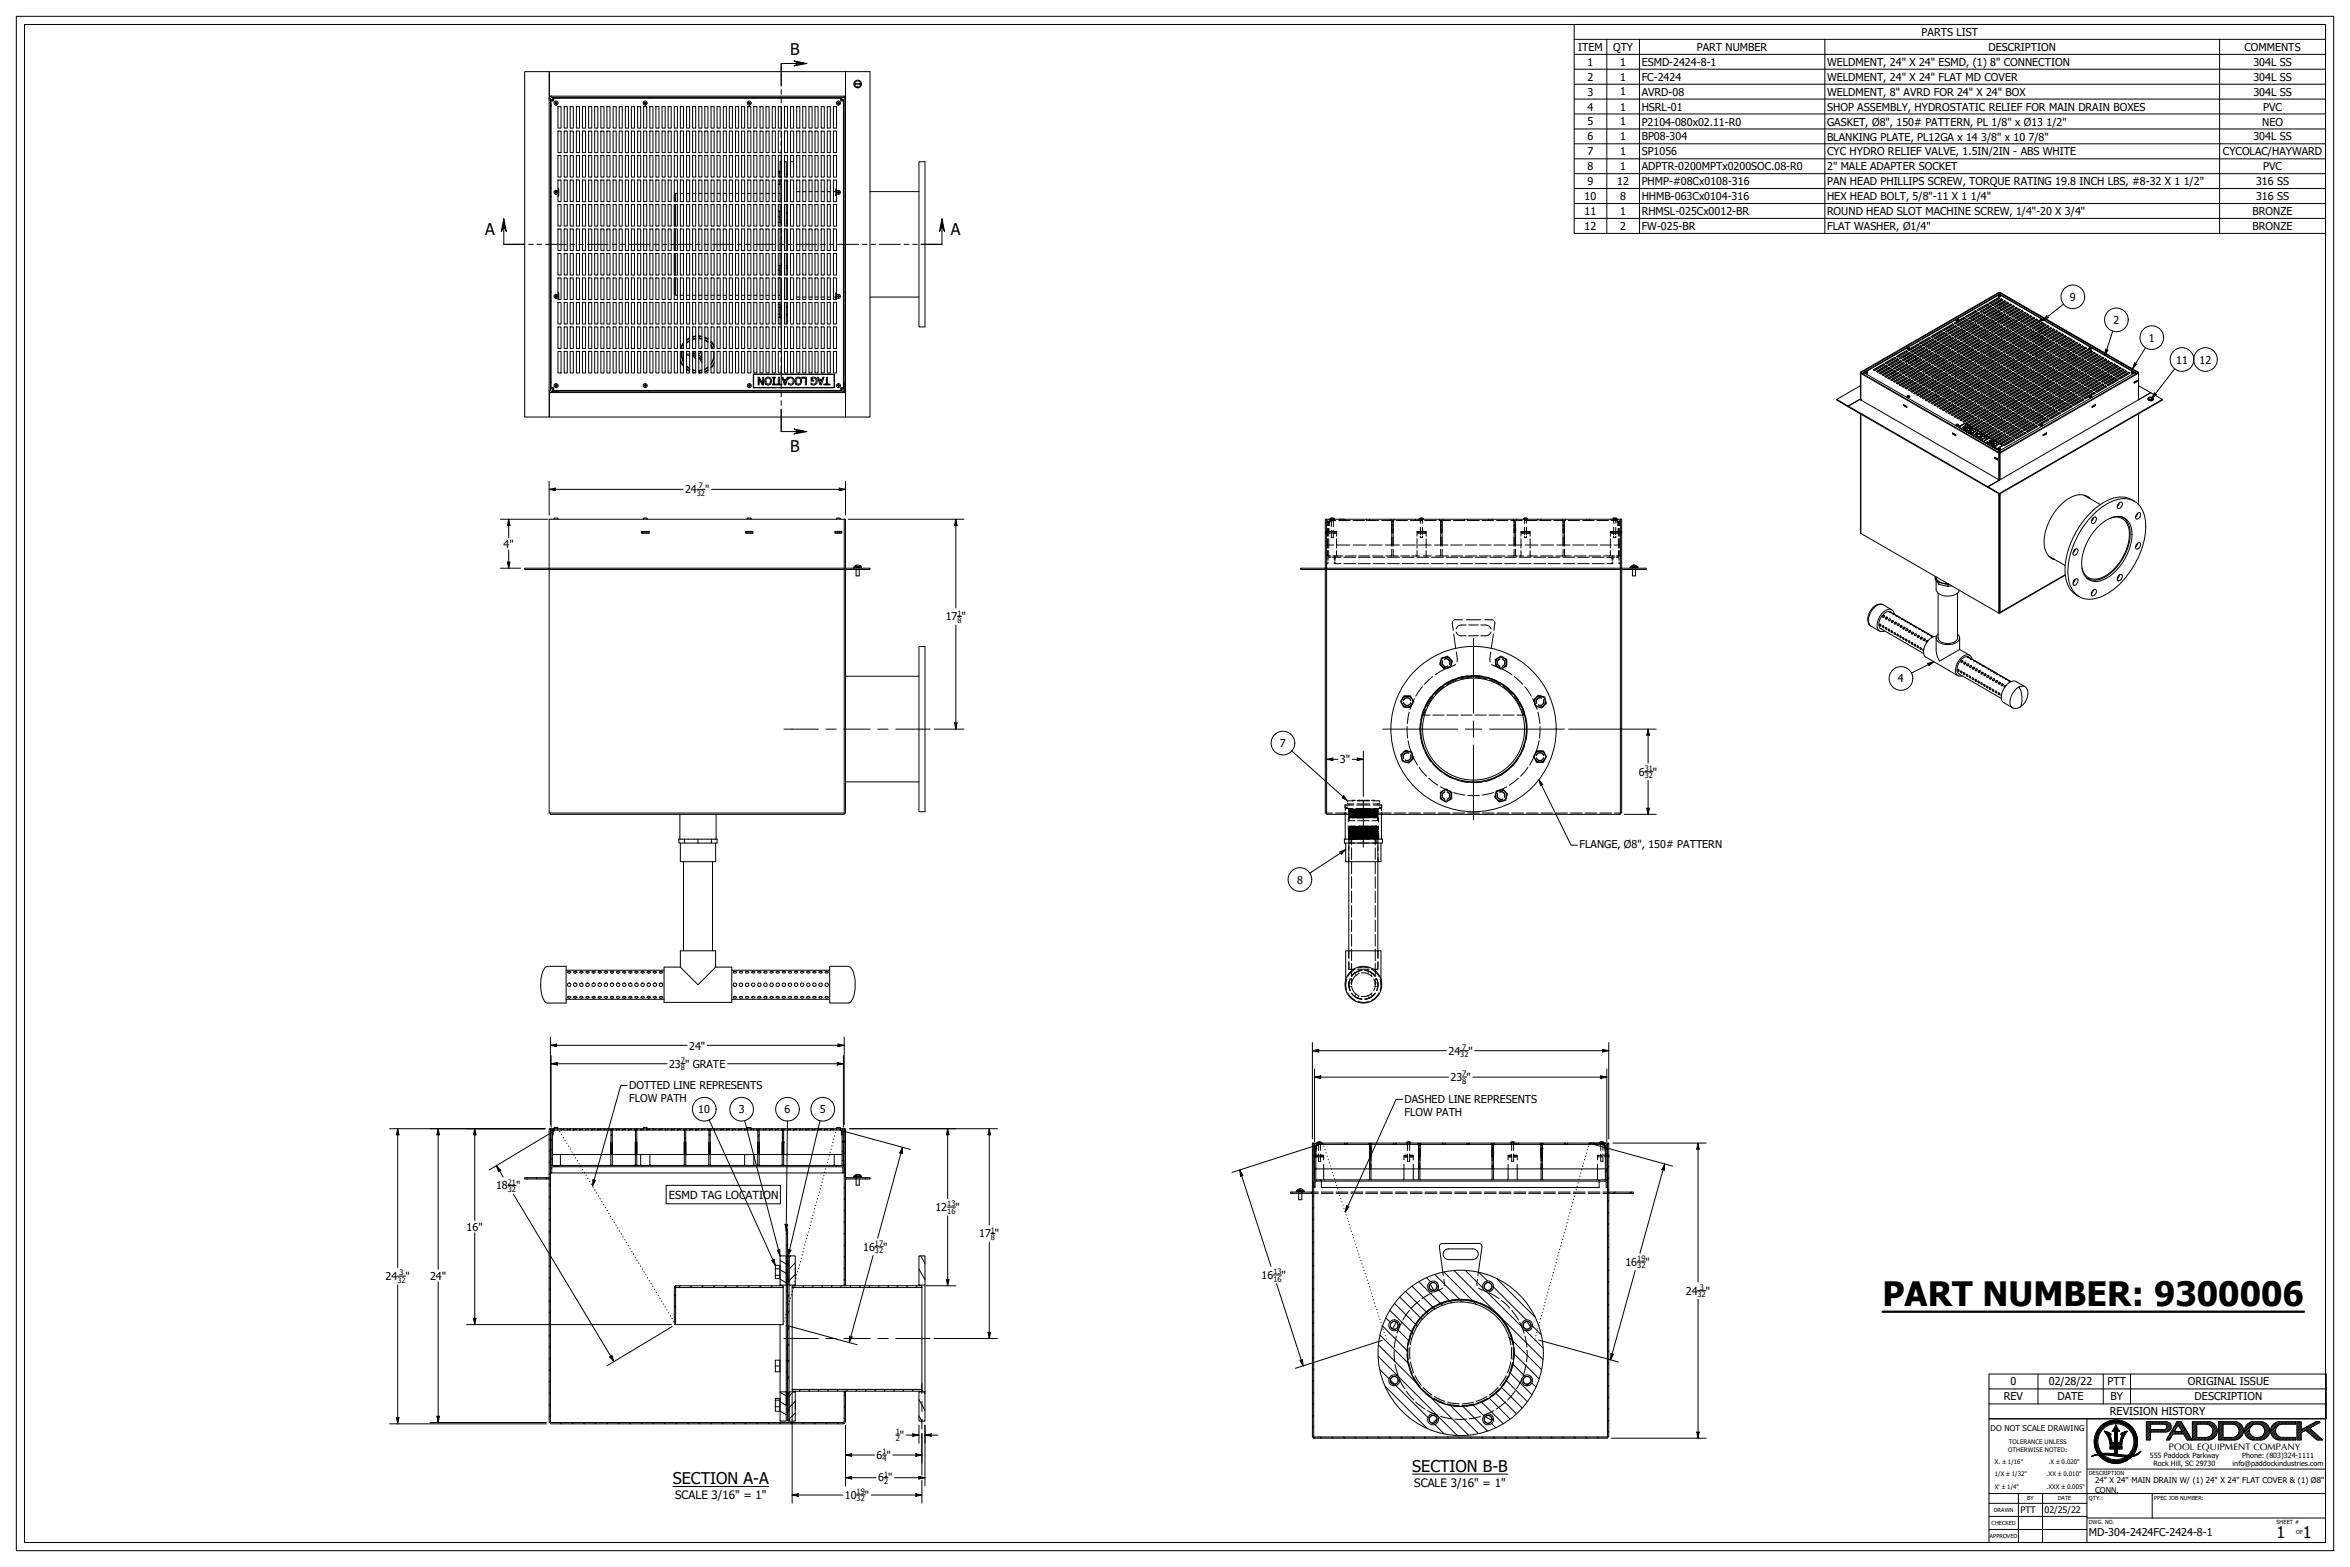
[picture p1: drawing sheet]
<svg xmlns="http://www.w3.org/2000/svg" width="914mm" height="610mm" viewBox="0 0 914 610" stroke-linecap="round" stroke-linejoin="round" font-family="sans-serif">
<defs><g id="words">
<text font-size="13.1" x="732.5" y="508.2">PART NUMBER: 9300006</text>
<g font-size="6.3">
<text x="307.5" y="21.2">B</text>
<text x="188.7" y="91.6">A</text>
<text x="370" y="91.6">A</text>
<text x="307.5" y="176">B</text>
<text x="549.5" y="572.5">SECTION B-B</text>
<text x="261.8" y="577.3">SECTION A-A</text>
<text x="885.8" y="598.3">1</text>
<text x="896" y="598.3">1</text>
</g>
<g font-size="4.5">
<text x="550.3" y="578.4">SCALE 3/16&quot; = 1&quot;</text>
<text x="262.7" y="583.2">SCALE 3/16&quot; = 1&quot;</text>
</g>
<text font-size="4.3" x="260.3" y="466.3">ESMD TAG LOCATION</text>
<g font-size="4.2">
<text x="747.7" y="14">PARTS LIST</text>
<text x="614" y="19.7">ITEM</text>
<text x="627.6" y="19.8">QTY</text>
<text x="660.3" y="19.7">PART NUMBER</text>
<text x="773.7" y="19.8">DESCRIPTION</text>
<text x="873.3" y="19.8">COMMENTS</text>
<text x="617.7" y="25.6">1</text>
<text x="630.4" y="25.6">1</text>
<text x="638.8" y="25.6">ESMD-2424-8-1</text>
<text x="710.9" y="25.7">WELDMENT, 24&quot; X 24&quot; ESMD, (1) 8&quot; CONNECTION</text>
<text x="876.8" y="25.6">304L SS</text>
<text x="617.7" y="31.4">2</text>
<text x="630.4" y="31.4">1</text>
<text x="638.8" y="31.4">FC-2424</text>
<text x="710.9" y="31.4">WELDMENT, 24&quot; X 24&quot; FLAT MD COVER</text>
<text x="876.8" y="31.4">304L SS</text>
<text x="617.7" y="37.2">3</text>
<text x="630.4" y="37.1">1</text>
<text x="638.8" y="37.2">AVRD-08</text>
<text x="710.9" y="37.2">WELDMENT, 8&quot; AVRD FOR 24&quot; X 24&quot; BOX</text>
<text x="876.8" y="37.2">304L SS</text>
<text x="617.7" y="43">4</text>
<text x="630.4" y="43">1</text>
<text x="638.8" y="43">HSRL-01</text>
<text x="710.9" y="43">SHOP ASSEMBLY, HYDROSTATIC RELIEF FOR MAIN DRAIN BOXES</text>
<text x="880.6" y="43">PVC</text>
<text x="617.7" y="48.8">5</text>
<text x="630.4" y="48.8">1</text>
<text x="638.8" y="48.8">P2104-080x02.11-R0</text>
<text x="710.9" y="48.9">GASKET, Ø8&quot;, 150# PATTERN, PL 1/8&quot; x Ø13</text>
<text x="796.3" y="48.9">1/2&quot;</text>
<text x="880.2" y="48.8">NEO</text>
<text x="617.7" y="54.6">6</text>
<text x="630.4" y="54.6">1</text>
<text x="638.8" y="54.6">BP08-304</text>
<text x="710.9" y="54.7">BLANKING PLATE, PL12GA x 14</text>
<text x="770.9" y="54.7">3/8&quot; x 10</text>
<text x="789.3" y="54.7">7/8&quot;</text>
<text x="876.8" y="54.6">304L SS</text>
<text x="617.7" y="60.4">7</text>
<text x="630.4" y="60.4">1</text>
<text x="638.8" y="60.4">SP1056</text>
<text x="710.9" y="60.5">CYC HYDRO RELIEF VALVE, 1.5IN/2IN - ABS WHITE</text>
<text x="864.9" y="60.5">CYCOLAC/HAYWARD</text>
<text x="617.7" y="66.2">8</text>
<text x="630.4" y="66.2">1</text>
<text x="638.8" y="66.2">ADPTR-0200MPTx0200SOC.08-R0</text>
<text x="710.9" y="66.2">2&quot; MALE ADAPTER SOCKET</text>
<text x="880.6" y="66.2">PVC</text>
<text x="616.6" y="77.9">10</text>
<text x="617.7" y="72">9</text>
<text x="629.3" y="72">12</text>
<text x="630.4" y="77.9">8</text>
<text x="638.8" y="72">PHMP-#08Cx0108-316</text>
<text x="638.8" y="77.9">HHMB-063Cx0104-316</text>
<text x="710.9" y="72.1">PAN HEAD PHILLIPS SCREW, TORQUE RATING 19.8 INCH LBS, #8-32 X 1</text>
<text x="710.9" y="77.9">HEX HEAD BOLT, 5/8&quot;-11 X 1</text>
<text x="766.9" y="77.9">1/4&quot;</text>
<text x="849.7" y="72.1">1/2&quot;</text>
<text x="877.8" y="72">316 SS</text>
<text x="877.8" y="77.9">316 SS</text>
<text x="616.6" y="83.6">11</text>
<text x="630.4" y="83.6">1</text>
<text x="638.8" y="83.6">RHMSL-025Cx0012-BR</text>
<text x="710.9" y="83.7">ROUND HEAD SLOT MACHINE SCREW, 1/4&quot;-20 X 3/4&quot;</text>
<text x="876.5" y="83.6">BRONZE</text>
<text x="616.6" y="89.4">12</text>
<text x="630.4" y="89.4">2</text>
<text x="638.8" y="89.4">FW-025-BR</text>
<text x="710.9" y="89.5">FLAT WASHER, Ø1/4&quot;</text>
<text x="876.5" y="89.4">BRONZE</text>
<text x="805.4" y="117">9</text>
<text x="822.3" y="126">2</text>
<text x="836.1" y="132.9">1</text>
<text x="846.7" y="141.4">11</text>
<text x="855.9" y="141.4">12</text>
<text x="266.6" y="191.9">24</text>
<text x="274.4" y="191.9">&quot;</text>
<text x="196" y="213.2">4&quot;</text>
<text x="368" y="241.4">17 &quot;</text>
<text x="738.5" y="265.4">4</text>
<text x="498" y="290.6">7</text>
<text x="521.4" y="297">3&quot;</text>
<text x="637.7" y="301.8">6</text>
<text x="643.2" y="301.8">&quot;</text>
<text x="614.6" y="330.1">FLANGE, Ø8&quot;, 150# PATTERN</text>
<text x="504.7" y="343.7">8</text>
<text x="268.2" y="408.3">24&quot;</text>
<text x="563.6" y="410.3">24</text>
<text x="571.4" y="410.3">&quot;</text>
<text x="260.3" y="415.3">23 &quot; GRATE</text>
<text x="244.9" y="423.8">DOTTED LINE REPRESENTS</text>
<text x="564.4" y="420.5">23 &quot;</text>
<text x="244.9" y="428.8">FLOW PATH</text>
<text x="546.5" y="429.2">DASHED LINE REPRESENTS</text>
<text x="271.7" y="433.1">10</text>
<text x="287.5" y="433.1">3</text>
<text x="305.3" y="433.1">6</text>
<text x="319" y="433">5</text>
<text x="546.5" y="434.2">FLOW PATH</text>
<text x="193" y="462.7">18</text>
<text x="200.9" y="462.7">&quot;</text>
<text x="364" y="471.1">12</text>
<text x="371.8" y="471.1">&quot;</text>
<text x="181.5" y="478.8">16&quot;</text>
<text x="381" y="481.4">17 &quot;</text>
<text x="335.9" y="486.5">16</text>
<text x="343.7" y="486.5">&quot;</text>
<text x="150.1" y="498">24</text>
<text x="157.8" y="498">&quot;</text>
<text x="167.3" y="497.8">24&quot;</text>
<text x="490.9" y="497.5">16</text>
<text x="498.7" y="497.5">&quot;</text>
<text x="632.5" y="492.4">16</text>
<text x="640.3" y="492.4">&quot;</text>
<text x="656" y="503.6">24</text>
<text x="663.8" y="503.6">&quot;</text>
<text x="782.3" y="538.9">0</text>
<text x="797.2" y="538.7">02/28/22</text>
<text x="820.1" y="538.9">PTT</text>
<text x="851.3" y="538.9">ORIGINAL ISSUE</text>
<text x="779.7" y="544.8">REV</text>
<text x="800.6" y="544.8">DATE</text>
<text x="821.2" y="544.8">BY</text>
<text x="853.9" y="544.8">DESCRIPTION</text>
<text x="821" y="550.5">REVISION HISTORY</text>
<text x="350.1" y="559.8">&quot;</text>
<text x="341.1" y="567.6">6 &quot;</text>
<text x="341.7" y="576.3">6 &quot;</text>
<text x="328.7" y="583.1">10</text>
<text x="336.5" y="583.1">&quot;</text>
<text x="812.8" y="597.5">MD-304-2424FC-2424-8-1</text>
</g>
<text font-size="3.6" x="843.9" y="563.9">POOL EQUIPMENT COMPANY</text>
<g font-size="3.5">
<text x="786.1" y="588.6">PTT</text>
<text x="795.5" y="588.8">02/25/22</text>
</g>
<g font-size="3.1">
<text x="774.6" y="556.6">DO NOT SCALE DRAWING</text>
<text x="815.2" y="577.1">24&quot; X 24&quot; MAIN DRAIN W/ (1) 24&quot; X 24&quot; FLAT COVER &amp; (1) Ø8&quot;</text>
<text x="815.2" y="580.8">CONN.</text>
</g>
<g font-size="2.9">
<text x="272" y="190">7</text>
<text x="271.1" y="192.8">32</text>
<text x="372.6" y="239.5">1</text>
<text x="372.6" y="242.3">8</text>
<text x="640" y="299.8">31</text>
<text x="640" y="302.8">32</text>
<text x="264.9" y="413.4">7</text>
<text x="568.2" y="411.3">32</text>
<text x="569" y="408.4">7</text>
<text x="264.9" y="416.3">8</text>
<text x="569" y="418.7">7</text>
<text x="569" y="421.5">8</text>
<text x="197.6" y="460.9">21</text>
<text x="197.6" y="463.7">32</text>
<text x="368.6" y="469.2">13</text>
<text x="368.6" y="472.1">16</text>
<text x="385.6" y="479.5">1</text>
<text x="340.4" y="484.7">17</text>
<text x="385.6" y="482.4">8</text>
<text x="340.4" y="487.6">32</text>
<text x="637" y="490.5">19</text>
<text x="155.4" y="496.1">3</text>
<text x="495.5" y="495.6">13</text>
<text x="637" y="493.5">32</text>
<text x="154.6" y="499">32</text>
<text x="495.5" y="498.5">16</text>
<text x="661.4" y="501.7">3</text>
<text x="660.5" y="504.6">32</text>
<text x="348.6" y="557.9">1</text>
<text x="348.6" y="560.8">2</text>
<text x="343.3" y="565.7">1</text>
<text x="343.3" y="568.5">4</text>
<text x="344" y="574.5">1</text>
<text x="333.3" y="581.2">19</text>
<text x="344" y="577.3">2</text>
<text x="333.3" y="584.1">32</text>
</g>
<g font-size="2.8">
<text x="836.5" y="567.2">555 Paddock Parkway</text>
<text x="872.4" y="567.2">Phone: (803)324-1111</text>
<text x="837.9" y="570.5">Rock Hill, SC 29730</text>
<text x="868.7" y="570.5">info@paddockindustries.com</text>
</g>
<g font-size="2.4">
<text x="781.6" y="561.8">TOLERANCE UNLESS</text>
<text x="776.2" y="569.5">X. ±1/16&quot;</text>
<text x="781.4" y="564.7">OTHERWISE NOTED:</text>
<text x="797.2" y="569.5">.X ±0.020&quot;</text>
<text x="776.2" y="574.3">1/X ±1/32&quot;</text>
<text x="796.4" y="574.3">.XX ±0.010&quot;</text>
<text x="776.2" y="579.1">X' ±1/4&quot;</text>
<text x="796.4" y="579.1">.XXX ±0.005&quot;</text>
</g>
<g font-size="2.2">
<text x="812.8" y="573.9">DESCRIPTION</text>
<text x="788.7" y="583.4">BY</text>
<text x="800.7" y="583.4">DATE</text>
<text x="812.8" y="583.4">QTY.:</text>
<text x="838.2" y="583.4">PPEC JOB NUMBER:</text>
<text x="775" y="593.2">CHECKED</text>
<text x="775.8" y="588">DRAWN</text>
<text x="812.8" y="593">DWG. NO.</text>
<text x="885.8" y="593">SHEET #</text>
<text x="774.3" y="598.2">APPROVED</text>
<text x="893.5" y="596.8">OF</text>
</g>
</g></defs>
<!-- layer: Hatch (ANSI) -->
<g fill="none" stroke="#000" stroke-width=".39">
<path d="M216 439.1l-1.5 .8M219.4 439.1l-.9 .5M221.9 439.3l-.5 .3M224.2 439.1l-.9 .5M226.5 439.1l-.9 .5M228.7 439.1l-.9 .4M231.3 439.1l-.9 .5M233.7 439.1l-.9 .5M235 439.1h.1M238.4 439.1l-.8 .5M240.9 439.3l-.4 .3M243.2 439.1l-.9 .5"/>
<path d="M245.6 439.1l-.9 .5M247.4 439.6l.4 .2M247.7 439.1l-.8 .4M250.3 439.1l-.9 .5M252.7 439.1l-.9 .5M254.1 439.1h.1M257.5 439.1l-.9 .5M260 439.3l-.5 .3M262.3 439.1l-.9 .5M264.6 439.1l-.9 .5M266.8 439.1l-.9 .4M269.4 439.1l-.9 .5"/>
<path d="M271.8 439.1l-.9 .5M273.1 439.1h.1M276.5 439.1l-.8 .5M279 439.3l-.4 .3M281.3 439.1l-.9 .5M283.7 439.1l-.9 .5M285.8 439.1l-.8 .4M288.4 439.1l-.9 .5M290.8 439.1l-.9 .5M292.2 439.1h.1M295.6 439.1l-.9 .5M298.1 439.3l-.5 .3"/>
<path d="M300.4 439.1l-.9 .5M302.7 439.1l-.9 .5M304.9 439.1l-.9 .4M307.5 439.1l-.9 .5M309.9 439.1l-.9 .5M311.2 439.1h.1M314.6 439.1l-.8 .5M317.1 439.3l-.4 .3M319.4 439.1l-.9 .5M321.8 439.1l-.9 .5M323.9 439.1l-.8 .4M328.5 439.4l.5 .5"/>
<path d="M205 458.2l.3 .5M208.7 458.2l.3 .5M212.3 458.2l.4 .5M214.2 456.4l-.5 .5M214.2 451.9l-.5 .5M214.2 447.4l-.5 .5M214.2 442.9l-.5 .5M214.7 454.5l-.5 .3M214.9 450.7l-.5 .2M214.9 447l-.5 .3M214.9 443.3l-.5 .3M216.6 453.4l-.9 .5"/>
<path d="M238.3 445.8l-.6 .5M238.3 441.3l-.6 .5M247.3 446.8l.5 .3M247.3 443.2l.5 .3M266.8 446.4l-.5 .3M266.8 442.7l-.5 .3M275.8 447.4l.6 .8M275.8 441.1l.6 .8M295.4 441.4l-.5 .9M295.4 447.7l-.5 .9M304.4 446.8l.5 .5M304.4 442.3l.5 .5"/>
<path d="M328.2 451.3l-.5 .2M328.2 447.6l-.5 .3M328.2 443.9l-.5 .3M328.2 440.3l-.5 .3M328.5 457.4l.5 .5M328.5 452.9l.5 .5M328.5 448.4l.5 .5M328.5 443.9l.5 .5M329.7 458.2l-.3 .5M333.4 458.2l-.3 .5M337.1 458.2l-.4 .5M511.2 456.2l-.5 .6"/>
<path d="M511.2 451.7l-.5 .5M511.2 447.3l-.5 .5M512 447.9l-.5 .9M512 454.3l-.5 .9M513.6 459l.6 .3M513.9 444.7l-.3 .5M523.8 444.7l-.2 .5M533 452.4l.5 .9M533 446l.5 .9M533.3 444.7l-.2 .5M543.2 444.7l-.3 .5M552.4 444.7l-.3 .5"/>
<path d="M552.5 452.6l-.5 .3M552.5 448.9l-.5 .4M552.5 445.3l-.5 .3M561.5 444.7l-.3 .5M571.4 444.7l-.2 .5M580.6 453.6l.5 .4M580.6 450l.5 .3M580.6 446.3l.5 .3M581 444.7l-.3 .5M590.9 444.7l-.4 .5M600 444.7l-.2 .5M600.1 452.6l-.5 .5"/>
<path d="M600.1 448.1l-.5 .5M609.2 444.7l-.3 .5M620.2 444.7l-.3 .5M623.9 444.7l-.3 .5M625 459.2l-.4 .3M625.2 448.8l-.6 .8M625.2 455.1l-.6 .9M626 458.2l-.5 .5M626 453.7l-.5 .5M626 449.2l-.5 .5M626 444.7l-.5 .5M214.2 478.8l-.5 .5"/>
<path d="M214.2 474.3l-.5 .6M214.2 469.8l-.5 .5M214.2 465.3l-.5 .5M214.2 460.8l-.5 .5M305.9 479.7l.5 .6M328.5 479.8l.5 .5M328.5 475.4l.5 .5M328.5 470.9l.5 .5M328.5 466.3l.5 .6M328.5 461.8l.5 .5M502.9 463.7l.2 .5M506.5 463.7l.3 .5"/>
<path d="M510.2 463.7l.3 .5M511.2 478.7l-.5 .5M511.2 474.2l-.5 .5M511.2 469.7l-.5 .5M511.2 465.3l-.5 .5M511.2 460.8l-.5 .5M511.2 461.3l.5 .2M626 476.1l-.5 .5M626 471.7l-.5 .5M626 467.2l-.5 .5M626 462.7l-.5 .5M628.5 463.7l-.9 .5"/>
<path d="M634.9 463.7l-.9 .5M214.2 496.8l-.5 .5M214.2 492.3l-.5 .5M214.2 487.8l-.5 .5M214.2 483.3l-.5 .5M303.5 497.6l2.4 1.4M303.5 494l2.4 1.4M303.5 490.3l2.4 1.4M305.9 497.7l.6 .5M305.9 493.2l.6 .5M305.9 488.7l.6 .5M306.1 484.4l.4 .4"/>
<path d="M307 491l-.5 1.1M307 497.4l-.5 1M307.7 488.6l-.7 .6M309.4 495.8l-2.4 2.4M309.4 491.3l-2.4 2.4M328.5 497.8l.5 .5M328.5 493.3l.5 .5M328.5 488.8l.5 .5M328.5 484.3l.5 .5M357.6 493.7l2.3 4.1M358.3 488.6l1.6 2.9M511.2 496.7l-.5 .5"/>
<path d="M511.2 492.2l-.5 .5M511.2 487.7l-.5 .5M511.2 483.2l-.5 .5M552.1 498.6l8.5 8.5M555.1 497.1l1.5 1.6M556.5 499.6l1.3 2.3M558.3 495.8l9.8 9.8M561.8 494.9l11.4 11.3M565.8 494.3l34.5 34.5M570.2 494.2l6.9 6.9M575.5 495l3.4 3.4M582.4 497.5l14.8 14.8"/>
<path d="M626 498.6l-.5 .5M626 494.1l-.5 .5M626 489.6l-.5 .6M626 485.1l-.5 .5M626 480.6l-.5 .5M214.2 519.2l-.5 .5M214.2 514.7l-.5 .5M214.2 510.2l-.5 .5M214.2 505.7l-.5 .6M214.2 501.3l-.5 .5M262.4 512.6l.5 .5M262.4 508.1l.5 .5"/>
<path d="M262.4 503.6l.5 .5M264.7 500.2l-.7 .7M269.1 500.2l-.7 .7M273.6 500.2l-.7 .7M278.1 500.2l-.7 .7M282.6 500.2l-.7 .7M287.1 500.2l-.7 .7M291.6 500.2l-.7 .7M296.1 500.2l-.7 .7M300.5 500.2l-.7 .7M304.7 500.5l-.3 .4M305.9 515.7l.6 .5"/>
<path d="M305.9 511.2l.6 .5M305.9 506.7l.6 .5M305.9 502.2l.6 .5M307 503.7l-.5 1.1M307 510.1l-.5 1M307 516.4l-.5 1.1M309.1 500.2l-.4 .7M312.7 500.2l-.3 .7M316.4 500.2l-.4 .7M320.1 500.2l-.4 .7M323.8 500.2l-.5 .7M327.4 500.2l-.4 .7"/>
<path d="M331.1 500.2l-.4 .7M334.8 500.2l-.5 .7M338.5 500.2l-.5 .7M342.1 500.2l-.4 .7M345.8 500.2l-.4 .7M349.4 500.2l-.4 .7M353.1 500.2l-.4 .7M356.7 500.2l-.3 .7M511.2 519.1l-.5 .5M511.2 514.6l-.5 .5M511.2 510.2l-.5 .5M511.2 505.7l-.5 .5"/>
<path d="M511.2 501.1l-.5 .5M537 519.4l11.1 11M538 515.9l9.6 9.6M539.2 512.7l1.7 1.6M540.8 509.8l8.5 8.4M542.7 507.1l8.1 8.1M543.3 514.4l-1.5 2.5M543.8 517.2l4.4 4.4M544.7 504.6l8 8M546.9 502.4l8.1 8M549.4 500.4l8.2 8.2M549.4 518.4l.6 .5"/>
<path d="M550.9 515.4l.6 .5M552.9 512.8l.4 .5M555.1 510.6l.5 .5M557.8 508.8l.5 .5M559.4 501.5l4.7 4.5M560.8 507.2l.5 .6M564.3 506.2l.5 .6M568.3 505.8l.7 .7M573.5 506.5l1 1M578.4 502.4l13.9 13.9M580.5 500.8l-.5 .7M581.1 500.6l12.9 13"/>
<path d="M593.5 517.5l6.9 6.9M594.3 514.2l1.2 2.1M596.3 515.8l3.4 3.4M626 516.6l-.5 .5M626 512.1l-.5 .5M626 507.6l-.5 .5M626 503.1l-.5 .5M214.2 537.1l-.5 .6M214.2 532.7l-.5 .5M214.2 528.2l-.5 .5M214.2 523.7l-.5 .5M305.9 529.1l.6 .6"/>
<path d="M305.9 538.1l.6 .5M305.9 533.6l.6 .5M305.9 524.6l.6 .5M305.9 520.1l.6 .5M307 522.8l-.5 1M307 529.1l-.5 1.1M307 535.5l-.5 1M511.2 537.1l-.5 .5M511.2 532.6l-.5 .5M511.2 528.1l-.5 .5M511.2 523.6l-.5 .5M536.3 527.6l30.7 30.8"/>
<path d="M536.4 523.2l15.2 15.2M536.9 532.8l3.6 3.6M539.1 539.4l16.2 16.3M541 536.9l1.6 1.6M543.1 539l12.6 12.6M584.2 539.7l8.1 8.1M586 537l8.2 8.2M587.1 520.2l.8 .7M587.6 534l8.4 8.5M588.5 521.5l11.3 11.3M588.6 530.6l4.6 4.6M589.1 526.6l9.7 9.7"/>
<path d="M595.3 537.9l-.9 .6M596 538l1.6 1.6M626 539l-.5 .5M626 534.5l-.5 .6M626 530l-.5 .5M626 525.5l-.5 .5M626 521.1l-.5 .5M214.2 550.7l-.5 .5M214.2 546.2l-.5 .5M214.2 541.7l-.5 .5M217.9 553.4l.5 .5M222.4 553.4l.5 .5"/>
<path d="M226.9 553.4l.5 .5M231.4 553.4l.5 .5M235.9 553.4l.5 .5M240.3 553.4l.6 .5M244.9 553.4l.5 .5M249.4 553.4l.5 .5M253.8 553.4l.5 .5M258.3 553.4l.5 .5M262.8 553.4l.5 .5M267.3 553.4l.5 .5M271.8 553.4l.5 .5M276.3 553.4l.5 .5"/>
<path d="M280.8 553.4l.5 .5M285.2 553.4l.6 .5M289.8 553.4l.5 .5M294.3 553.4l.5 .5M298.8 553.4l.5 .5M303.2 553.4l.5 .5M303.5 552.6l.3 .2M303.5 549l2.4 1.4M303.5 545.3l2.4 1.4M303.5 541.7l2.4 1.4M305.9 542.6l.6 .5M307 541.8l-.5 1.1"/>
<path d="M307 548.2l-.5 1M307.7 553.4l.5 .5M308.7 541.5l-1.7 1.6M309.4 549.7l-2.4 2.4M309.4 545.2l-2.4 2.4M311.5 540.5l-.5 .7M312.2 553.4l.5 .5M315.2 540.5l-.5 .7M316.7 553.4l.5 .5M318.8 540.5l-.4 .7M321.2 553.4l.5 .5M322.5 540.5l-.4 .7"/>
<path d="M325.7 553.4l.5 .5M326.1 540.5l-.4 .7M328.5 551.7l.5 .5M328.5 547.2l.5 .5M328.5 542.7l.5 .5M329.8 540.5l-.4 .7M333.4 540.5l-.3 .7M337.1 540.5l-.4 .7M340.8 540.5l-.4 .7M344.4 540.5l-.4 .7M348.1 540.5l-.4 .7M351.8 540.5l-.5 .7"/>
<path d="M355.5 540.5l-.5 .7M357.6 550.9l1.1 1.9M357.6 544.5l2.3 4.1M358.7 541.2h.1M359.5 541.5l.4 .8M511.2 555.1l-.5 .5M511.2 550.5l-.5 .6M511.2 546l-.5 .5M511.2 541.6l-.5 .5M513.7 559l.5 .5M518.2 559l.5 .5M522.7 559l.5 .5"/>
<path d="M527.2 559l.5 .5M531.7 559l.5 .5M536.2 559l.5 .5M540.6 559l.5 .5M545.1 559l.6 .5M549.7 559l.5 .5M554.2 559l.5 .5M556.2 543.1l15.2 15.2M558.2 554.1l3.7 3.7M558.6 559l.5 .5M559.1 552.1l-1.6 1.5M563.1 559l.5 .5"/>
<path d="M564.2 546.6l11 11.1M567.6 559l.5 .5M569.1 547l9.6 9.6M572.1 559l.5 .5M573.1 546.5l4.4 4.4M576.5 545.4l8.4 8.4M576.6 559l.5 .5M578 551.2l2.5 1.3M579.4 543.9l8.2 8.2M580.4 553.8l1.6 1.6M581.1 559l.5 .5M582 542l8 8"/>
<path d="M585.6 559l.5 .5M590 559l.5 .5M594.6 559l.5 .5M599.1 559l.5 .5M603.5 559l.5 .5M608 559l.5 .5M612.5 559l.5 .5M617 559l.5 .5M621.5 559l.5 .5M626 557l-.5 .5M626 552.5l-.5 .5M626 548l-.5 .5"/>
<path d="M626 543.5l-.5 .5M835.5 553.1l-.3 .4M836.1 553.1l-.9 .9M836.7 553.1l-1.5 1.5M836.8 559.8l-.4 .4M836.8 559.2l-1 1M836.8 558.6l-1.6 1.6M836.8 558l-1.6 1.7M836.8 557.5l-1.6 1.6M836.8 555.8l-1.6 1.6M836.8 555.2l-1.6 1.6M836.8 554.7l-1.6 1.6"/>
<path d="M836.8 554.1l-1.6 1.7M837 556.1l-1.8 1.9M837.2 553.1l-2 2.1M837.6 556.1l-2.4 2.4M837.8 553.1l-1 .9M838.1 556.1l-.9 1M838.3 553.1l-.9 .9M838.6 556.1l-.8 1M838.9 553.1l-1 .9M839.2 556.1l-.9 1M839.5 553.1l-1 .9M839.8 556.1l-1 1"/>
<path d="M840 553.1l-.9 .9M840.4 556.1l-1 1M840.6 553.1l-.9 .9M840.9 556.1l-.9 1M841.2 553.1l-1 .9M841.4 556.1l-.9 1M841.7 553.1l-1 .9M842 556.1l-.9 1M842.3 553.1l-1 .9M842.8 553.1l-.9 .9M843.3 553.2l-.9 1M843.7 553.3l-.9 1"/>
<path d="M844 553.6l-1 1M844.4 553.8l-1.3 1.3M844.5 554.2l-2.9 2.9M844.7 555.7l-1.2 1.3M844.7 554.5l-2.5 2.6M844.8 555.1l-2 2M844.9 558.9l-1.3 1.3M846.3 556.9l-3.2 3.3M846.5 556.3l-3.1 2.9M846.9 556.9l-1 .9M847.2 554.9l-3 2.9M847.3 553.1l-.7 .7"/>
<path d="M847.5 556.9l-1 .9M847.9 553.1l-2 2M848 556.9l-.9 .9M848.5 553.1l-3.4 3.4M848.6 556.9l-.9 .9M848.8 553.3l-1.2 1.2M849 553.7l-1.1 1.2M849.2 554l-1.2 1.2M849.4 554.4l-1.2 1.2M849.6 554.7l-1.1 1.2M849.8 555.1l-1.1 1.2M850.1 555.4l-1.2 1.2"/>
<path d="M850.3 555.8l-2.1 2M850.5 556.1l-1.7 1.7M850.6 556.5l-1.3 1.3M850.9 556.8l-1.1 1.2M851.1 557.2l-1.2 1.2M851.3 557.5l-1.2 1.2M851.5 557.9l-1.1 1.2M851.7 558.2l-1.1 1.2M851.9 558.6l-1.1 1.2M852.1 559l-1.1 1.1M852.4 559.3l-.9 .9M852.6 559.7l-.6 .5"/>
<path d="M853.5 553.1l-.4 .4M854.1 553.1l-1 1M854.6 553.1l-1.5 1.6M854.8 557.5l-1.7 1.7M854.8 556.9l-1.7 1.7M854.8 556.3l-1.7 1.7M854.8 554.7l-1.7 1.7M854.8 559.1l-1 1.1M854.8 558.6l-1.6 1.6M854.8 558l-1.7 1.8M854.8 555.8l-1.7 1.7M854.8 555.2l-1.7 1.7"/>
<path d="M854.8 554.1l-1.7 1.7M855.2 553.1l-2.1 2.1M855.3 559.2l-1 1M855.7 553.1l-.9 .9M855.9 559.2l-1.1 1M856.3 553.1l-.9 .9M856.4 559.2l-1 1M856.9 553.1l-1 .9M856.9 559.2l-.9 1M857.4 553.1l-.9 .9M857.5 559.2l-.9 1M858 553.1l-.9 .9"/>
<path d="M858.1 559.2l-1 1M858.6 553.1l-1 .9M858.6 559.2l-1 1M859.1 553.1l-.9 .9M859.4 559l-1.2 1.2M859.7 553.1l-1 .9M860.1 553.2l-.9 1M860.6 553.3l-1 1M860.9 553.5l-1 1M861.3 553.8l-1.1 1M861.6 554l-1.1 1.1M861.8 554.3l-1.1 1.1"/>
<path d="M862.1 554.6l-1.2 1.2M862.3 554.9l-1.3 1.4M862.4 558.3l-1.5 1.5M862.5 555.4l-1.5 1.4M862.6 555.8l-1.7 1.7M862.6 557.5l-2.6 2.6M862.7 556.3l-3.9 3.9M862.7 556.8l-3.4 3.4M863.6 553.1l-.3 .3M864.2 553.1l-.9 .9M864.7 553.1l-1.4 1.4M865 559.1l-1.1 1.1"/>
<path d="M865 558.5l-1.7 1.7M865 557.9l-1.7 1.7M865 557.3l-1.7 1.8M865 556.8l-1.7 1.7M865 556.2l-1.7 1.7M865 555.7l-1.7 1.6M865 555.1l-1.7 1.7M865 554.5l-1.7 1.8M865.3 553.1l-2 2M865.4 559.2l-1 1M865.9 553.1l-2.6 2.6M865.9 559.2l-1 1"/>
<path d="M866.4 553.1l-.9 .9M866.5 559.2l-1 1M867 553.1l-.9 .9M867 559.2l-.9 1M867.5 553.1l-.9 .9M867.6 559.2l-1 1M868.1 553.1l-.9 .9M868.2 559.2l-1 1M868.7 553.1l-1 .9M868.7 559.2l-1 1M869.3 553.1l-1 .9M869.4 559.1l-1.1 1.1"/>
<path d="M869.8 553.1l-.9 .9M870.3 553.2l-1 1M870.6 553.3l-.8 1M871.1 553.5l-1 1M871.4 553.7l-1 1M871.7 554l-1.1 1.1M872 554.2l-1.1 1.2M872.2 554.5l-1.1 1.3M872.5 554.9l-1.3 1.3M872.6 558.1l-1.8 1.8M872.7 555.2l-1.5 1.5M872.8 555.7l-1.7 1.7"/>
<path d="M872.9 557.3l-2.9 2.8M872.9 556.7l-3.5 3.5M872.9 556.1l-4 4.1M874.5 554l-.2 .2M875.2 556.6l-1.5 1.6M875.3 557.1l-1.4 1.4M875.3 555.9l-1.7 1.9M875.4 557.6l-1.3 1.3M875.6 557.9l-1.2 1.3M875.8 553.3l-2.2 2.2M875.9 558.3l-1.2 1.1M876.1 558.5l-1.1 1.1"/>
<path d="M876.4 558.8l-1.1 1.1M876.5 553.1l-3.1 3.2M876.8 559l-1 1M877.1 553.1l-3.7 3.7M877.3 559.1l-1.1 1M877.6 553.1l-4.2 4.2M877.7 559.2l-1 1M878.2 553.1l-1.1 1.1M878.3 559.2l-1 1M878.8 553.1l-1 .9M878.8 559.2l-.9 1M879.3 553.1l-.9 .9"/>
<path d="M879.6 559l-1.2 1.2M879.9 553.1l-.9 .9M880.4 553.2l-1.1 1M880.8 553.3l-1 1M881.2 553.5l-1.1 1M881.5 553.7l-1.1 1.1M881.9 553.9l-1.2 1.2M882.1 554.2l-1.2 1.2M882.4 554.5l-1.3 1.3M882.6 554.9l-1.4 1.4M882.8 558l-1.9 1.9M882.8 555.2l-1.6 1.6"/>
<path d="M883 555.6l-1.9 1.9M883.1 557.2l-3 2.9M883.1 556.6l-3.6 3.6M883.1 556.1l-4.1 4.1M885.4 556.6l-1.5 1.6M885.5 557l-1.5 1.5M885.6 557.5l-1.3 1.3M885.6 555.9l-1.9 1.8M885.8 557.8l-1.3 1.3M885.8 553.3l-2.1 2.1M886 558.2l-1.2 1.2M886.3 558.5l-1.2 1.1"/>
<path d="M886.6 558.7l-1.1 1.1M886.7 553.1l-3.2 3.1M886.9 559l-1 1M887.2 553.1l-3.7 3.7M887.3 559.1l-1 1M887.7 553.1l-4.2 4.2M887.8 559.2l-1 1M888.3 553.1l-1.1 1.1M888.4 559.2l-1 1M888.9 553.1l-1 .9M888.9 559.2l-.9 1M889.4 553.1l-.9 .9"/>
<path d="M889.5 559.2l-.9 1M890 553.1l-.9 .9M890.1 559.2l-1 1M890.5 553.1l-.9 .9M890.7 559.2l-1.1 1M891.1 553.1l-.9 .9M891.2 559.2l-1 1M891.7 553.1l-1 .9M891.7 559.2l-.9 1M892.2 553.1l-.9 .9M892.3 559.2l-1 1M892.8 553.1l-.9 .9"/>
<path d="M892.9 559.2l-1 1M893.3 559.4l-.9 .8M893.3 559.9l-.3 .3M893.3 553.7l-.3 .3M893.3 553.1l-.9 .9M893.9 553.1l-.1 .1M894.5 553.1l-.7 .7M895 553.1l-1.2 1.3M895.4 559.5l-.7 .7M895.4 558.9l-1.3 1.3M895.4 558.4l-1.6 1.5M895.4 557.8l-1.6 1.6"/>
<path d="M895.4 556.1l-1.6 1.6M895.4 555.5l-1.6 1.6M895.4 554.9l-1.6 1.7M895.4 554.4l-1.6 1.7M895.4 553.8l-1.6 1.7M895.4 553.3l-1.6 1.6M896.4 555.6l-2.6 2.7M897.6 555l-3.8 3.9M898.8 554.4l-2.5 2.5M899 555.9l-1.1 1.1M899.3 556.1l-1.2 1.2M899.6 556.5l-1.1 1"/>
<path d="M899.9 556.7l-1.1 1.1M900 553.7l-2.7 2.8M900.2 557l-1.1 1M900.4 557.2l-1 1.1M900.7 557.5l-1 1M901.1 557.8l-1.1 1M901.2 553.1l-3.6 3.7M901.3 558l-1 1.1M901.6 558.3l-1 1.1M901.8 553.1l-1.9 1.9M902 558.5l-1.1 1.1M902.2 558.8l-1 1.1"/>
<path d="M902.3 553.1l-1.1 1.1M902.5 559.1l-1 1M902.7 553.3l-.2 .2M902.8 559.4l-.8 .8M903.1 559.6l-.6 .6M903.4 559.9l-.3 .3M852.7 560l-.1 .2M895.4 560l-.1 .2M903.7 560.1v.1"/>
</g>
<!-- layer: Visible (ANSI) -->
<g fill="none" stroke="#000" stroke-width=".39">
<path d="M204.2 27.9h9.5v134.3h-9.5zM214.2 38.3v113.4M214.7 37.4l-.7 .2-.4 .8M214.7 37.4h113.8v.5h-113.8l-.6 .5M214.7 37.4h-.9v-9.5h115.2v9.5h-.5M214.9 39.2v-.4h-.5v112.5h.5v-.4M215.5 38.2v1h-1.1M215.5 38.7h-.4v-.5h112.5l.1 1M216.3 39.9l.1-.2 .2 .4M216.3 39.9l-.3 .2 .3 .3M217.6 37.9v.3M249.4 37.9v.3"/>
<path d="M252.7 37.9v.3M289.9 37.9v.3M293.2 37.9v.3M325.6 37.9h2.9M325.7 37.9l-.6 .3M327.2 38.7h.4M327.2 38.2v1h1M327.7 38.8h.5v112.5l-1 .1M328.5 37.9h.5v114.3h-.5zM329 37.9v-10h9.5v134.3h-9.5v-10M332.9 32.7h1.7M214.2 40.7l.3 .6"/>
<path d="M214.2 40.9h.1M214.2 41.2h.2M216.6 40.2l-.2 .4-.1-.3M216.6 40.1v.1M217.1 51h1.2v8.4h-1.2zM217.1 41.5h1.2v8.3h-1.2zM219.5 51h1.2v8.4h-1.2zM219.5 41.5h1.2v8.3h-1.2zM221.9 51h1.2v8.4h-1.2zM221.9 41.5h1.2v8.3h-1.2zM224.3 51h1.2v8.4h-1.2zM224.3 41.5h1.2v8.3h-1.2z"/>
<path d="M226.6 51h1.2v8.4h-1.2zM226.6 41.5h1.2v8.3h-1.2zM229 51h1.3v8.4h-1.3zM229 41.5h1.3v8.3h-1.3zM231.4 51h1.2v8.4h-1.2zM231.4 41.5h1.2v8.3h-1.2zM233.8 51h1.2v8.4h-1.2zM233.8 41.5h1.2v8.3h-1.2zM236.2 51h1.2v8.4h-1.2zM236.2 41.5h1.2v8.3h-1.2zM238.6 51h1.2v8.4h-1.2zM238.6 41.5h1.2v8.3h-1.2z"/>
<path d="M240.9 51h1.2v8.4h-1.2zM240.9 41.5h1.2v8.3h-1.2zM243.3 51h1.2v8.4h-1.2zM243.3 41.5h1.2v8.3h-1.2zM245.7 51h1.2v8.4h-1.2zM245.7 41.5h1.2v8.3h-1.2zM248.1 51h1.2v8.4h-1.2zM248.1 41.5h1.2v8.3h-1.2zM250.4 51h1.3v8.4h-1.3zM250.4 41.5h1.3v8.3h-1.3zM250.8 40.1v.1M250.9 40.1l.1-.4 .5 .4-.4 .5-.2-.4"/>
<path d="M252.9 51h1.2v8.4h-1.2zM252.9 41.5h1.2v8.3h-1.2zM255.2 51h1.2v8.4h-1.2zM255.2 41.5h1.2v8.3h-1.2zM257.6 51h1.2v8.4h-1.2zM257.6 41.5h1.2v8.3h-1.2zM260 51h1.2v8.4h-1.2zM260 41.5h1.2v8.3h-1.2zM262.4 51h1.2v8.4h-1.2zM262.4 41.5h1.2v8.3h-1.2zM264.7 51h1.2v8.4h-1.2zM264.7 41.5h1.2v8.3h-1.2z"/>
<path d="M267.1 51h1.3v8.4h-1.3zM267.1 41.5h1.3v8.3h-1.3zM269.5 51h1.2v8.4h-1.2zM269.5 41.5h1.2v8.3h-1.2zM271.9 51h1.2v8.4h-1.2zM271.9 41.5h1.2v8.3h-1.2zM274.3 51h1.2v8.4h-1.2zM274.3 41.5h1.2v8.3h-1.2zM276.7 51h1.2v8.4h-1.2zM276.7 41.5h1.2v8.3h-1.2zM279 51h1.2v8.4h-1.2zM279 41.5h1.2v8.3h-1.2z"/>
<path d="M281.4 51h1.2v8.4h-1.2zM281.4 41.5h1.2v8.3h-1.2zM283.8 51h1.2v8.4h-1.2zM283.8 41.5h1.2v8.3h-1.2zM286.2 51h1.2v8.4h-1.2zM286.2 41.5h1.2v8.3h-1.2zM288.5 51h1.3v8.4h-1.3zM288.5 41.5h1.3v8.3h-1.3zM291 51h1.2v8.4h-1.2zM291 41.5h1.2v8.3h-1.2zM291.8 40.1l-.2-.4-.5 .4 .4 .5 .3-.4M291.8 40.1v.1"/>
<path d="M293.3 51h1.2v8.4h-1.2zM293.3 41.5h1.2v8.3h-1.2zM295.7 51h1.2v8.4h-1.2zM295.7 41.5h1.2v8.3h-1.2zM298.1 51h1.2v8.4h-1.2zM298.1 41.5h1.2v8.3h-1.2zM300.5 51h1.2v8.4h-1.2zM300.5 41.5h1.2v8.3h-1.2zM302.8 51h1.2v8.4h-1.2zM302.8 41.5h1.2v8.3h-1.2zM305.2 51h1.3v8.4h-1.3zM305.2 41.5h1.3v8.3h-1.3z"/>
<path d="M307.6 51h1.2v8.4h-1.2zM307.6 41.5h1.2v8.3h-1.2zM310 51h1.2v8.4h-1.2zM310 41.5h1.2v8.3h-1.2zM312.4 51h1.2v8.4h-1.2zM312.4 41.5h1.2v8.3h-1.2zM314.8 51h1.2v8.4h-1.2zM314.8 41.5h1.2v8.3h-1.2zM317.1 51h1.2v8.4h-1.2zM317.1 41.5h1.2v8.3h-1.2zM319.5 51h1.2v8.4h-1.2zM319.5 41.5h1.2v8.3h-1.2z"/>
<path d="M321.9 51h1.2v8.4h-1.2zM321.9 41.5h1.2v8.3h-1.2zM324.3 51h1.2v8.4h-1.2zM324.3 41.5h1.2v8.3h-1.2zM326 40.1v.1M326 40.1l.2-.4 .5 .4-.4 .5-.3-.4M328.2 41.3h.3M214.2 76.5h.2M214.2 73.2h.2M216.3 74.6l.1-.2 .2 .3M216.3 75.1h.1M216.3 74.6l-.3 .3 .3 .1"/>
<path d="M216.6 74.9l-.2 .1M216.6 74.7v.2M217.1 79.6h1.2v8.3h-1.2zM217.1 70h1.2v8.4h-1.2zM217.1 60.5h1.2v8.4h-1.2zM217.1 73.2l.3 .6M217.4 73.8v2.1l-.3 .5M219.5 79.6h1.2v8.3h-1.2zM219.5 70h1.2v8.4h-1.2zM219.5 60.5h1.2v8.4h-1.2zM221.9 79.6h1.2v8.3h-1.2zM221.9 70h1.2v8.4h-1.2z"/>
<path d="M221.9 60.5h1.2v8.4h-1.2zM224.3 79.6h1.2v8.3h-1.2zM224.3 70h1.2v8.4h-1.2zM224.3 60.5h1.2v8.4h-1.2zM226.6 79.6h1.2v8.3h-1.2zM226.6 70h1.2v8.4h-1.2zM226.6 60.5h1.2v8.4h-1.2zM229 79.6h1.3v8.3h-1.3zM229 70h1.3v8.4h-1.3zM229 60.5h1.3v8.4h-1.3zM231.4 79.6h1.2v8.3h-1.2zM231.4 70h1.2v8.4h-1.2z"/>
<path d="M231.4 60.5h1.2v8.4h-1.2zM233.8 79.6h1.2v8.3h-1.2zM233.8 70h1.2v8.4h-1.2zM233.8 60.5h1.2v8.4h-1.2zM236.2 79.6h1.2v8.3h-1.2zM236.2 70h1.2v8.4h-1.2zM236.2 60.5h1.2v8.4h-1.2zM238.6 79.6h1.2v8.3h-1.2zM238.6 70h1.2v8.4h-1.2zM238.6 60.5h1.2v8.4h-1.2zM240.9 79.6h1.2v8.3h-1.2zM240.9 70h1.2v8.4h-1.2z"/>
<path d="M240.9 60.5h1.2v8.4h-1.2zM243.3 79.6h1.2v8.3h-1.2zM243.3 70h1.2v8.4h-1.2zM243.3 60.5h1.2v8.4h-1.2zM245.7 79.6h1.2v8.3h-1.2zM245.7 70h1.2v8.4h-1.2zM245.7 60.5h1.2v8.4h-1.2zM248.1 79.6h1.2v8.3h-1.2zM248.1 70h1.2v8.4h-1.2zM248.1 60.5h1.2v8.4h-1.2zM250.4 79.6h1.3v8.3h-1.3zM250.4 70h1.3v8.4h-1.3z"/>
<path d="M250.4 60.5h1.3v8.4h-1.3zM252.9 79.6h1.2v8.3h-1.2zM252.9 70h1.2v8.4h-1.2zM252.9 60.5h1.2v8.4h-1.2zM255.2 79.6h1.2v8.3h-1.2zM255.2 70h1.2v8.4h-1.2zM255.2 60.5h1.2v8.4h-1.2zM257.6 79.6h1.2v8.3h-1.2zM257.6 70h1.2v8.4h-1.2zM257.6 60.5h1.2v8.4h-1.2zM260 79.6h1.2v8.3h-1.2zM260 70h1.2v8.4h-1.2z"/>
<path d="M260 60.5h1.2v8.4h-1.2zM262.4 79.6h1.2v8.3h-1.2zM262.4 70h1.2v8.4h-1.2zM262.4 60.5h1.2v8.4h-1.2zM262.4 79.6v8.3M262.9 75.6h-.5v2.8M262.9 79.6v8.3M263.6 75.2h-.7v3.2M264.7 79.6h1.2v8.3h-1.2zM264.7 70h1.2v8.4h-1.2zM264.7 60.5h1.2v8.4h-1.2zM264.7 75.2h1.2"/>
<path d="M267.1 79.6h1.3v8.3h-1.3zM267.1 70h1.3v8.4h-1.3zM267.1 60.5h1.3v8.4h-1.3zM267.1 75.2h1.3M269.5 79.6h1.2v8.3h-1.2zM269.5 70h1.2v8.4h-1.2zM269.5 60.5h1.2v8.4h-1.2zM269.5 75.2h1.2M271.9 79.6h1.2v8.3h-1.2zM271.9 70h1.2v8.4h-1.2zM271.9 60.5h1.2v8.4h-1.2zM271.9 75.2h1.2"/>
<path d="M274.3 79.6h1.2v8.3h-1.2zM274.3 70h1.2v8.4h-1.2zM274.3 60.5h1.2v8.4h-1.2zM274.3 75.2h1.2M276.7 79.6h1.2v8.3h-1.2zM276.7 70h1.2v8.4h-1.2zM276.7 60.5h1.2v8.4h-1.2zM276.7 75.2h1.2M279 79.6h1.2v8.3h-1.2zM279 70h1.2v8.4h-1.2zM279 60.5h1.2v8.4h-1.2zM279 75.2h1.2"/>
<path d="M281.4 79.6h1.2v8.3h-1.2zM281.4 70h1.2v8.4h-1.2zM281.4 60.5h1.2v8.4h-1.2zM281.4 75.2h1.2M283.8 79.6h1.2v8.3h-1.2zM283.8 70h1.2v8.4h-1.2zM283.8 60.5h1.2v8.4h-1.2zM283.8 75.2h1.2M286.2 79.6h1.2v8.3h-1.2zM286.2 70h1.2v8.4h-1.2zM286.2 60.5h1.2v8.4h-1.2zM286.2 75.2h1.2"/>
<path d="M288.5 79.6h1.3v8.3h-1.3zM288.5 70h1.3v8.4h-1.3zM288.5 60.5h1.3v8.4h-1.3zM288.5 75.2h1.3M291 79.6h1.2v8.3h-1.2zM291 70h1.2v8.4h-1.2zM291 60.5h1.2v8.4h-1.2zM291 75.2h1.2M293.3 79.6h1.2v8.3h-1.2zM293.3 70h1.2v8.4h-1.2zM293.3 60.5h1.2v8.4h-1.2zM293.3 75.2h1.2"/>
<path d="M295.7 79.6h1.2v8.3h-1.2zM295.7 70h1.2v8.4h-1.2zM295.7 60.5h1.2v8.4h-1.2zM295.7 75.2h1.2M298.1 79.6h1.2v8.3h-1.2zM298.1 70h1.2v8.4h-1.2zM298.1 60.5h1.2v8.4h-1.2zM298.1 75.2h1.2M300.5 79.6h1.2v8.3h-1.2zM300.5 70h1.2v8.4h-1.2zM300.5 60.5h1.2v8.4h-1.2zM300.5 75.2h1.2"/>
<path d="M302.8 79.6h1.2v8.3h-1.2zM302.8 70h1.2v8.4h-1.2zM302.8 60.5h1.2v8.4h-1.2zM302.8 75.2h.7M302.8 71.8h.7M302.8 66.6h.7M302.8 71.7h.7M302.8 67.4h.7M303.5 70v8.4M303.5 71.4h.1M303.5 67h.1M303.5 79.6v8.3"/>
<path d="M304 62.9h-.5v6v-2.2h-.7M305.2 79.6h1.3v8.3h-1.3zM305.2 70h1.3v8.4h-1.3zM305.2 60.5h1.3v8.4h-1.3zM305.2 62.9h.7v6M305.9 70v8.4M305.9 79.6v8.3M305.9 70.7h.6M305.9 67.8h.6M307.6 79.6h1.2v8.3h-1.2zM307.6 70h1.2v8.4h-1.2zM307.6 60.5h1.2v8.4h-1.2z"/>
<path d="M307.6 62.9h1.2M310 79.6h1.2v8.3h-1.2zM310 70h1.2v8.4h-1.2zM310 60.5h1.2v8.4h-1.2zM310 74.5h1.2M312.4 79.6h1.2v8.3h-1.2zM312.4 70h1.2v8.4h-1.2zM312.4 60.5h1.2v8.4h-1.2zM312.4 74.5h1.2M314.8 79.6h1.2v8.3h-1.2zM314.8 70h1.2v8.4h-1.2zM314.8 60.5h1.2v8.4h-1.2z"/>
<path d="M314.8 74.5h1.2M317.1 79.6h1.2v8.3h-1.2zM317.1 70h1.2v8.4h-1.2zM317.1 60.5h1.2v8.4h-1.2zM317.1 74.5h1.2M319.5 79.6h1.2v8.3h-1.2zM319.5 70h1.2v8.4h-1.2zM319.5 60.5h1.2v8.4h-1.2zM319.5 74.5h1.2M321.9 79.6h1.2v8.3h-1.2zM321.9 70h1.2v8.4h-1.2zM321.9 60.5h1.2v8.4h-1.2z"/>
<path d="M321.9 74.5h1.2M324.3 79.6h1.2v8.3h-1.2zM324.3 70h1.2v8.4h-1.2zM324.3 60.5h1.2v8.4h-1.2zM324.3 74.5h.9M325.2 73.8v2.1l.3 .5M325.5 73.2l-.3 .6M326 74.7v.2M326 74.7l.3-.3 .4 .5-.4 .1M326 74.9l.2 .1M326.2 75.1h.1M328.2 76.5h.3"/>
<path d="M328.2 73.2h.3M338.5 74.5h19.1M357.6 62.9h2.3v64.3h-2.3zM217.1 98.6h1.2v8.4h-1.2zM217.1 89.1h1.2v8.4h-1.2zM219.5 98.6h1.2v8.4h-1.2zM219.5 89.1h1.2v8.4h-1.2zM221.9 98.6h1.2v8.4h-1.2zM221.9 89.1h1.2v8.4h-1.2zM224.3 98.6h1.2v8.4h-1.2zM224.3 89.1h1.2v8.4h-1.2zM226.6 98.6h1.2v8.4h-1.2z"/>
<path d="M226.6 89.1h1.2v8.4h-1.2zM229 98.6h1.3v8.4h-1.3zM229 89.1h1.3v8.4h-1.3zM231.4 98.6h1.2v8.4h-1.2zM231.4 89.1h1.2v8.4h-1.2zM233.8 98.6h1.2v8.4h-1.2zM233.8 89.1h1.2v8.4h-1.2zM236.2 98.6h1.2v8.4h-1.2zM236.2 89.1h1.2v8.4h-1.2zM238.6 98.6h1.2v8.4h-1.2zM238.6 89.1h1.2v8.4h-1.2zM240.9 98.6h1.2v8.4h-1.2z"/>
<path d="M240.9 89.1h1.2v8.4h-1.2zM243.3 98.6h1.2v8.4h-1.2zM243.3 89.1h1.2v8.4h-1.2zM245.7 98.6h1.2v8.4h-1.2zM245.7 89.1h1.2v8.4h-1.2zM248.1 98.6h1.2v8.4h-1.2zM248.1 89.1h1.2v8.4h-1.2zM250.4 98.6h1.3v8.4h-1.3zM250.4 89.1h1.3v8.4h-1.3zM252.9 98.6h1.2v8.4h-1.2zM252.9 89.1h1.2v8.4h-1.2zM255.2 98.6h1.2v8.4h-1.2z"/>
<path d="M255.2 89.1h1.2v8.4h-1.2zM257.6 98.6h1.2v8.4h-1.2zM257.6 89.1h1.2v8.4h-1.2zM260 98.6h1.2v8.4h-1.2zM260 89.1h1.2v8.4h-1.2zM262.4 98.6h1.2v8.4h-1.2zM262.4 89.1h1.2v8.4h-1.2zM262.4 89.1v8.4M262.4 98.6v8.4M262.9 89.1v8.4M262.9 98.6v8.4M264.7 98.6h1.2v8.4h-1.2z"/>
<path d="M264.7 89.1h1.2v8.4h-1.2zM267.1 98.6h1.3v8.4h-1.3zM267.1 89.1h1.3v8.4h-1.3zM269.5 98.6h1.2v8.4h-1.2zM269.5 89.1h1.2v8.4h-1.2zM271.9 98.6h1.2v8.4h-1.2zM271.9 89.1h1.2v8.4h-1.2zM274.3 98.6h1.2v8.4h-1.2zM274.3 89.1h1.2v8.4h-1.2zM276.7 98.6h1.2v8.4h-1.2zM276.7 89.1h1.2v8.4h-1.2zM279 98.6h1.2v8.4h-1.2z"/>
<path d="M279 89.1h1.2v8.4h-1.2zM281.4 98.6h1.2v8.4h-1.2zM281.4 89.1h1.2v8.4h-1.2zM283.8 98.6h1.2v8.4h-1.2zM283.8 89.1h1.2v8.4h-1.2zM286.2 98.6h1.2v8.4h-1.2zM286.2 89.1h1.2v8.4h-1.2zM288.5 98.6h1.3v8.4h-1.3zM288.5 89.1h1.3v8.4h-1.3zM291 98.6h1.2v8.4h-1.2zM291 89.1h1.2v8.4h-1.2zM293.3 98.6h1.2v8.4h-1.2z"/>
<path d="M293.3 89.1h1.2v8.4h-1.2zM295.7 98.6h1.2v8.4h-1.2zM295.7 89.1h1.2v8.4h-1.2zM298.1 98.6h1.2v8.4h-1.2zM298.1 89.1h1.2v8.4h-1.2zM300.5 98.6h1.2v8.4h-1.2zM300.5 89.1h1.2v8.4h-1.2zM302.8 98.6h1.2v8.4h-1.2zM302.8 89.1h1.2v8.4h-1.2zM302.8 82.1h.7v4.5h-.7M302.8 84.3h.7M303.5 86.6h.1"/>
<path d="M303.5 82.2h.1M303.5 98.6v8.4v-3.7h-.7M303.5 89.1v8.4M305.2 98.6h1.3v8.4h-1.3zM305.2 89.1h1.3v8.4h-1.3zM305.9 98.6v4.8M305.9 89.1v8.4M305.9 86.7h.6M305.9 85.9h.6M305.9 82.9h.6M307.6 98.6h1.2v8.4h-1.2zM307.6 89.1h1.2v8.4h-1.2z"/>
<path d="M310 98.6h1.2v8.4h-1.2zM310 89.1h1.2v8.4h-1.2zM312.4 98.6h1.2v8.4h-1.2zM312.4 89.1h1.2v8.4h-1.2zM314.8 98.6h1.2v8.4h-1.2zM314.8 89.1h1.2v8.4h-1.2zM317.1 98.6h1.2v8.4h-1.2zM317.1 89.1h1.2v8.4h-1.2zM319.5 98.6h1.2v8.4h-1.2zM319.5 89.1h1.2v8.4h-1.2zM321.9 98.6h1.2v8.4h-1.2zM321.9 89.1h1.2v8.4h-1.2z"/>
<path d="M324.3 98.6h1.2v8.4h-1.2zM324.3 89.1h1.2v8.4h-1.2zM214.2 117h.2M214.2 113.7h.2M216.3 115.1l.1-.2 .2 .4M216.3 115.5v.3l.1-.3M216.3 115.1l-.3 .3 .3 .1M216.6 115.4l-.2 .1M216.6 115.3v.1M217.1 117.7h1.2v8.3h-1.2zM217.1 108.1h1.2v8.4h-1.2zM217.1 113.7l.3 .6"/>
<path d="M217.4 114.2v2.3M219.5 117.7h1.2v8.3h-1.2zM219.5 108.1h1.2v8.4h-1.2zM221.9 117.7h1.2v8.3h-1.2zM221.9 108.1h1.2v8.4h-1.2zM224.3 117.7h1.2v8.3h-1.2zM224.3 108.1h1.2v8.4h-1.2zM226.6 117.7h1.2v8.3h-1.2zM226.6 108.1h1.2v8.4h-1.2zM229 117.7h1.3v8.3h-1.3zM229 108.1h1.3v8.4h-1.3zM231.4 117.7h1.2v8.3h-1.2z"/>
<path d="M231.4 108.1h1.2v8.4h-1.2zM233.8 117.7h1.2v8.3h-1.2zM233.8 108.1h1.2v8.4h-1.2zM236.2 117.7h1.2v8.3h-1.2zM236.2 108.1h1.2v8.4h-1.2zM238.6 117.7h1.2v8.3h-1.2zM238.6 108.1h1.2v8.4h-1.2zM240.9 117.7h1.2v8.3h-1.2zM240.9 108.1h1.2v8.4h-1.2zM243.3 117.7h1.2v8.3h-1.2zM243.3 108.1h1.2v8.4h-1.2zM245.7 117.7h1.2v8.3h-1.2z"/>
<path d="M245.7 108.1h1.2v8.4h-1.2zM248.1 117.7h1.2v8.3h-1.2zM248.1 108.1h1.2v8.4h-1.2zM250.4 117.7h1.3v8.3h-1.3zM250.4 108.1h1.3v8.4h-1.3zM252.9 117.7h1.2v8.3h-1.2zM252.9 108.1h1.2v8.4h-1.2zM255.2 117.7h1.2v8.3h-1.2zM255.2 108.1h1.2v8.4h-1.2zM257.6 117.7h1.2v8.3h-1.2zM257.6 108.1h1.2v8.4h-1.2zM260 117.7h1.2v8.3h-1.2z"/>
<path d="M260 108.1h1.2v8.4h-1.2zM262.4 117.7h1.2v8.3h-1.2zM262.4 108.1h1.2v8.4h-1.2zM262.4 108.1v6.4h.5M262.9 108.1v6.8h.7M264.7 117.7h1.2v8.3h-1.2zM264.7 108.1h1.2v8.4h-1.2zM264.7 114.9h1.2M267.1 117.7h1.3v8.3h-1.3zM267.1 108.1h1.3v8.4h-1.3zM267.1 114.9h1.3M269.5 117.7h1.2v8.3h-1.2z"/>
<path d="M269.5 108.1h1.2v8.4h-1.2zM269.5 114.9h1.2M271.9 117.7h1.2v8.3h-1.2zM271.9 108.1h1.2v8.4h-1.2zM271.9 114.9h1.2M274.3 117.7h1.2v8.3h-1.2zM274.3 108.1h1.2v8.4h-1.2zM274.3 114.9h1.2M276.7 117.7h1.2v8.3h-1.2zM276.7 108.1h1.2v8.4h-1.2zM276.7 114.9h1.2M279 117.7h1.2v8.3h-1.2z"/>
<path d="M279 108.1h1.2v8.4h-1.2zM279 114.9h1.2M281.4 117.7h1.2v8.3h-1.2zM281.4 108.1h1.2v8.4h-1.2zM281.4 114.9h1.2M283.8 117.7h1.2v8.3h-1.2zM283.8 108.1h1.2v8.4h-1.2zM283.8 114.9h1.2M286.2 117.7h1.2v8.3h-1.2zM286.2 108.1h1.2v8.4h-1.2zM286.2 114.9h1.2M288.5 117.7h1.3v8.3h-1.3z"/>
<path d="M288.5 108.1h1.3v8.4h-1.3zM288.5 114.9h1.3M291 117.7h1.2v8.3h-1.2zM291 108.1h1.2v8.4h-1.2zM291 114.9h1.2M293.3 117.7h1.2v8.3h-1.2zM293.3 108.1h1.2v8.4h-1.2zM293.3 114.9h1.2M295.7 117.7h1.2v8.3h-1.2zM295.7 108.1h1.2v8.4h-1.2zM295.7 114.9h1.2M298.1 117.7h1.2v8.3h-1.2z"/>
<path d="M298.1 108.1h1.2v8.4h-1.2zM298.1 114.9h1.2M300.5 117.7h1.2v8.3h-1.2zM300.5 108.1h1.2v8.4h-1.2zM300.5 114.9h1.2M302.8 117.7h1.2v8.3h-1.2zM302.8 108.1h1.2v8.4h-1.2zM302.8 118.4h.7v5.1h-.7M302.8 114.9h.7M302.8 105.1h.7M302.8 108.3h.7M302.8 119.6h.7"/>
<path d="M303.5 108.1v8.4M303.5 103.6h.1M303.5 118.7h.1M303.5 117.7v8.3M305.2 117.7h1.3v8.3h-1.3zM305.2 108.1h1.3v8.4h-1.3zM305.9 103.4v3.6M305.9 108.1v8.4M305.9 117.7v8.3M305.9 103.4h.6M305.9 104.3h.6M305.9 119.4h.6"/>
<path d="M307.6 117.7h1.2v8.3h-1.2zM307.6 108.1h1.2v8.4h-1.2zM310 117.7h1.2v8.3h-1.2zM310 108.1h1.2v8.4h-1.2zM310 115.6h1.2M312.4 117.7h1.2v8.3h-1.2zM312.4 108.1h1.2v8.4h-1.2zM312.4 115.6h1.2M314.8 117.7h1.2v8.3h-1.2zM314.8 108.1h1.2v8.4h-1.2zM314.8 115.6h1.2M317.1 117.7h1.2v8.3h-1.2z"/>
<path d="M317.1 108.1h1.2v8.4h-1.2zM317.1 115.6h1.2M319.5 117.7h1.2v8.3h-1.2zM319.5 108.1h1.2v8.4h-1.2zM319.5 115.6h1.2M321.9 117.7h1.2v8.3h-1.2zM321.9 108.1h1.2v8.4h-1.2zM321.9 115.6h1.2M324.3 117.7h1.2v8.3h-1.2zM324.3 108.1h1.2v8.4h-1.2zM324.3 115.6h.9M325.2 114.2v2.3"/>
<path d="M325.5 113.7l-.3 .6M326 115.3v.1M326 115.3l.3-.4 .4 .5-.4 .1M326 115.4l.2 .1M326.2 115.5v.3l.1-.3M328.2 117h.3M328.2 113.7h.3M338.5 115.6h19.1M773.2 118.3v.3M773.6 118.7l-.4-.1-3.6 2.1M773.8 118l3.9-2.3 .6 .3-3.9 2.3zM774.4 118.9v.3"/>
<path d="M774.7 119.4l-.3-.2-3.8 2.1M774.9 118.6l3.9-2.3 .6 .3-3.9 2.3zM775.5 119.6v.2M776 119.3l4-2.3 .5 .3-3.9 2.3zM776.5 117.9v.4M776.5 119.3v.3M776.7 117.9h.1M776.7 117.9l.3 .1M776.9 117.7l.3 .2M777.2 119.9l3.9-2.3 .5 .4-3.9 2.2zM777.6 114.8a.5 .5 0 0 1 .7-.2 .5 .5 0 0 1 0 .8 .5 .5 0 0 1-.7-.1zM777.9 114.8h.1"/>
<path d="M777.7 115.7v.6M777.7 117.2v.4M777.9 114.8v.1M777.9 114.9h.1M777.9 114.8l.2 .1M777.9 114.9h.2M778.1 116.1l-.4-.1-3.7 2.1M778.1 114.9h.1M778.3 117.1l.1 .1M778.3 117v.3M778.3 118.6h.1M778.8 116.3v.3"/>
<path d="M779.1 116.8l-.3-.2-3.7 2.1M779.3 117.7l.2 .2-1.8 .7v.3M779.5 118.9v.4M780 117v.3M780.3 117.5l-.3-.2-3.7 2.1M781.1 117.6v.3M781.4 118.1l-.3-.2-3.7 2.1M782.2 118.3v.3M782.5 118.7l-.3-.1-3.7 2.1M783.3 118.9v.3M783.7 119.4l-.4-.2-3.6 2.1M784.5 119.6v.2"/>
<path d="M217.1 136.7h1.2v8.4h-1.2zM217.1 127.2h1.2v8.4h-1.2zM219.5 136.7h1.2v8.4h-1.2zM219.5 127.2h1.2v8.4h-1.2zM221.9 136.7h1.2v8.4h-1.2zM221.9 127.2h1.2v8.4h-1.2zM224.3 136.7h1.2v8.4h-1.2zM224.3 127.2h1.2v8.4h-1.2zM226.6 136.7h1.2v8.4h-1.2zM226.6 127.2h1.2v8.4h-1.2zM229 136.7h1.3v8.4h-1.3zM229 127.2h1.3v8.4h-1.3z"/>
<path d="M231.4 136.7h1.2v8.4h-1.2zM231.4 127.2h1.2v8.4h-1.2zM233.8 136.7h1.2v8.4h-1.2zM233.8 127.2h1.2v8.4h-1.2zM236.2 136.7h1.2v8.4h-1.2zM236.2 127.2h1.2v8.4h-1.2zM238.6 136.7h1.2v8.4h-1.2zM238.6 127.2h1.2v8.4h-1.2zM240.9 136.7h1.2v8.4h-1.2zM240.9 127.2h1.2v8.4h-1.2zM243.3 136.7h1.2v8.4h-1.2zM243.3 127.2h1.2v8.4h-1.2z"/>
<path d="M245.7 136.7h1.2v8.4h-1.2zM245.7 127.2h1.2v8.4h-1.2zM248.1 136.7h1.2v8.4h-1.2zM248.1 127.2h1.2v8.4h-1.2zM250.4 136.7h1.3v8.4h-1.3zM250.4 127.2h1.3v8.4h-1.3zM252.9 136.7h1.2v8.4h-1.2zM252.9 127.2h1.2v8.4h-1.2zM255.2 136.7h1.2v8.4h-1.2zM255.2 127.2h1.2v8.4h-1.2zM257.6 136.7h1.2v8.4h-1.2zM257.6 127.2h1.2v8.4h-1.2z"/>
<path d="M260 136.7h1.2v8.4h-1.2zM260 127.2h1.2v8.4h-1.2zM262.4 136.7h1.2v8.4h-1.2zM262.4 127.2h1.2v8.4h-1.2zM264.7 139.8l1.2 2.4M264.7 136.7h1.2v8.4h-1.2zM264.7 127.2h1.2v8.4h-1.2zM265.3 136.8l-.1 1.8 .8 2.4M265.5 136.8l-.1 1.9 .5 1.8M265.9 135.4l-.1 .2M265.9 133.5v.3M266 134.9l-.4 .7"/>
<path d="M266 133.3l-1.2 2M266 133.7l-1 1.9M267.1 136.7h1.3v8.4h-1.3zM267.1 127.2h1.3v8.4h-1.3zM267.1 138.2h1.3M267.1 137.7h1.3M267.5 132.2l-.4 .1M268.3 131.7l-1.2 .7M268.3 132.7l-1.2 .9M268.3 132.4l-1.2 .9M268.3 131.4l-1.2 .8M269.5 136.7h1.2v8.4h-1.2z"/>
<path d="M269.5 127.2h1.2v8.4h-1.2zM269.5 138.2h.3M269.5 137.7h.3M269.5 131.1h.4M269.8 138.2l.9 1.3M270.2 136.7l-.4 1M270.7 136.9a1.37 1.37 0 0 0 0 2.1M270.7 130.9h-.3M270.7 130.9l-1.2 .3M270.7 131.8l-1.2 .3M270.7 131.6l-1.2 .3M270.7 130.7l-1.2 .3"/>
<path d="M271.9 130.8h.3l-.1 .8 1 .2M271.9 131.8l1.2 .2M271.9 139.7l.4-.1 .8 1.4M271.9 138.2h.5l-.5 .2M271.9 137.4h.5l-.5 .2M271.9 136.7h1.2v8.4h-1.2zM271.9 127.2h1.2v8.4h-1.2zM272.2 131l.9 .1M272.2 136.7a1.37 1.37 0 0 1 .7 1.4 1.37 1.37 0 0 1-1 1.2M272.7 139.3l.4 .8M272.9 136.7l.2 .3M273.1 130.8l-1.2-.1 .8 .2"/>
<path d="M273.1 138.9l-.4 .5M273.1 134.8l-.4 .8M274.3 136.7h1.2v8.4h-1.2zM274.3 127.2h1.2v8.4h-1.2zM274.3 131.5l1.2 .6M274.3 131.2l1.2 .6M274.3 132.2l1.2 .7M274.3 132.4l1.2 .8M276.6 133.1l1.2 1.7M276.6 132.8l1.2 1.5M276.6 134.1l.9 1.5M276.7 136.7h1.2v8.4h-1.2z"/>
<path d="M276.7 127.2h1.2v8.4h-1.2zM276.7 134.5l.6 1.1M276.9 133l.4 .8M277.6 136.8l-.1 2.7-.8 1.9M277.8 136.8h.1M277.8 139.1l-1.2 2.7M279 136.7h1.2v8.4h-1.2zM279 127.2h1.2v8.4h-1.2zM281.4 136.7h1.2v8.4h-1.2zM281.4 127.2h1.2v8.4h-1.2zM283.8 136.7h1.2v8.4h-1.2zM283.8 127.2h1.2v8.4h-1.2z"/>
<path d="M286.2 136.7h1.2v8.4h-1.2zM286.2 127.2h1.2v8.4h-1.2zM288.5 136.7h1.3v8.4h-1.3zM288.5 127.2h1.3v8.4h-1.3zM291 136.7h1.2v8.4h-1.2zM291 127.2h1.2v8.4h-1.2zM293.3 136.7h1.2v8.4h-1.2zM293.3 127.2h1.2v8.4h-1.2zM295.7 136.7h1.2v8.4h-1.2zM295.7 127.2h1.2v8.4h-1.2zM298.1 136.7h1.2v8.4h-1.2zM298.1 127.2h1.2v8.4h-1.2z"/>
<path d="M300.5 136.7h1.2v8.4h-1.2zM300.5 127.2h1.2v8.4h-1.2zM302.8 136.7h1.2v8.4h-1.2zM302.8 127.2h1.2v8.4h-1.2zM302.8 122.2h.7M303.5 123.1h.1M305.2 136.7h1.3v8.4h-1.3zM305.2 127.2h1.3v8.4h-1.3zM305.9 122.4h.6M307.6 136.7h1.2v8.4h-1.2zM307.6 127.2h1.2v8.4h-1.2zM310 136.7h1.2v8.4h-1.2z"/>
<path d="M310 127.2h1.2v8.4h-1.2zM312.4 136.7h1.2v8.4h-1.2zM312.4 127.2h1.2v8.4h-1.2zM314.8 136.7h1.2v8.4h-1.2zM314.8 127.2h1.2v8.4h-1.2zM317.1 136.7h1.2v8.4h-1.2zM317.1 127.2h1.2v8.4h-1.2zM319.5 136.7h1.2v8.4h-1.2zM319.5 127.2h1.2v8.4h-1.2zM321.9 136.7h1.2v8.4h-1.2zM321.9 127.2h1.2v8.4h-1.2zM324.3 136.7h1.2v8.4h-1.2z"/>
<path d="M324.3 127.2h1.2v8.4h-1.2zM736.5 139.8v.3M737.3 139v.3M737.6 139.5l-.3-.2-3.7 2.1M737.9 138.7l3.9-2.3 .6 .4-4 2.2zM738.4 139.6v.4M739 139.3l3.9-2.2 .6 .3-3.9 2.2zM741 138.5l.3 .1M741 138.4v.4M741 139.7v.4M741.3 138.3l.3 .2M741.8 136.4v.3"/>
<path d="M742.1 136.9l-.3-.2-3.7 2.1M742.1 135.3a.51 .51 0 0 1 .8-.1 .51 .51 0 0 1-.1 .8 .51 .51 0 0 1-.7-.4zM742.3 137.7v.3M742.3 139.1v.3M742.4 136.1l3.9-2.2 .5 .3-3.9 2.2zM742.4 135.3l.4-.1-.1 .2M742.4 135.2v.1M742.4 135.3v.1M742.4 135.4h.1M742.5 135.4h.1M742.6 135.4h.1M742.7 135.3v.1"/>
<path d="M742.8 136.1v.2M742.8 138.9v.2M742.9 137.1v.3M743.1 137.6l-.3-.2v.4M743.3 137.5l-.4-.1-3.7 2.1M743.5 136.8l3.9-2.3 .6 .3-4 2.3zM743.6 138.2l-1 .9h-.5M744 137.7v.3M744.3 138.2l-.3-.2-3.7 2.1M744.6 137.4l3.9-2.3 .6 .3-3.9 2.3zM745.2 138.4v.2M745.4 134.6v.4"/>
<path d="M745.4 135.9v.4M745.4 137.2v.3M745.4 138.8v.1M745.4 139.8v.3M745.5 138.8l-.3-.2-3.7 2.2M745.7 139.6v.4M745.7 138l4-2.2 .5 .3-3.9 2.3zM746.3 133.9v.2M746.3 139v.3M746.6 139.5l-.3-.2-3.7 2.1M746.6 134.3l-.3-.2-3.7 2.2M746.8 138.7l4-2.3 .5 .4-3.9 2.2z"/>
<path d="M746.8 133.5l4-2.2 .5 .3-3.9 2.3zM747.4 134.5v.2M747.4 139.6v.4M747.7 134.9l-.3-.2-3.7 2.2M748 139.3l3.9-2.2 .6 .3-4 2.2zM748 134.2l3.9-2.3 .6 .3-4 2.3zM748.5 135.1v.3M748.9 135.6l-.4-.2-3.6 2.1M749.1 134.8l3.9-2.3 .6 .3-3.9 2.3zM749.7 135.8v.3M750 136.3l-.3-.2-3.7 2.1M750.2 135.4l3.9-2.2 .6 .3-3.9 2.3z"/>
<path d="M750.8 131.3v.2M750.8 136.4v.3M751.1 136.9l-.3-.2-3.7 2.1M751.1 131.7l-.3-.2-3.7 2.2M751.3 136.1l4-2.2 .5 .3-3.9 2.2zM751.3 130.9l4-2.2 .5 .3-3.9 2.3zM751.9 131.9v.2M751.9 137.1v.3M752.2 137.5l-.3-.1-3.7 2.1M752.2 132.3l-.3-.2-3.7 2.2M752.5 136.8l3.9-2.3 .6 .3-4 2.3zM752.5 131.6l3.9-2.3 .6 .3-4 2.3z"/>
<path d="M753 132.5v.3M753 137.7v.3M753.4 138.2l-.4-.2-3.6 2.1M753.4 133l-.4-.2-3.6 2.1M753.6 137.4l3.9-2.3 .6 .3-4 2.3zM753.6 132.2l3.9-2.3 .6 .3-4 2.3zM754.1 133.2v.3M754.1 138.4v.2M754.4 138.8l-.3-.2-3.7 2.2M754.4 133.7l-.3-.2-3.7 2.1M754.7 138l3.9-2.2 .6 .3-3.9 2.3zM754.7 132.8l3.9-2.2 .6 .3-3.9 2.3z"/>
<path d="M755.3 128.7v.2M755.3 133.9v.2M755.3 139v.3M755.6 139.5l-.3-.2-3.7 2.1M755.6 134.3l-.3-.2-3.7 2.2M755.6 129.1l-.3-.2-3.7 2.2M755.8 138.7l4-2.3 .5 .4-3.9 2.2zM755.8 133.5l4-2.2 .5 .3-3.9 2.3zM755.8 128.3l4-2.3 .5 .4-3.9 2.3zM756.3 140v.3M756.4 129.3v.3M756.4 134.5v.2"/>
<path d="M756.4 139.6v.4M756.7 134.9l-.3-.2-3.7 2.2M756.7 129.7l-.3-.1-3.7 2.1M757 139.3l3.9-2.2 .5 .3-3.9 2.2zM757 134.2l3.9-2.3 .5 .3-3.9 2.3zM757 129l3.9-2.3 .5 .3-3.9 2.3zM757.5 129.9v.3M757.5 135.1v.3M757.8 135.6l-.3-.2-3.7 2.1M757.8 130.4l-.3-.2-3.7 2.1M758.1 134.8l3.9-2.3 .6 .3-4 2.3zM758.1 129.6l3.9-2.2 .6 .3-4 2.2z"/>
<path d="M758.6 130.6v.3M758.6 135.8v.3M758.9 126.8v.4M758.9 128.1v.4M758.9 129.4v.4M758.9 131v.1M758.9 132v.4M759 136.3l-.4-.2-3.6 2.1M759 131.1l-.4-.2-3.6 2.1M759.1 131.9v.4M759.2 135.4l3.9-2.2 .6 .3-3.9 2.3zM759.2 130.2l3.9-2.2 .6 .3-3.9 2.3z"/>
<path d="M759.8 126v.3M759.8 131.3v.2M759.8 136.4v.3M760.1 136.9l-.3-.2-3.7 2.1M760.1 131.7l-.3-.2-3.7 2.2M760.1 126.5l-.3-.2-3.7 2.2M760.3 136.1l3.9-2.2 .6 .3-3.9 2.2zM760.3 130.9l3.9-2.2 .6 .3-3.9 2.3zM760.3 125.7l3.9-2.3 .6 .4-3.9 2.2zM760.9 126.7v.3M760.9 131.9v.2M760.9 137.1v.3"/>
<path d="M761.2 137.5l-.3-.1-3.7 2.1M761.2 132.3l-.3-.2-3.7 2.2M761.2 127.2l-.3-.2-3.7 2.1M761.2 124.3a.48 .48 0 0 1 .7-.2 .48 .48 0 0 1 0 .7 .48 .48 0 0 1-.7-.1zM761.4 125.4v.4M761.4 136.8l4-2.3 .5 .3-3.9 2.3zM761.4 131.6l4-2.3 .5 .3-3.9 2.3zM761.4 126.4l4-2.3 .5 .4-3.9 2.2zM761.5 124.2h.1M761.5 124.1v.2M761.5 124.3l.1 .1M761.6 124.4h.1"/>
<path d="M761.6 124.3v.1M761.7 124.4h.1M761.7 124.3h.1M761.7 124.3v.1M761.8 124.2h.1M761.8 124.1l-.2 .1M761.9 126.4l.3 .2M761.9 125.1v.4M761.9 126.4v.2M762 127.4v.2M762 132.5v.3M762 137.7v.3"/>
<path d="M762.3 138.2l-.3-.2-3.7 2.1M762.3 133l-.3-.2-3.7 2.1M762.3 127.8l-.3-.2-3.7 2.1M762.6 137.4l3.9-2.3 .6 .3-4 2.3zM762.6 132.2l3.9-2.3 .6 .3-4 2.3zM762.6 127l3.9-2.2 .6 .3-4 2.3zM763.1 128v.3M763.1 133.2v.3M763.1 138.4v.2M763.5 138.8l-.4-.2-3.6 2.2M763.5 133.7l-.4-.2-3.6 2.1M763.5 128.5l-.4-.2-3.6 2.1"/>
<path d="M763.7 138l3.9-2.2 .6 .3-4 2.3zM763.7 132.8l3.9-2.2 .6 .3-4 2.3zM763.7 127.7l3.9-2.3 .6 .3-4 2.3zM764.2 123.4v.4M764.2 128.7v.2M764.2 133.9v.2M764.2 139v.3M764.5 139.5l-.3-.2-3.7 2.1M764.5 134.3l-.3-.2-3.7 2.2M764.5 129.1l-.3-.2-3.7 2.2M764.5 124l-.3-.2-3.7 2.1M764.8 138.7l3.9-2.3 .6 .4-3.9 2.2z"/>
<path d="M764.8 133.5l3.9-2.2 .6 .3-3.9 2.3zM764.8 128.3l3.9-2.3 .6 .4-3.9 2.3zM764.8 123.1l3.9-2.3 .6 .4-3.9 2.2zM765.4 124.1v.3M765.4 129.3v.3M765.4 134.5v.2M765.4 139.6v.4M765.7 134.9l-.3-.2-3.7 2.2M765.7 129.7l-.3-.1-3.7 2.1M765.7 124.6l-.3-.2-3.7 2.1M765.9 139.3l4-2.2 .5 .3-3.9 2.2zM765.9 134.2l4-2.3 .5 .3-3.9 2.3z"/>
<path d="M765.9 129l4-2.3 .5 .3-3.9 2.3zM765.9 123.8l4-2.3 .5 .4-3.9 2.2zM766.5 124.8v.2M766.5 129.9v.3M766.5 135.1v.3M766.8 135.6l-.3-.2-3.7 2.1M766.8 130.4l-.3-.2-3.7 2.1M766.8 125.2l-.3-.2-3.7 2.2M767.1 134.8l3.9-2.3 .5 .3-3.9 2.3zM767.1 129.6l3.9-2.2 .5 .3-3.9 2.2zM767.1 124.5l3.9-2.3 .5 .3-3.9 2.3zM767.6 125.4v.3"/>
<path d="M767.6 130.6v.3M767.6 135.8v.3M767.9 121.7v.3M767.9 122.9v.4M767.9 124.3v.3M767.9 125.9h.1M767.9 126.8v.4M768 136.3l-.4-.2-3.7 2.1M768 131.1l-.4-.2-3.7 2.1M768 125.9l-.4-.2-3.7 2.1M768.1 126.7v.4M768.2 135.4l3.9-2.2 .6 .3-4 2.3z"/>
<path d="M768.2 130.2l3.9-2.2 .6 .3-4 2.3zM768.2 125.1l3.9-2.3 .6 .3-4 2.3zM768.7 120.8v.4M768.7 126v.3M768.7 131.3v.2M768.7 136.4v.3M769 136.9l-.3-.2-3.7 2.1M769 131.7l-.3-.2-3.7 2.2M769 126.5l-.3-.2-3.7 2.2M769 121.3l-.3-.1-3.7 2.1M769.3 136.1l3.9-2.2 .6 .3-3.9 2.2zM769.3 130.9l3.9-2.2 .6 .3-3.9 2.3z"/>
<path d="M769.3 125.7l3.9-2.3 .6 .4-3.9 2.2zM769.3 120.5l3.9-2.2 .6 .3-3.9 2.2zM769.8 133.5v.4M769.9 121.5v.3M769.9 126.7v.3M769.9 131.9l-.1 .6M769.9 134.7v.4M769.9 136v.4M769.9 137.1v.3M770.2 137.5l-.3-.1-3.7 2.1M770.2 132.3l-.3-.2-3.7 2.2M770.2 127.2l-.3-.2-3.7 2.1"/>
<path d="M770.2 122l-.3-.2-3.7 2.2M770.4 136.8l4-2.3 .5 .3-3.9 2.3zM770.4 131.6l4-2.3 .5 .3-3.9 2.3zM770.4 126.4l4-2.3 .5 .4-3.9 2.2zM770.4 121.2l4-2.3 .5 .4-3.9 2.2zM771 122.2v.2M771 127.4v.2M771 132.5v.3M771 137.7v.3M771.3 138.2l-.3-.2-3.7 2.1M771.3 133l-.3-.2-3.7 2.1M771.3 127.8l-.3-.2-3.7 2.1"/>
<path d="M771.3 122.6l-.3-.2-3.7 2.2M771.5 137.4l4-2.3 .5 .3-3.9 2.3zM771.5 132.2l4-2.3 .5 .3-3.9 2.3zM771.5 127l4-2.2 .5 .3-3.9 2.3zM771.5 121.9l4-2.3 .5 .3-3.9 2.3zM772.1 122.8v.3M772.1 128v.3M772.1 133.2v.3M772.1 138.4v.2M772.4 138.8l-.3-.2-3.7 2.2M772.4 133.7l-.3-.2-3.7 2.1M772.4 128.5l-.3-.2-3.7 2.1"/>
<path d="M772.4 123.3l-.3-.2-3.7 2.1M772.7 138l3.9-2.2 .6 .3-4 2.3zM772.7 132.8l3.9-2.2 .6 .3-4 2.3zM772.7 127.7l3.9-2.3 .6 .3-4 2.3zM772.7 122.5l3.9-2.3 .6 .3-4 2.3zM773.2 123.4v.4M773.2 128.7v.2M773.2 133.9v.2M773.2 139v.3M773.6 139.5l-.4-.2-3.6 2.1M773.6 134.3l-.4-.2-3.6 2.2M773.6 129.1l-.4-.2-3.6 2.2"/>
<path d="M773.6 124l-.4-.2-3.6 2.1M773.8 138.7l3.9-2.3 .6 .4-3.9 2.2zM773.8 133.5l3.9-2.2 .6 .3-3.9 2.3zM773.8 128.3l3.9-2.3 .6 .4-3.9 2.3zM773.8 123.1l3.9-2.3 .6 .4-3.9 2.2zM774.3 134.7v.4M774.3 136.1v.4M774.4 124.1v.3M774.4 129.3v.3M774.4 134.5v.2M774.4 137.4v.3M774.4 138.6v.4"/>
<path d="M774.4 139.6v.4M774.7 134.9l-.3-.2-3.8 2.2M774.7 129.7l-.3-.1-3.8 2.1M774.7 124.6l-.3-.2-3.8 2.1M774.9 139.3l3.9-2.2 .6 .3-3.9 2.2zM774.9 134.2l3.9-2.3 .6 .3-3.9 2.3zM774.9 129l3.9-2.3 .6 .3-3.9 2.3zM774.9 123.8l3.9-2.3 .6 .4-3.9 2.2zM775.5 124.8v.2M775.5 129.9v.3M775.5 135.1v.3M775.8 135.6l-.3-.2-3.7 2.1"/>
<path d="M775.8 130.4l-.3-.2-3.7 2.1M775.8 125.2l-.3-.2-3.7 2.2M775.8 120l-.3-.2-3.7 2.2M776 134.8l4-2.3 .5 .3-3.9 2.3zM776 129.6l4-2.2 .5 .3-3.9 2.2zM776 124.5l4-2.3 .5 .3-3.9 2.3zM776.5 121.8v.4M776.6 120.2l-.1 .7M776.6 125.4v.3M776.6 130.6v.3M776.6 135.8v.3M776.9 136.3l-.3-.2-3.7 2.1"/>
<path d="M776.9 131.1l-.3-.2-3.7 2.1M776.9 125.9l-.3-.2-3.7 2.1M776.9 120.7l-.3-.2-3.7 2.1M777 122.9l.3 .2M777.1 122.8l.3 .2M777.2 135.4l3.9-2.2 .5 .3-3.9 2.3zM777.2 130.2l3.9-2.2 .5 .3-3.9 2.3zM777.2 125.1l3.9-2.3 .5 .3-3.9 2.3zM777.7 120.8v.4M777.7 126v.3M777.7 131.3v.2M777.7 136.4v.3"/>
<path d="M778 123.6l.3 .2M778.1 136.9l-.4-.2-3.7 2.1M778.1 131.7l-.4-.2-3.7 2.2M778.1 126.5l-.4-.2-3.7 2.2M778.1 121.3l-.4-.1-3.7 2.1M778.3 136.1l3.9-2.2 .6 .3-4 2.2zM778.3 130.9l3.9-2.2 .6 .3-4 2.3zM778.3 125.7l3.9-2.3 .6 .4-4 2.2zM778.3 120.5l3.9-2.2 .6 .3-4 2.2zM778.3 122.2l.3 .1M778.3 123.4l.3 .2M778.8 121.5v.3"/>
<path d="M778.8 126.7v.7M778.8 128.3v.4M778.8 131.9v.2M778.8 137.1v.3M778.9 129.5v.4M778.9 130.9v.4M779.1 137.5l-.3-.1-3.7 2.1M779.1 132.3l-.3-.2-3.7 2.2M779.1 127.2l-.3-.2-3.7 2.1M779.1 122l-.3-.2-3.7 2.2M779.1 124.2l.4 .2M779.3 122.8l.2 .1"/>
<path d="M779.3 124.1l.4 .2M779.4 136.8l3.9-2.3 .6 .3-3.9 2.3zM779.4 131.6l3.9-2.3 .6 .3-3.9 2.3zM779.4 126.4l3.9-2.3 .6 .4-3.9 2.2zM779.4 121.2l3.9-2.3 .6 .4-3.9 2.2zM779.5 122.8l.1 .3M779.5 120.1v.4M779.5 122.7v.1M780 122.2v.2M780 127.4v.2M780 132.5v.3M780 137.7v.3"/>
<path d="M780.2 124.9l.3 .1M780.3 138.2l-.3-.2-3.7 2.1M780.3 133l-.3-.2-3.7 2.1M780.3 127.8l-.3-.2-3.7 2.1M780.3 122.6l-.3-.2-3.7 2.2M780.4 123.5l.3 .2M780.5 124.7l.3 .2M780.5 137.4l4-2.3 .5 .3-3.9 2.3zM780.5 132.2l4-2.3 .5 .3-3.9 2.3zM780.5 127l4-2.2 .5 .3-3.9 2.3zM780.5 121.9l4-2.3 .5 .3-3.9 2.3zM781.1 122.8v.3"/>
<path d="M781.1 128v.3M781.1 133.2v.3M781.1 138.4v.2M781.4 138.8l-.3-.2-3.7 2.2M781.4 133.7l-.3-.2-3.7 2.1M781.4 128.5l-.3-.2-3.7 2.1M781.4 123.3l-.3-.2-3.7 2.1M781.5 124.1l.3 .2M781.6 138l4-2.2 .5 .3-3.9 2.3zM781.6 132.8l4-2.2 .5 .3-3.9 2.3zM781.6 127.7l4-2.3 .5 .3-3.9 2.3zM781.6 122.5l4-2.3 .5 .3-3.9 2.3z"/>
<path d="M782.2 123.4v.4M782.2 128.7v.2M782.2 133.9v.2M782.2 139v.3M782.5 139.5l-.3-.2-3.7 2.1M782.5 134.3l-.3-.2-3.7 2.2M782.5 129.1l-.3-.2-3.7 2.2M782.5 124l-.3-.2-3.7 2.1M782.8 138.7l3.9-2.3 .6 .4-4 2.2zM782.8 133.5l3.9-2.2 .6 .3-4 2.3zM782.8 128.3l3.9-2.3 .6 .4-4 2.3zM782.8 123.1l3.9-2.3 .6 .4-4 2.2z"/>
<path d="M783.3 124.1v.3M783.3 129.3v.7M783.3 130.9v.4M783.3 132.1v.4M783.3 133.5v.3M783.3 134.5v.2M783.3 139.6v.7M783.7 134.9l-.4-.2-3.6 2.2M783.7 129.7l-.4-.1-3.6 2.1M783.7 124.6l-.4-.2-3.6 2.1M783.9 139.3l3.9-2.2 .6 .3-3.9 2.2zM783.9 134.2l3.9-2.3 .6 .3-3.9 2.3z"/>
<path d="M783.9 129l3.9-2.3 .6 .3-3.9 2.3zM783.9 123.8l3.9-2.3 .6 .4-3.9 2.2zM784.5 124.8v.2M784.5 129.9v.3M784.5 135.1v.3M784.8 135.6l-.3-.2-3.7 2.1M784.8 130.4l-.3-.2-3.7 2.1M784.8 125.2l-.3-.2-3.7 2.2M784.8 120l-.3-.2-3.7 2.2M785 134.8l3.9-2.3 .6 .3-3.9 2.3zM785 129.6l3.9-2.2 .6 .3-3.9 2.2zM785 124.5l3.9-2.3 .6 .3-3.9 2.3z"/>
<path d="M785.6 120.2v.3M785.6 125.4v.3M785.6 130.6v.3M785.6 135.8v.3M785.9 136.3l-.3-.2-3.7 2.1M785.9 131.1l-.3-.2-3.7 2.1M785.9 125.9l-.3-.2-3.7 2.1M785.9 120.7l-.3-.2-3.7 2.1M786.1 135.4l4-2.2 .5 .3-3.9 2.3zM786.1 130.2l4-2.2 .5 .3-3.9 2.3zM786.1 125.1l4-2.3 .5 .3-3.9 2.3zM786.7 120.8v.4"/>
<path d="M786.7 126v.3M786.7 131.3v.2M786.7 136.4v.3M787 136.9l-.3-.2-3.7 2.1M787 131.7l-.3-.2-3.7 2.2M787 126.5l-.3-.2-3.7 2.2M787 121.3l-.3-.1-3.7 2.1M787.3 136.1l3.9-2.2 .6 .3-4 2.2zM787.3 130.9l3.9-2.2 .6 .3-4 2.3zM787.3 125.7l3.9-2.3 .6 .4-4 2.2zM787.8 121.5v.3M787.8 126.7v.3"/>
<path d="M787.8 131.9v.2M787.8 137.1v.3M788.2 137.5l-.4-.1-3.6 2.1M788.2 132.3l-.4-.2-3.6 2.2M788.2 127.2l-.4-.2-3.6 2.1M788.2 122l-.4-.2-3.6 2.2M788.4 136.8l3.9-2.3 .6 .3-4 2.3zM788.4 131.6l3.9-2.3 .6 .3-4 2.3zM788.4 126.4l3.9-2.3 .6 .4-4 2.2zM788.9 122.2v.2M788.9 127.4v.2M788.9 132.5v.3"/>
<path d="M788.9 137.7v.3M789 122.4v.4M789 123.7v.4M789 125v.4M789.2 138.2l-.3-.2-3.7 2.1M789.2 133l-.3-.2-3.7 2.1M789.2 127.8l-.3-.2-3.7 2.1M789.2 122.6l-.3-.2-3.7 2.2M789.5 137.4l3.9-2.3 .6 .3-3.9 2.3zM789.5 132.2l3.9-2.3 .6 .3-3.9 2.3zM789.5 127l3.9-2.2 .6 .3-3.9 2.3zM790.1 122.8v.3"/>
<path d="M790.1 128v.3M790.1 133.2v.3M790.1 138.4v.2M790.3 130.7l.4 .2M790.4 138.8l-.3-.2-3.7 2.2M790.4 133.7l-.3-.2-3.7 2.1M790.4 128.5l-.3-.2-3.7 2.1M790.4 123.3l-.3-.2-3.7 2.1M790.6 130.6l.3 .1M790.6 138l4-2.2 .5 .3-3.9 2.3zM790.6 132.8l4-2.2 .5 .3-3.9 2.3zM790.6 127.7l4-2.3 .5 .3-3.9 2.3z"/>
<path d="M791.2 123.4v.4M791.2 128.7v.2M791.2 133.9v.2M791.2 139v.3M791.5 131.4l.3 .2M791.5 139.5l-.3-.2-3.7 2.1M791.5 134.3l-.3-.2-3.7 2.2M791.5 129.1l-.3-.2-3.7 2.2M791.5 124l-.3-.2-3.7 2.1M791.6 130l.3 .2M791.7 131.2l.3 .2M791.8 138.7l3.9-2.3 .5 .4-3.9 2.2z"/>
<path d="M791.8 133.5l3.9-2.2 .5 .3-3.9 2.3zM791.8 128.3l3.9-2.3 .5 .4-3.9 2.3zM792.3 124.1v.3M792.3 129.3v.3M792.3 134.5v.6M792.3 136.1v.4M792.3 139.6v.4M792.4 137.4v.3M792.4 138.6v.4M792.6 134.9l-.3-.2-3.7 2.2M792.6 129.7l-.3-.1-3.7 2.1M792.6 124.6l-.3-.2-3.7 2.1"/>
<path d="M792.6 132l.3 .2M792.7 130.6l.4 .2M792.9 139.3l3.9-2.2 .6 .3-4 2.2zM792.9 134.2l3.9-2.3 .6 .3-4 2.3zM792.9 129l3.9-2.3 .6 .3-4 2.3zM792.9 131.9l.3 .2M793.2 129v.2M793.2 130.4v.3M793.4 124.8v.6M793.4 126.3v.4M793.4 127.6v.4M793.4 128.9v.4"/>
<path d="M793.4 129.9v.7M793.4 135.1v.3M793.6 127.6l.3 .2M793.7 132.7l.4 .1M793.7 135.6l-.3-.2-3.7 2.1M793.7 130.4l-.3-.2-3.7 2.1M793.7 125.2l-.3-.2-3.7 2.2M793.8 127.4l.3 .2M793.9 132.5l.4 .2M794 134.8l3.9-2.3 .6 .3-3.9 2.3zM794 129.6l3.9-2.2 .6 .3-3.9 2.2zM794.1 125.9v.4"/>
<path d="M794.2 131.1v.3l-.3-.1M794.2 124.2h.1M794.2 124.1l.1 .2M794.3 124.2h.1M794.3 124.3v.1M794.3 124.4h.1M794.4 130.9l-.1 .5M794.4 124.3h.1M794.4 124.4h.1M794.4 124.3v.1M794.4 128.6v.1M794.4 129.7v.2"/>
<path d="M794.5 124.2h.1M794.5 124.1l-.1 .1M794.6 125.4v.3M794.6 130.6v.3M794.6 135.8v.3M794.6 128.3l-.2 .3-.3-.1 .1 .3M794.6 125.7v.3M794.6 126.9v.2M794.9 136.3l-.3-.2-3.7 2.1M794.9 131.1l-.3-.2-3.7 2.1M794.9 125.9l-.3-.2-3.7 2.1M795 126.7l.3 .2"/>
<path d="M795.1 131.9l.3 .2M795.1 135.4l3.9-2.2 .6 .3-3.9 2.3zM795.1 130.2l3.9-2.2 .6 .3-3.9 2.3zM795.7 126v.3M795.7 131.3v.2M795.7 136.4v.3M795.8 127.5v.4M795.8 128.8v.4M795.8 130.1v.4M795.8 131.6v.2M796 136.9l-.3-.2-3.7 2.1M796 131.7l-.3-.2-3.7 2.2"/>
<path d="M796 126.5l-.3-.2-3.7 2.2M796.2 136.1l4-2.2 .5 .3-3.9 2.2zM796.2 130.9l4-2.2 .5 .3-3.9 2.3zM796.8 126.7v.3M796.8 131.9v.2M796.8 137.1v.6M796.8 138.7v.3M796.8 140v.3M797.1 137.5l-.3-.1-3.7 2.1M797.1 132.3l-.3-.2-3.7 2.2M797.1 127.2l-.3-.2-3.7 2.1M797.4 136.8l3.9-2.3 .6 .3-4 2.3z"/>
<path d="M797.4 131.6l3.9-2.3 .6 .3-4 2.3zM797.9 127.4v.2M797.9 132.5v.3M797.9 137.7v.3M798.3 138.2l-.4-.2-3.6 2.1M798.3 133l-.4-.2-3.6 2.1M798.3 127.8l-.4-.2-3.6 2.1M798.5 137.4l3.9-2.3 .6 .3-4 2.3zM798.5 132.2l3.9-2.3 .6 .3-4 2.3zM799 128v.3M799 133.2v.3M799 138.4v.2"/>
<path d="M799.4 138.8l-.4-.2-3.7 2.2M799.4 133.7l-.4-.2-3.7 2.1M799.4 128.5l-.4-.2-3.7 2.1M799.6 138l3.9-2.2 .6 .3-3.9 2.3zM799.6 132.8l3.9-2.2 .6 .3-3.9 2.3zM800.2 128.7v.2M800.2 133.9v.2M800.2 139v.3M800.5 139.5l-.3-.2-3.7 2.1M800.5 134.3l-.3-.2-3.7 2.2M800.5 129.1l-.3-.2-3.7 2.2M800.7 138.7l4-2.3 .5 .4-3.9 2.2z"/>
<path d="M800.7 133.5l4-2.2 .5 .3-3.9 2.3zM801.3 129.3v.3M801.3 134.5v.2M801.3 139.6v.4M801.6 134.9l-.3-.2-3.7 2.2M801.6 129.7l-.3-.1-3.7 2.1M801.9 139.3l3.9-2.2 .5 .3-3.9 2.2zM801.9 134.2l3.9-2.3 .5 .3-3.9 2.3zM802.4 129.9v.3M802.4 135.1v.3M802.4 130.2v.4M802.4 131.5v.4"/>
<path d="M802.4 132.8v.4M802.8 135.6l-.4-.2-3.7 2.1M802.8 130.4l-.4-.2-3.7 2.1M803 134.8l3.9-2.3 .6 .3-4 2.3zM803.5 130.6v.3M803.5 135.8v.3M803.8 136.3l-.3-.2-3.7 2.1M803.8 131.1l-.3-.2-3.7 2.1M803.8 138.5l.4 .2M804 138.4l.4 .2M804.1 135.4l3.9-2.2 .6 .3-3.9 2.3zM804.7 131.3v.2"/>
<path d="M804.7 136.4v.3M804.9 139.1l.3 .2M805 136.9l-.3-.2-3.7 2.1M805 131.7l-.3-.2-3.7 2.2M805.1 137.7l.3 .2M805.2 139l.3 .2M805.2 136.1l4-2.2 .5 .3-3.9 2.2zM805.8 131.9v.2M805.8 137.1v.3M806.1 139.8l.3 .2M806.1 137.5l-.3-.1-3.7 2.1M806.1 132.3l-.3-.2-3.7 2.2"/>
<path d="M806.2 138.4l.3 .2M806.3 136.8l4-2.3 .5 .3-3.9 2.3zM806.3 139.6l.3 .2M806.7 136.8v.2M806.7 138.1v.4M806.9 132.5l.1 .7M806.9 136.7v.3M806.9 137.7v.7M807 134.1v.4M807 135.4v.4M807.2 138.2l-.3-.2-3.7 2.1M807.2 133l-.3-.2-3.7 2.1"/>
<path d="M807.3 139.1l.4 .2M807.5 137.4l3.9-2.3 .6 .3-4 2.3zM808 133.2v.3M808 138.4v.2M808.4 138.8l-.4-.2-3.6 2.2M808.4 133.7l-.4-.2-3.6 2.1M808.4 139.7l.4 .2M808.6 138l3.9-2.2 .6 .3-3.9 2.3zM809.2 133.9v.2M809.2 139v.3M809.5 139.5l-.3-.2-3.8 2.1M809.5 134.3l-.3-.2-3.8 2.2"/>
<path d="M809.7 138.7l3.9-2.3 .6 .4-3.9 2.2zM810.3 134.5v.2M810.3 139.6v.4M810.6 134.9l-.3-.2-3.7 2.2M810.8 139.3l4-2.2 .5 .3-3.9 2.2zM811.4 135.1v.3M811.7 135.6l-.3-.2-3.7 2.1M812.5 135.8v.3M812.9 136.3l-.4-.2-3.7 2.1M813.1 135.2a.5 .5 0 0 1 .8 .1 .5 .5 0 0 1-.2 .7 .5 .5 0 0 1-.7-.3zM813.3 135.3h.1M813.2 135.4h.2z"/>
<path d="M813.2 137v.4M813.3 135.3v.1M813.4 135.3h.1M813.4 135.4h.1M813.5 135.3l.2-.1zM813.5 135.4h.1M813.6 135.3v.1M813.6 135.4h.1M813.6 136.4v.3M813.7 136.7v.3M813.9 136.9l-.3-.2-3.7 2.1M814.8 137.1v.3"/>
<path d="M815.1 137.5l-.3-.1-3.7 2.1M815.9 137.7v.7M815.9 139.3v.3M816.2 138.2l-.3-.2-3.7 2.1M817 138.4v.2M817.3 138.8l-.3-.2-3.7 2.2M818.1 139v.3M818.5 139.5l-.4-.2-3.6 2.1M819.3 139.6v.4M213.6 151.7l.4 .9 .7 .2M214.1 151.7l.6 .6M214.2 148.8h.2"/>
<path d="M214.4 150.9h1.1v1h111.7v-1h1M214.6 152.2h113.9v.5h-114.7v9.5h115.2v-9.5h-.5M215.5 151.4h-.4v.5h.4M216.3 149.8l.1-.3 .2 .4M216.3 149.8l-.3 .3 .3 .1M216.6 150.1l-.2 .3-.1-.2M216.6 149.9v.2M217.5 151.9l-.5 .3M249.4 151.9v.3M250.8 149.9v.2M250.9 149.9l.1-.4 .5 .4-.4 .5-.2-.3M252.7 151.9v.3"/>
<path d="M264.8 140.6l1.2 2M265.9 142v.3M267.1 142.3l1.2 .9M267.1 143.5l.4 .1M267.1 142.6l1.2 .9M267.1 143.7l1.2 .8M267.2 143.4l1.1 .8M269.5 144.8h.4M269.5 144.7l1.2 .3-.3-.1M269.5 143.8l1.2 .3M269.5 144l1.2 .3M269.5 144.9l.6 .2"/>
<path d="M272.1 144.3l.1 .8h-.3M272.7 144.9l-.5 .2M273.1 144.8l-.9 .1M273.1 144.2l-1 .1M273.1 145.1h-.1M273.1 144l-1.2 .1M275.5 144.1l-1.2 .6M275.5 143l-1.2 .7M275.5 142.7l-1.2 .8M275.5 143.8l-1.2 .7M277.3 142l-.4 .8M277.8 141.6l-1.2 1.5"/>
<path d="M277.9 141.1l-1.2 1.7M289.9 151.9v.3M291.8 149.9l-.3-.4-.4 .6 .4 .3 .3-.3M291.8 149.9v.2M293.1 145.5h31.6v5.4h-31.6zM293.2 151.9v.3M293.2 145.7h31.3v5h-31.3zM295 146.7h.5l1.2 2.7v-2.7h.4v3h-.6l-1.1-2.3v2.3h-.4zM297.8 147.3a1.41 1.41 0 0 1 2-.1 1.41 1.41 0 0 1 0 2.1 1.41 1.41 0 0 1-2-.1zM298.4 147.2a1.11 1.11 0 0 1 1.4 1 1.11 1.11 0 0 1-1.3 1.2l-.5-.9zM300.5 146.7h1.2v.4h-.4v2.3h.4v.3h-1.2v-.3h.4v-2.3h-.4zM302.8 146.7h.5v2.7h.9v.3h-2.3v-.3h.9z"/>
<path d="M304.2 146.7h.5l.2 .9h1.2l.2-.9h.4l-1 3h-.5zM305.1 148h.8l-.4 1.4zM306.8 146.9a1.51 1.51 0 0 1 2.2 1.3 1.51 1.51 0 0 1-2.2 1.3v-.5a1.09 1.09 0 0 0 1.5 0 1.09 1.09 0 0 0 0-1.5 1.09 1.09 0 0 0-1.5-.1zM309.6 147.1a1.43 1.43 0 0 1 1.9 .2 1.43 1.43 0 0 1 0 1.9 1.43 1.43 0 0 1-1.9 .2 2.22 2.22 0 0 1 0-2.3zM310.1 147.2a1.17 1.17 0 0 1 1.4 .5 1.17 1.17 0 0 1-.2 1.5 .98 .98 0 0 1-1.3 0 .98 .98 0 0 1-.2-1.2zM312 146.7h1.8v3h-.4v-2.6h-1.4zM315.6 146.9a1.55 1.55 0 0 1 2.4 1.3 1.55 1.55 0 0 1-2.4 1.3v-.5a1.19 1.19 0 0 0 2-.6 1.19 1.19 0 0 0-1.6-1.3v.8h.7v.4h-1.1zM318.1 146.7h.4l.3 .9h1.1l.3-.9h.4l-1 3h-.5zM318.9 148h.9l-.5 1.4zM321.6 146.7h.3v2.7h1.1v.3h-2.5v-.3h1.1zM325.1 151.9v.3M326 149.9v.2"/>
<path d="M326 149.9l.2-.4 .5 .4-.4 .5-.3-.3M327.7 150.9l-.1 1h-.4M328.2 148.9l.3 .5M328.2 148.9h.3M328.4 149.2h.1M328.4 149.4v2.8M719.1 158.2h.1M719.2 158l4.5-2.6 54.3 31.4-4.5 2.6v.2l-54.3-31.3zM723.9 155.2l-4.7 2.8 58.8 34v.2l-4.5-2.6v-.2l63.4-36.6 4.5 2.6v.2l-63.4 36.6v46.1l-.3 .2-53.7-31-.1-46.5M723.9 150.1l-9.2 5.3v.2l4.4 2.6v-.2l-4.4-2.6M723.9 155.5h.1M723.9 145v10.6"/>
<path d="M724.9 145.3l.1-.3h.4l-.4 .5M724.9 145.3l-.2 .1M724.9 145.3l.1 .1M725 145l52.7-30.4h.6l52.7 30.4M725.7 144.7a.48 .48 0 0 1 .8-.2 .48 .48 0 0 1 0 .8 .48 .48 0 0 1-.8-.2zM726.1 144.7h.1M726.1 144.8h.1M726.2 144.8h.1M726.3 144.7h.1M726.3 144.8h-.1M726.3 144.8h.1M726.4 144.7h-.2"/>
<path d="M728.9 143.9l3.9-2.3 .6 .3-4 2.3zM730 144.5l3.9-2.3 .6 .4-3.9 2.2zM731.1 145.2l4-2.3 .5 .4-3.9 2.2zM732.3 145.8l3.9-2.2 .5 .3-3.9 2.3zM732.8 141.6v.3M733.2 142l-.4-.1-3.7 2.1M733.4 146.5l3.9-2.3 .6 .3-4 2.3zM733.4 141.3l3.9-2.3 .6 .3-4 2.3zM733.9 142.2v.4M734.3 142.7l-.4-.1-3.7 2.1M734.5 147.1l3.9-2.3 .6 .4-3.9 2.2zM734.5 141.9l3.9-2.3 .6 .4-3.9 2.2z"/>
<path d="M735.1 142.9v.3M735.4 143.4l-.3-.2-3.7 2.1M735.6 147.8l4-2.3 .5 .3-3.9 2.3zM735.6 142.6l4-2.3 .5 .4-3.9 2.2zM736.2 143.6v.2M736.5 141.1v.4M736.5 142.4v.3M736.5 144v.1M736.5 145v.4M736.5 144l-.3-.2-3.7 2.2M736.7 144.8v.4M736.7 148.4l4-2.2 .5 .3-3.9 2.2z"/>
<path d="M736.7 143.3l4-2.3 .5 .3-3.9 2.3zM737.3 144.2v.3M737.6 144.7l-.3-.2-3.7 2.1M737.9 149l3.9-2.2 .6 .3-4 2.3zM737.9 143.9l3.9-2.3 .6 .3-4 2.3zM738.4 144.8v.3M738.8 145.3l-.4-.2-3.6 2.2M738.8 140.1l-.4-.1-3.6 2M739 149.7l3.9-2.3 .6 .4-3.9 2.3zM739 144.5l3.9-2.3 .6 .4-3.9 2.2zM739.6 140.3v.3M739.6 145.5v.3"/>
<path d="M739.9 146l-.3-.2-3.8 2.1M739.9 140.8l-.3-.2-3.8 2.1M740.1 150.4l3.9-2.3 .6 .3-3.9 2.3zM740.1 145.2l3.9-2.3 .6 .4-3.9 2.2zM740.1 140l3.9-2.3 .6 .3-3.9 2.3zM740.7 157.4l1.2 .8v.3l-1.2-.8zM740.7 157.4l1.2 .8v.2l-1.2-.7zM740.7 141v.2M740.7 146.2v.2M741 146.6l-.3-.2-3.7 2.1M741 141.4l-.3-.2-3.7 2.2M741.2 151l4-2.3 .5 .3-3.9 2.3z"/>
<path d="M741.2 145.8l4-2.2 .5 .3-3.9 2.3zM741.2 140.7l4-2.3 .5 .3-3.9 2.3zM741.8 141.6v.3M741.8 146.8v.3M742.1 154.2a.51 .51 0 0 1 .7-.3 .51 .51 0 0 1 0 .8 .51 .51 0 0 1-.7-.3zM742.1 147.3l-.3-.2-3.7 2.1M742.1 142l-.3-.1-3.7 2.1M742.4 151.6l3.9-2.2 .5 .3-3.9 2.3zM742.4 146.5l3.9-2.3 .5 .3-3.9 2.3zM742.4 141.3l3.9-2.3 .5 .3-3.9 2.3zM742.4 154.2h.3M742.4 154.2h.1"/>
<path d="M742.4 154.2l.1 .1M742.4 154.2v.1M742.5 154.3h.1M742.5 140.2v.3M742.6 154.3h.1M742.7 154.2h.1M742.7 154.2l-.1 .1M742.7 154.2v.1M742.8 140v.4M742.8 141.4v.1M742.9 142.2v.4M742.9 147.4v.3"/>
<path d="M743.3 147.9l-.4-.2-3.7 2.2M743.3 142.7l-.4-.1-3.7 2.1M743.5 152.3l3.9-2.2 .6 .3-4 2.3zM743.5 147.1l3.9-2.3 .6 .4-4 2.2zM743.5 141.9l3.9-2.3 .6 .4-4 2.2zM744 142.9v.3M744 148.1v.3M744.3 148.5l-.3-.1-3.7 2.1M744.3 143.4l-.3-.2-3.7 2.1M744.6 153l3.9-2.3 .6 .3-3.9 2.3zM744.6 147.8l3.9-2.3 .6 .3-3.9 2.3zM744.6 142.6l3.9-2.3 .6 .4-3.9 2.2z"/>
<path d="M745.2 143.6v.2M745.2 148.7v.3M745.5 149.2l-.3-.2-3.7 2.1M745.5 144l-.3-.2-3.7 2.2M745.7 153.6l4-2.3 .5 .3-3.9 2.3zM745.7 148.4l4-2.2 .5 .3-3.9 2.2zM745.7 143.3l4-2.3 .5 .3-3.9 2.3zM746.3 144.2v.3M746.3 149.4v.3M746.6 149.9l-.3-.2-3.7 2.1M746.6 144.7l-.3-.2-3.7 2.1M746.8 154.2l4-2.2 .5 .3-3.9 2.3z"/>
<path d="M746.8 149l4-2.2 .5 .3-3.9 2.3zM746.8 143.9l4-2.3 .5 .3-3.9 2.3zM747.4 144.8v.7M747.4 146.4v.4M747.4 150.1v.2M747.5 147.7v.4M747.5 149v.4M747.7 150.5l-.3-.2-3.7 2.2M747.7 145.3l-.3-.2-3.7 2.2M747.7 140.1l-.3-.1-3.7 2M748 154.9l3.9-2.2 .6 .3-4 2.2zM748 149.7l3.9-2.3 .6 .4-4 2.3z"/>
<path d="M748 144.5l3.9-2.3 .6 .4-4 2.2zM748.5 140.3v.3M748.5 145.5v.3M748.5 150.7v.2M748.9 151.1l-.4-.2-3.6 2.2M748.9 146l-.4-.2-3.6 2.1M748.9 140.8l-.4-.2-3.6 2.1M749.1 155.6l3.9-2.3 .6 .3-3.9 2.3zM749.1 150.4l3.9-2.3 .6 .3-3.9 2.3zM749.1 145.2l3.9-2.3 .6 .4-3.9 2.2zM749.1 140l3.9-2.3 .6 .3-3.9 2.3zM749.7 141v.2"/>
<path d="M749.7 146.2v.2M749.7 151.3v.3M750 151.8l-.3-.2-3.7 2.1M750 146.6l-.3-.2-3.7 2.1M750 141.4l-.3-.2-3.7 2.2M750.2 156.2l3.9-2.3 .6 .3-3.9 2.3zM750.2 151l3.9-2.3 .6 .3-3.9 2.3zM750.2 145.8l3.9-2.2 .6 .3-3.9 2.3zM750.2 140.7l3.9-2.3 .6 .3-3.9 2.3zM750.8 141.6v.3M750.8 146.8v.3M750.8 152v.3"/>
<path d="M751.1 152.5l-.3-.2-3.7 2.1M751.1 147.3l-.3-.2-3.7 2.1M751.1 142l-.3-.1-3.7 2.1M751.3 156.8l4-2.2 .5 .3-3.9 2.3zM751.3 151.6l4-2.2 .5 .3-3.9 2.3zM751.3 146.5l4-2.3 .5 .3-3.9 2.3zM751.3 141.3l4-2.3 .5 .3-3.9 2.3zM751.9 142.2v.4M751.9 147.4v.7M751.9 149v.4M751.9 150.3v.4M751.9 151.6v.4"/>
<path d="M751.9 152.7v.2M752.2 153.1l-.3-.2-3.7 2.1M752.2 147.9l-.3-.2-3.7 2.2M752.2 142.7l-.3-.1-3.7 2.1M752.5 157.5l3.9-2.3 .6 .4-4 2.2zM752.5 152.3l3.9-2.2 .6 .3-4 2.3zM752.5 147.1l3.9-2.3 .6 .4-4 2.2zM752.5 141.9l3.9-2.3 .6 .4-4 2.2zM753 142.9v.3M753 148.1v.3M753 153.3v.2M753.4 153.7l-.4-.2-3.6 2.2"/>
<path d="M753.4 148.5l-.4-.1-3.6 2.1M753.4 143.4l-.4-.2-3.6 2.1M753.6 158.1l3.9-2.2 .6 .3-4 2.2zM753.6 153l3.9-2.3 .6 .3-4 2.3zM753.6 147.8l3.9-2.3 .6 .3-4 2.3zM753.6 142.6l3.9-2.3 .6 .4-4 2.2zM754.1 143.6v.2M754.1 148.7v.3M754.1 153.9v.3M754.4 154.4l-.3-.2-3.7 2.1M754.4 149.2l-.3-.2-3.7 2.1M754.4 144l-.3-.2-3.7 2.2"/>
<path d="M754.7 158.8l3.9-2.3 .6 .3-3.9 2.3zM754.7 153.6l3.9-2.3 .6 .3-3.9 2.3zM754.7 148.4l3.9-2.2 .6 .3-3.9 2.2zM754.7 143.3l3.9-2.3 .6 .3-3.9 2.3zM755.3 144.2v.3M755.3 149.4v.3M755.3 154.6v.3M755.6 155l-.3-.1-3.7 2.1M755.6 149.9l-.3-.2-3.7 2.1M755.6 144.7l-.3-.2-3.7 2.1M755.8 159.4l4-2.2 .5 .3-3.9 2.3zM755.8 154.2l4-2.2 .5 .3-3.9 2.3z"/>
<path d="M755.8 149l4-2.2 .5 .3-3.9 2.3zM755.8 143.9l4-2.3 .5 .3-3.9 2.3zM756.3 141.2v.4M756.4 142.5v.4M756.4 143.8v.4M756.4 144.8v.3M756.4 150.1v.2M756.4 155.2v.3M756.7 155.7l-.3-.2-3.7 2.1M756.7 150.5l-.3-.2-3.7 2.2M756.7 145.3l-.3-.2-3.7 2.2M756.7 140.1l-.3-.1-3.7 2"/>
<path d="M757 154.9l3.9-2.2 .5 .3-3.9 2.2zM757 149.7l3.9-2.3 .5 .4-3.9 2.3zM757 144.5l3.9-2.3 .5 .4-3.9 2.2zM757.5 140.3v.3M757.5 145.5v.3M757.5 150.7v.2M757.5 155.9v.2M757.8 156.3l-.3-.2-3.7 2.2M757.8 151.1l-.3-.2-3.7 2.2M757.8 146l-.3-.2-3.7 2.1M757.8 140.8l-.3-.2-3.7 2.1M758.1 155.6l3.9-2.3 .6 .3-4 2.3z"/>
<path d="M758.1 150.4l3.9-2.3 .6 .3-4 2.3zM758.1 145.2l3.9-2.3 .6 .4-4 2.2zM758.1 140l3.9-2.3 .6 .3-4 2.3zM758.6 141v.2M758.6 146.2v.2M758.6 151.3v.3M758.6 156.5v.3M759 157l-.4-.2-3.6 2.1M759 151.8l-.4-.2-3.6 2.1M759 146.6l-.4-.2-3.6 2.1M759 141.4l-.4-.2-3.6 2.2M759.2 156.2l3.9-2.3 .6 .3-3.9 2.3z"/>
<path d="M759.2 151l3.9-2.3 .6 .3-3.9 2.3zM759.2 145.8l3.9-2.2 .6 .3-3.9 2.3zM759.2 140.7l3.9-2.3 .6 .3-3.9 2.3zM759.8 141.6v.3M759.8 146.8v.3M759.8 152v.3M759.8 157.2v.2M760.1 157.6l-.3-.2-3.7 2.2M760.1 152.5l-.3-.2-3.7 2.1M760.1 147.3l-.3-.2-3.7 2.1M760.1 142l-.3-.1-3.7 2.1M760.3 156.8l3.9-2.2 .6 .3-3.9 2.3z"/>
<path d="M760.3 151.6l3.9-2.2 .6 .3-3.9 2.3zM760.3 146.5l3.9-2.3 .6 .3-3.9 2.3zM760.3 141.3l3.9-2.3 .6 .3-3.9 2.3zM760.9 142.2v.7M760.9 143.8v.4M760.9 147.4v.3M760.9 152.7v.6M760.9 154.2v.4M760.9 157.8v.3M760.9 145.1v.4M760.9 146.4v.4M760.9 155.5v.3"/>
<path d="M760.9 156.8v.4M761.2 158.3l-.3-.2-3.7 2.1M761.2 153.1l-.3-.2-3.7 2.1M761.2 147.9l-.3-.2-3.7 2.2M761.2 142.7l-.3-.1-3.7 2.1M761.4 157.5l4-2.3 .5 .4-3.9 2.2zM761.4 152.3l4-2.2 .5 .3-3.9 2.3zM761.4 147.1l4-2.3 .5 .4-3.9 2.2zM761.4 141.9l4-2.3 .5 .4-3.9 2.2zM762 142.9v.3M762 148.1v.3M762 153.3v.2"/>
<path d="M762 158.4v.3M762.3 158.9l-.3-.2-3.7 2.1M762.3 153.7l-.3-.2-3.7 2.2M762.3 148.5l-.3-.1-3.7 2.1M762.3 143.4l-.3-.2-3.7 2.1M762.6 158.1l3.9-2.2 .6 .3-4 2.2zM762.6 153l3.9-2.3 .6 .3-4 2.3zM762.6 147.8l3.9-2.3 .6 .3-4 2.3zM762.6 142.6l3.9-2.3 .6 .4-4 2.2zM763.1 143.6v.2M763.1 148.7v.3M763.1 153.9v.3"/>
<path d="M763.1 159.1v.3M763.5 159.6l-.4-.2-3.6 2.1M763.5 154.4l-.4-.2-3.6 2.1M763.5 149.2l-.4-.2-3.6 2.1M763.5 144l-.4-.2-3.6 2.2M763.7 158.8l3.9-2.3 .6 .3-4 2.3zM763.7 153.6l3.9-2.3 .6 .3-4 2.3zM763.7 148.4l3.9-2.2 .6 .3-4 2.2zM763.7 143.3l3.9-2.3 .6 .3-4 2.3zM764.2 144.2v.3M764.2 149.4v.3M764.2 154.6v.3"/>
<path d="M764.2 159.8v.2M764.5 155l-.3-.1-3.7 2.1M764.5 149.9l-.3-.2-3.7 2.1M764.5 144.7l-.3-.2-3.7 2.1M764.8 159.4l3.9-2.2 .6 .3-3.9 2.3zM764.8 154.2l3.9-2.2 .6 .3-3.9 2.3zM764.8 149l3.9-2.2 .6 .3-3.9 2.3zM764.8 143.9l3.9-2.3 .6 .3-3.9 2.3zM765.4 144.8v.3M765.4 150.1v.2M765.4 155.2v.7M765.4 156.8v.4"/>
<path d="M765.4 158.1v.3M765.4 159.4v.4M765.7 155.7l-.3-.2-3.7 2.1M765.7 150.5l-.3-.2-3.7 2.2M765.7 145.3l-.3-.2-3.7 2.2M765.7 140.1l-.3-.1-3.7 2M765.9 154.9l4-2.2 .5 .3-3.9 2.2zM765.9 149.7l4-2.3 .5 .4-3.9 2.3zM765.9 144.5l4-2.3 .5 .4-3.9 2.2zM766.5 140.3v.3M766.5 145.5v.3M766.5 150.7v.2"/>
<path d="M766.5 155.9v.2M766.8 156.3l-.3-.2-3.7 2.2M766.8 151.1l-.3-.2-3.7 2.2M766.8 146l-.3-.2-3.7 2.1M766.8 140.8l-.3-.2-3.7 2.1M767.1 155.6l3.9-2.3 .5 .3-3.9 2.3zM767.1 150.4l3.9-2.3 .5 .3-3.9 2.3zM767.1 145.2l3.9-2.3 .5 .4-3.9 2.2zM767.1 140l3.9-2.3 .5 .3-3.9 2.3zM767.6 141v.2M767.6 146.2v.2M767.6 151.3v.3"/>
<path d="M767.6 156.5v.3M768 157l-.4-.2-3.7 2.1M768 151.8l-.4-.2-3.7 2.1M768 146.6l-.4-.2-3.7 2.1M768 141.4l-.4-.2-3.7 2.2M768.2 156.2l3.9-2.3 .6 .3-4 2.3zM768.2 151l3.9-2.3 .6 .3-4 2.3zM768.2 145.8l3.9-2.2 .6 .3-4 2.3zM768.2 140.7l3.9-2.3 .6 .3-4 2.3zM768.7 141.6v.3M768.7 146.8v.3M768.7 152v.3"/>
<path d="M768.7 157.2v.2M769 157.6l-.3-.2-3.7 2.2M769 152.5l-.3-.2-3.7 2.1M769 147.3l-.3-.2-3.7 2.1M769 142l-.3-.1-3.7 2.1M769.3 156.8l3.9-2.2 .6 .3-3.9 2.3zM769.3 151.6l3.9-2.2 .6 .3-3.9 2.3zM769.3 146.5l3.9-2.3 .6 .3-3.9 2.3zM769.3 141.3l3.9-2.3 .6 .3-3.9 2.3zM769.8 149v.4M769.9 142.2v.4M769.9 147.4l-.1 .7"/>
<path d="M769.9 150.3v.4M769.9 151.6v.4M769.9 152.7v.2M769.9 157.8v.3M770.2 158.3l-.3-.2-3.7 2.1M770.2 153.1l-.3-.2-3.7 2.1M770.2 147.9l-.3-.2-3.7 2.2M770.2 142.7l-.3-.1-3.7 2.1M770.4 157.5l4-2.3 .5 .4-3.9 2.2zM770.4 152.3l4-2.2 .5 .3-3.9 2.3zM770.4 147.1l4-2.3 .5 .4-3.9 2.2zM770.4 141.9l4-2.3 .5 .4-3.9 2.2z"/>
<path d="M771 142.9v.3M771 148.1v.3M771 153.3v.2M771 158.4v.3M771.3 158.9l-.3-.2-3.7 2.1M771.3 153.7l-.3-.2-3.7 2.2M771.3 148.5l-.3-.1-3.7 2.1M771.3 143.4l-.3-.2-3.7 2.1M771.5 158.1l4-2.2 .5 .3-3.9 2.2zM771.5 153l4-2.3 .5 .3-3.9 2.3zM771.5 147.8l4-2.3 .5 .3-3.9 2.3zM771.5 142.6l4-2.3 .5 .4-3.9 2.2z"/>
<path d="M772.1 143.6v.2M772.1 148.7v.3M772.1 153.9v.3M772.1 159.1v.3M772.4 159.6l-.3-.2-3.7 2.1M772.4 154.4l-.3-.2-3.7 2.1M772.4 149.2l-.3-.2-3.7 2.1M772.4 144l-.3-.2-3.7 2.2M772.7 158.8l3.9-2.3 .6 .3-4 2.3zM772.7 153.6l3.9-2.3 .6 .3-4 2.3zM772.7 148.4l3.9-2.2 .6 .3-4 2.2zM772.7 143.3l3.9-2.3 .6 .3-4 2.3z"/>
<path d="M773.2 144.2v.3M773.2 149.4v.3M773.2 154.6v.3M773.2 159.8v.2M773.6 155l-.4-.1-3.6 2.1M773.6 149.9l-.4-.2-3.6 2.1M773.6 144.7l-.4-.2-3.6 2.1M773.8 159.4l3.9-2.2 .6 .3-3.9 2.3zM773.8 154.2l3.9-2.2 .6 .3-3.9 2.3zM773.8 149l3.9-2.2 .6 .3-3.9 2.3zM773.8 143.9l3.9-2.3 .6 .3-3.9 2.3zM774.3 150.3v.4"/>
<path d="M774.3 151.6v.4M774.4 144.8v.3M774.4 150.1v.2M774.4 152.9v.4M774.4 154.2v.4M774.4 155.2v.3M774.7 155.7l-.3-.2-3.8 2.1M774.7 150.5l-.3-.2-3.8 2.2M774.7 145.3l-.3-.2-3.8 2.2M774.7 140.1l-.3-.1-3.8 2M774.9 154.9l3.9-2.2 .6 .3-3.9 2.2zM774.9 149.7l3.9-2.3 .6 .4-3.9 2.3z"/>
<path d="M774.9 144.5l3.9-2.3 .6 .4-3.9 2.2zM775.5 140.3v.3M775.5 145.5v.3M775.5 150.7v.2M775.5 155.9v.2M775.8 156.3l-.3-.2-3.7 2.2M775.8 151.1l-.3-.2-3.7 2.2M775.8 146l-.3-.2-3.7 2.1M775.8 140.8l-.3-.2-3.7 2.1M776 155.6l4-2.3 .5 .3-3.9 2.3zM776 150.4l4-2.3 .5 .3-3.9 2.3zM776 145.2l4-2.3 .5 .4-3.9 2.2z"/>
<path d="M776 140l4-2.3 .5 .3-3.9 2.3zM776.6 141v.2M776.6 146.2v.2M776.6 151.3v.3M776.6 156.5v.3M776.9 157l-.3-.2-3.7 2.1M776.9 151.8l-.3-.2-3.7 2.1M776.9 146.6l-.3-.2-3.7 2.1M776.9 141.4l-.3-.2-3.7 2.2M777.2 156.2l3.9-2.3 .5 .3-3.9 2.3zM777.2 151l3.9-2.3 .5 .3-3.9 2.3zM777.2 145.8l3.9-2.2 .5 .3-3.9 2.3z"/>
<path d="M777.2 140.7l3.9-2.3 .5 .3-3.9 2.3zM777.7 141.6v.3M777.7 146.8v.3M777.7 152v.3M777.7 157.2v.2M778.1 157.6l-.4-.2-3.7 2.2M778.1 152.5l-.4-.2-3.7 2.1M778.1 147.3l-.4-.2-3.7 2.1M778.1 142l-.4-.1-3.7 2.1M778.3 156.8l3.9-2.2 .6 .3-4 2.3zM778.3 151.6l3.9-2.2 .6 .3-4 2.3zM778.3 146.5l3.9-2.3 .6 .3-4 2.3z"/>
<path d="M778.3 141.3l3.9-2.3 .6 .3-4 2.3zM778.8 142.2v.4M778.8 147.4v.3M778.8 152.7v.2M778.8 157.8v.3M779.1 158.3l-.3-.2-3.7 2.1M779.1 153.1l-.3-.2-3.7 2.1M779.1 147.9l-.3-.2-3.7 2.2M779.1 142.7l-.3-.1-3.7 2.1M779.4 157.5l3.9-2.3 .6 .4-3.9 2.2zM779.4 152.3l3.9-2.2 .6 .3-3.9 2.3zM779.4 147.1l3.9-2.3 .6 .4-3.9 2.2z"/>
<path d="M779.4 141.9l3.9-2.3 .6 .4-3.9 2.2zM780 142.9v.3M780 148.1v.3M780 153.3v.2M780 158.4v.3M780.3 158.9l-.3-.2-3.7 2.1M780.3 153.7l-.3-.2-3.7 2.2M780.3 148.5l-.3-.1-3.7 2.1M780.3 143.4l-.3-.2-3.7 2.1M780.5 158.1l4-2.2 .5 .3-3.9 2.2zM780.5 153l4-2.3 .5 .3-3.9 2.3zM780.5 147.8l4-2.3 .5 .3-3.9 2.3z"/>
<path d="M780.5 142.6l4-2.3 .5 .4-3.9 2.2zM781.1 143.6v.2M781.1 148.7v.3M781.1 153.9v.3M781.1 159.1v.3M781.4 159.6l-.3-.2-3.7 2.1M781.4 154.4l-.3-.2-3.7 2.1M781.4 149.2l-.3-.2-3.7 2.1M781.4 144l-.3-.2-3.7 2.2M781.6 158.8l4-2.3 .5 .3-3.9 2.3zM781.6 153.6l4-2.3 .5 .3-3.9 2.3zM781.6 148.4l4-2.2 .5 .3-3.9 2.2z"/>
<path d="M781.6 143.3l4-2.3 .5 .3-3.9 2.3zM782.2 144.2v.3M782.2 149.4v.3M782.2 154.6v.3M782.2 159.8v.2M782.5 155l-.3-.1-3.7 2.1M782.5 149.9l-.3-.2-3.7 2.1M782.5 144.7l-.3-.2-3.7 2.1M782.8 159.4l3.9-2.2 .6 .3-4 2.3zM782.8 154.2l3.9-2.2 .6 .3-4 2.3zM782.8 149l3.9-2.2 .6 .3-4 2.3zM782.8 143.9l3.9-2.3 .6 .3-4 2.3z"/>
<path d="M783.3 141.2v.4M783.3 142.5v.4M783.3 143.8v.4M783.3 144.8v.3M783.3 150.1v.2M783.3 155.2v.7M783.3 156.8v.4M783.3 158.1v.3M783.3 159.4v.4M783.7 155.7l-.4-.2-3.6 2.1M783.7 150.5l-.4-.2-3.6 2.2M783.7 145.3l-.4-.2-3.6 2.2"/>
<path d="M783.7 140.1l-.4-.1-3.6 2M783.9 154.9l3.9-2.2 .6 .3-3.9 2.2zM783.9 149.7l3.9-2.3 .6 .4-3.9 2.3zM783.9 144.5l3.9-2.3 .6 .4-3.9 2.2zM784.5 140.3v.3M784.5 145.5v.3M784.5 150.7v.2M784.5 155.9v.2M784.8 156.3l-.3-.2-3.7 2.2M784.8 151.1l-.3-.2-3.7 2.2M784.8 146l-.3-.2-3.7 2.1M784.8 140.8l-.3-.2-3.7 2.1"/>
<path d="M785 155.6l3.9-2.3 .6 .3-3.9 2.3zM785 150.4l3.9-2.3 .6 .3-3.9 2.3zM785 145.2l3.9-2.3 .6 .4-3.9 2.2zM785 140l3.9-2.3 .6 .3-3.9 2.3zM785.6 141v.2M785.6 146.2v.2M785.6 151.3v.3M785.6 156.5v.3M785.9 157l-.3-.2-3.7 2.1M785.9 151.8l-.3-.2-3.7 2.1M785.9 146.6l-.3-.2-3.7 2.1M785.9 141.4l-.3-.2-3.7 2.2"/>
<path d="M786.1 156.2l4-2.3 .5 .3-3.9 2.3zM786.1 151l4-2.3 .5 .3-3.9 2.3zM786.1 145.8l4-2.2 .5 .3-3.9 2.3zM786.1 140.7l4-2.3 .5 .3-3.9 2.3zM786.7 141.6v.3M786.7 146.8v.3M786.7 152v.3M786.7 157.2v.2M787 157.6l-.3-.2-3.7 2.2M787 152.5l-.3-.2-3.7 2.1M787 147.3l-.3-.2-3.7 2.1M787 142l-.3-.1-3.7 2.1"/>
<path d="M787.3 156.8l3.9-2.2 .6 .3-4 2.3zM787.3 151.6l3.9-2.2 .6 .3-4 2.3zM787.3 146.5l3.9-2.3 .6 .3-4 2.3zM787.3 141.3l3.9-2.3 .6 .3-4 2.3zM787.8 142.6v.3M787.8 143.8v.4M787.8 158.1v.4M787.8 159.4v.4M787.8 142.2v.4M787.8 145.1v.4M787.8 146.4v.4M787.8 147.4v.3"/>
<path d="M787.8 152.7v.2M787.8 157.8v.3M788.2 158.3l-.4-.2-3.6 2.1M788.2 153.1l-.4-.2-3.6 2.1M788.2 147.9l-.4-.2-3.6 2.2M788.2 142.7l-.4-.1-3.6 2.1M788.4 157.5l3.9-2.3 .6 .4-4 2.2zM788.4 152.3l3.9-2.2 .6 .3-4 2.3zM788.4 147.1l3.9-2.3 .6 .4-4 2.2zM788.4 141.9l3.9-2.3 .6 .4-4 2.2zM788.9 142.9v.3M788.9 148.1v.3"/>
<path d="M788.9 153.3v.2M788.9 158.4v.3M789.2 158.9l-.3-.2-3.7 2.1M789.2 153.7l-.3-.2-3.7 2.2M789.2 148.5l-.3-.1-3.7 2.1M789.2 143.4l-.3-.2-3.7 2.1M789.5 158.1l3.9-2.2 .6 .3-3.9 2.2zM789.5 153l3.9-2.3 .6 .3-3.9 2.3zM789.5 147.8l3.9-2.3 .6 .3-3.9 2.3zM789.5 142.6l3.9-2.3 .6 .4-3.9 2.2zM790.1 143.6v.2M790.1 148.7v.3"/>
<path d="M790.1 153.9v.3M790.1 159.1v.3M790.4 159.6l-.3-.2-3.7 2.1M790.4 154.4l-.3-.2-3.7 2.1M790.4 149.2l-.3-.2-3.7 2.1M790.4 144l-.3-.2-3.7 2.2M790.6 158.8l4-2.3 .5 .3-3.9 2.3zM790.6 153.6l4-2.3 .5 .3-3.9 2.3zM790.6 148.4l4-2.2 .5 .3-3.9 2.2zM790.6 143.3l4-2.3 .5 .3-3.9 2.3zM791.2 144.2v.3M791.2 149.4v.3"/>
<path d="M791.2 154.6v.3M791.2 159.8v.2M791.5 155l-.3-.1-3.7 2.1M791.5 149.9l-.3-.2-3.7 2.1M791.5 144.7l-.3-.2-3.7 2.1M791.8 159.4l3.9-2.2 .5 .3-3.9 2.3zM791.8 154.2l3.9-2.2 .5 .3-3.9 2.3zM791.8 149l3.9-2.2 .5 .3-3.9 2.3zM791.8 143.9l3.9-2.3 .5 .3-3.9 2.3zM792.3 144.8v.3M792.3 150.1v.2M792.3 155.2v.3"/>
<path d="M792.6 155.7l-.3-.2-3.7 2.1M792.6 150.5l-.3-.2-3.7 2.2M792.6 145.3l-.3-.2-3.7 2.2M792.6 140.1l-.3-.1-3.7 2M792.9 154.9l3.9-2.2 .6 .3-4 2.2zM792.9 149.7l3.9-2.3 .6 .4-4 2.3zM792.9 144.5l3.9-2.3 .6 .4-4 2.2zM793.4 140.3v.3M793.4 145.5v.3M793.4 150.7v.2M793.4 155.9v.2M793.7 156.3l-.3-.2-3.7 2.2"/>
<path d="M793.7 151.1l-.3-.2-3.7 2.2M793.7 146l-.3-.2-3.7 2.1M793.7 140.8l-.3-.2-3.7 2.1M794 155.6l3.9-2.3 .6 .3-3.9 2.3zM794 150.4l3.9-2.3 .6 .3-3.9 2.3zM794 145.2l3.9-2.3 .6 .4-3.9 2.2zM794 140l3.9-2.3 .6 .3-3.9 2.3zM794.6 141v.2M794.6 146.2v.2M794.6 151.3v.3M794.6 156.5v.3M794.9 157l-.3-.2-3.7 2.1"/>
<path d="M794.9 151.8l-.3-.2-3.7 2.1M794.9 146.6l-.3-.2-3.7 2.1M794.9 141.4l-.3-.2-3.7 2.2M795.1 156.2l3.9-2.3 .6 .3-3.9 2.3zM795.1 151l3.9-2.3 .6 .3-3.9 2.3zM795.1 145.8l3.9-2.2 .6 .3-3.9 2.3zM795.1 140.7l3.9-2.3 .6 .3-3.9 2.3zM795.7 141.6v.3M795.7 146.8v.3M795.7 152v.3M795.7 157.2v.2M796 157.6l-.3-.2-3.7 2.2"/>
<path d="M796 152.5l-.3-.2-3.7 2.1M796 147.3l-.3-.2-3.7 2.1M796 142l-.3-.1-3.7 2.1M796.2 156.8l4-2.2 .5 .3-3.9 2.3zM796.2 151.6l4-2.2 .5 .3-3.9 2.3zM796.2 146.5l4-2.3 .5 .3-3.9 2.3zM796.2 141.3l4-2.3 .5 .3-3.9 2.3zM796.8 141.2v.4M796.8 142.2v.4M796.8 147.4v.7M796.8 149v.4M796.8 150.3v.4"/>
<path d="M796.8 151.6v.4M796.8 152.7v.2M796.8 157.8v.3M797.1 158.3l-.3-.2-3.7 2.1M797.1 153.1l-.3-.2-3.7 2.1M797.1 147.9l-.3-.2-3.7 2.2M797.1 142.7l-.3-.1-3.7 2.1M797.4 157.5l3.9-2.3 .6 .4-4 2.2zM797.4 152.3l3.9-2.2 .6 .3-4 2.3zM797.4 147.1l3.9-2.3 .6 .4-4 2.2zM797.4 141.9l3.9-2.3 .6 .4-4 2.2zM797.9 142.9v.3"/>
<path d="M797.9 148.1v.3M797.9 153.3v.2M797.9 158.4v.3M798.3 158.9l-.4-.2-3.6 2.1M798.3 153.7l-.4-.2-3.6 2.2M798.3 148.5l-.4-.1-3.6 2.1M798.3 143.4l-.4-.2-3.6 2.1M798.5 158.1l3.9-2.2 .6 .3-4 2.2zM798.5 153l3.9-2.3 .6 .3-4 2.3zM798.5 147.8l3.9-2.3 .6 .3-4 2.3zM798.5 142.6l3.9-2.3 .6 .4-4 2.2zM799 143.6v.2"/>
<path d="M799 148.7v.3M799 153.9v.3M799 159.1v.3M799.4 159.6l-.4-.2-3.7 2.1M799.4 154.4l-.4-.2-3.7 2.1M799.4 149.2l-.4-.2-3.7 2.1M799.4 144l-.4-.2-3.7 2.2M799.6 158.8l3.9-2.3 .6 .3-3.9 2.3zM799.6 153.6l3.9-2.3 .6 .3-3.9 2.3zM799.6 148.4l3.9-2.2 .6 .3-3.9 2.2zM799.6 143.3l3.9-2.3 .6 .3-3.9 2.3zM800.2 144.2v.3"/>
<path d="M800.2 149.4v.3M800.2 154.6v.3M800.2 159.8v.2M800.5 155l-.3-.1-3.7 2.1M800.5 149.9l-.3-.2-3.7 2.1M800.5 144.7l-.3-.2-3.7 2.1M800.7 159.4l4-2.2 .5 .3-3.9 2.3zM800.7 154.2l4-2.2 .5 .3-3.9 2.3zM800.7 149l4-2.2 .5 .3-3.9 2.3zM800.7 143.9l4-2.3 .5 .3-3.9 2.3zM801.2 151.6v.4M801.3 144.8v.3"/>
<path d="M801.3 150.1l-.1 .6M801.3 152.9v.4M801.3 154.2v.4M801.3 155.2v.3M801.6 155.7l-.3-.2-3.7 2.1M801.6 150.5l-.3-.2-3.7 2.2M801.6 145.3l-.3-.2-3.7 2.2M801.6 140.1l-.3-.1-3.7 2M801.9 154.9l3.9-2.2 .5 .3-3.9 2.2zM801.9 149.7l3.9-2.3 .5 .4-3.9 2.3zM801.9 144.5l3.9-2.3 .5 .4-3.9 2.2zM802.4 140.3v.3"/>
<path d="M802.4 145.5v.3M802.4 150.7v.2M802.4 155.9v.2M802.8 156.3l-.4-.2-3.7 2.2M802.8 151.1l-.4-.2-3.7 2.2M802.8 146l-.4-.2-3.7 2.1M802.8 140.8l-.4-.2-3.7 2.1M803 155.6l3.9-2.3 .6 .3-4 2.3zM803 150.4l3.9-2.3 .6 .3-4 2.3zM803 145.2l3.9-2.3 .6 .4-4 2.2zM803 140l3.9-2.3 .6 .3-4 2.3zM803.5 141v.2"/>
<path d="M803.5 146.2v.2M803.5 151.3v.3M803.5 156.5v.3M803.8 157l-.3-.2-3.7 2.1M803.8 151.8l-.3-.2-3.7 2.1M803.8 146.6l-.3-.2-3.7 2.1M803.8 141.4l-.3-.2-3.7 2.2M804.1 156.2l3.9-2.3 .6 .3-3.9 2.3zM804.1 151l3.9-2.3 .6 .3-3.9 2.3zM804.1 145.8l3.9-2.2 .6 .3-3.9 2.3zM804.1 140.7l3.9-2.3 .6 .3-3.9 2.3zM804.7 141.6v.3"/>
<path d="M804.7 146.8v.3M804.7 152v.3M804.7 157.2v.2M805 157.6l-.3-.2-3.7 2.2M805 152.5l-.3-.2-3.7 2.1M805 147.3l-.3-.2-3.7 2.1M805 142l-.3-.1-3.7 2.1M805.2 156.8l4-2.2 .5 .3-3.9 2.3zM805.2 151.6l4-2.2 .5 .3-3.9 2.3zM805.2 146.5l4-2.3 .5 .3-3.9 2.3zM805.2 141.3l4-2.3 .5 .3-3.9 2.3zM805.8 142.6v.3"/>
<path d="M805.8 143.8v.4M805.8 142.2v.4M805.8 145.1v.4M805.8 146.4v.4M805.8 147.4v.3M805.8 152.7v.2M805.8 157.8v.3M806.1 158.3l-.3-.2-3.7 2.1M806.1 153.1l-.3-.2-3.7 2.1M806.1 147.9l-.3-.2-3.7 2.2M806.1 142.7l-.3-.1-3.7 2.1M806.3 157.5l4-2.3 .5 .4-3.9 2.2z"/>
<path d="M806.3 152.3l4-2.2 .5 .3-3.9 2.3zM806.3 147.1l4-2.3 .5 .4-3.9 2.2zM806.3 141.9l4-2.3 .5 .4-3.9 2.2zM806.9 142.9v.3M806.9 148.1v.3M806.9 153.3v.2M807.2 153.7l-.3-.2-3.7 2.2M807.2 148.5l-.3-.1-3.7 2.1M807.2 143.4l-.3-.2-3.7 2.1M807.2 140.4l.3 .2M807.4 140.3l.3 .2M807.5 153l3.9-2.3 .6 .3-4 2.3z"/>
<path d="M807.5 147.8l3.9-2.3 .6 .3-4 2.3zM807.5 142.6l3.9-2.3 .6 .4-4 2.2zM808 143.6v.2M808 148.7v.3M808 153.9v.3M808.4 154.4l-.4-.2-3.6 2.1M808.4 149.2l-.4-.2-3.6 2.1M808.4 144l-.4-.2-3.6 2.2M808.6 153.6l3.9-2.3 .6 .3-3.9 2.3zM808.6 148.4l3.9-2.2 .6 .3-3.9 2.2zM808.6 143.3l3.9-2.3 .6 .3-3.9 2.3zM809.2 144.2v.3"/>
<path d="M809.2 149.4v.3M809.2 154.6v.3M809.5 155l-.3-.1-3.8 2.1M809.5 149.9l-.3-.2-3.8 2.1M809.5 144.7l-.3-.2-3.8 2.1M809.7 154.2l3.9-2.2 .6 .3-3.9 2.3zM809.7 149l3.9-2.2 .6 .3-3.9 2.3zM809.7 143.9l3.9-2.3 .6 .3-3.9 2.3zM810.3 144.8v.7M810.3 146.4v.4M810.3 150.1v.2M810.3 155.2v.3"/>
<path d="M810.3 147.7v.4M810.3 149v.4M810.6 155.7l-.3-.2-3.7 2.1M810.6 150.5l-.3-.2-3.7 2.2M810.6 145.3l-.3-.2-3.7 2.2M810.6 140.1l-.3-.1-3.7 2M810.8 149.7l4-2.3 .5 .4-3.9 2.3zM810.8 144.5l4-2.3 .5 .4-3.9 2.2zM811.4 140.3v.3M811.4 145.5v.3M811.4 150.7v.2M811.7 151.1l-.3-.2-3.7 2.2"/>
<path d="M811.7 146l-.3-.2-3.7 2.1M811.7 140.8l-.3-.2-3.7 2.1M812 150.4l3.9-2.3 .5 .3-3.9 2.3zM812 145.2l3.9-2.3 .5 .4-3.9 2.2zM812 140l3.9-2.3 .5 .3-3.9 2.3zM812.5 141v.2M812.5 146.2v.2M812.5 151.3v.3M812.9 151.8l-.4-.2-3.7 2.1M812.9 146.6l-.4-.2-3.7 2.1M812.9 141.4l-.4-.2-3.7 2.2M813.1 151l3.9-2.3 .6 .3-4 2.3z"/>
<path d="M813.1 145.8l3.9-2.2 .6 .3-4 2.3zM813.1 140.7l3.9-2.3 .6 .3-4 2.3zM813.1 154.1a.5 .5 0 0 1 .7 0 .5 .5 0 0 1-.1 .7 .5 .5 0 0 1-.7-.2zM813.4 154.3h.1M813.3 154.2h.3M813.3 154.2h.1M813.3 154.2v.1M813.5 154.3h.1M813.6 154.2h.1M813.6 154.2v.1M813.6 141.6v.3M813.6 146.8v.3"/>
<path d="M813.6 152v.3M813.9 152.5l-.3-.2-3.7 2.1M813.9 147.3l-.3-.2-3.7 2.1M813.9 142l-.3-.1-3.7 2.1M814.1 158.2l1.2-.8v.3l-1.2 .7zM814.1 158.2l1.2-.8v.3l-1.2 .8zM814.2 151.6l3.9-2.2 .6 .3-3.9 2.3zM814.2 146.5l3.9-2.3 .6 .3-3.9 2.3zM814.2 141.3l3.9-2.3 .6 .3-3.9 2.3zM814.8 152.7l.5 .3-1.8 1M814.8 152.7l-4 2.2 .6 .3 1.5-.9M814.8 142.2v.4"/>
<path d="M814.8 147.4v.3M814.8 152.7v.2M815.1 153.1l-.3-.2-3.7 2.1M815.1 147.9l-.3-.2-3.7 2.2M815.1 142.7l-.3-.1-3.7 2.1M815.3 152.3l4-2.2 .5 .3-3.9 2.3zM815.3 147.1l4-2.3 .5 .4-3.9 2.2zM815.3 141.9l4-2.3 .5 .4-3.9 2.2zM815.9 140.6v.4M815.9 142.9v.3M815.9 148.1v.3M816.2 148.5l-.3-.1-3.7 2.1"/>
<path d="M816.2 143.4l-.3-.2-3.7 2.1M816.4 147.8l4-2.3 .5 .3-3.9 2.3zM816.4 142.6l4-2.3 .5 .4-3.9 2.2zM817 143.6v.2M817 148.7v.3M817.3 149.2l-.3-.2-3.7 2.1M817.3 144l-.3-.2-3.7 2.2M817.3 146.2l.3 .2M817.5 146.1l.4 .2M817.6 148.4l3.9-2.2 .6 .3-4 2.2zM817.6 143.3l3.9-2.3 .6 .3-4 2.3zM818.1 144.2v.3"/>
<path d="M818.1 149.4v.3M818.4 146.9l.3 .2M818.5 149.9l-.4-.2-3.6 2.1M818.5 144.7l-.4-.2-3.6 2.1M818.6 145.5l.3 .2M818.6 146.7l.4 .2M818.7 149l3.9-2.2 .6 .3-3.9 2.3zM818.7 143.9l3.9-2.3 .6 .3-3.9 2.3zM819.3 144.8v.3M819.3 150.1v.2M819.5 147.6l.3 .2M819.6 150.5l-.3-.2-3.7 2.2"/>
<path d="M819.6 145.3l-.3-.2-3.7 2.2M819.6 140.1l-.3-.1-3.7 2M819.7 146.2l.3 .2M819.8 149.7l3.9-2.3 .6 .4-3.9 2.3zM819.8 144.5l3.9-2.3 .6 .4-3.9 2.2zM819.8 147.4l.3 .2M820.2 144.6v.1M820.2 145.9v.4M820.4 140.3v.3M820.4 145.5v.3M820.4 140.6v.4M820.4 141.9v.3"/>
<path d="M820.4 143.2v.3M820.4 144.5v.3M820.4 145.8v.3M820.7 146l-.3-.2-3.7 2.1M820.7 140.8l-.3-.2-3.7 2.1M820.7 148.2l.3 .2M820.8 146.8l.3 .2M820.9 145.2l4-2.3 .5 .4-3.9 2.2zM820.9 148.1l.3 .2M821.5 141v.2M821.5 146.2v.2M821.8 148.8l.3 .2"/>
<path d="M821.8 146.6l-.3-.2-3.7 2.1M821.8 141.4l-.3-.2-3.7 2.2M821.9 147.4l.4 .2M822 148.7l.3 .2M822.1 145.8l3.9-2.2 .6 .3-4 2.3zM822.6 141.6v.3M822.6 146.8v.3M823 147.3l-.4-.2-3.6 2.1M823 142l-.4-.1-3.6 2.1M823 148.1l.3 .2M823.2 146.5l3.9-2.3 .6 .3-4 2.3zM823.7 142.2v.4"/>
<path d="M823.7 147.4v.3M824 147.9l-.3-.2-3.7 2.2M824 142.7l-.3-.1-3.7 2.1M824.3 147.1l3.9-2.3 .6 .4-3.9 2.2zM824.9 142.9v.3M825.2 143.4l-.3-.2-3.7 2.1M826 143.6v.2M826.3 144l-.3-.2-3.7 2.2M827.1 144.2v.3M827.4 144.7l-.3-.2-3.7 2.1M828.2 144.8v.3M828.5 145.3l-.3-.2-3.7 2.2"/>
<path d="M829.6 144.7h.3M829.6 144.7h.1M829.7 144.8h.1M829.8 144.8h.1M829.9 144.7h.1M829.9 144.8h.1M830.4 148.7l1.3-.7v.3l-1.3 .7zM830.4 148.9l.1 .1M830.5 148.7h.1M831.2 145.3l-.2-.3h-.4l.4 .5M831.2 145.3l.1 .1M831.2 145.3l-.2 .1"/>
<path d="M831.7 148l-1.2 .7v.3l1.2-.7M832.1 155.5l-.2-10.5-53.9 31.1v10.7v-10.7l-53.7-31.2 53.6-30.9 54 31 .2-.2-53.9-31-.7 .1-53.4 30.8v.6l53.6 31h.6v10.3M832.1 150.1l4.8 2.7-4.5 2.6-.3-.1M832.1 144.8v.4l-53.8 31.1M835.9 155.2l.5 .6h.9l.5-.6M835.9 155.1a.99 .99 0 0 0 .9 .9 .99 .99 0 0 0 1-.9M836 155l.7 .5 .7-.1 .2-.4M836 154.7l.7-.2a.69 .69 0 0 1 1.1 .6 .69 .69 0 0 1-1.1 .5 .6 .6 0 0 1-.6-.2 .6 .6 0 0 1-.1-.7zM836.2 154.8a.74 .74 0 0 0 .7 .7 .74 .74 0 0 0 .7-.6l-.1-.1M836.2 154.8l.6-.2 .7 .2M836.5 154.6l.8 .5M836.5 154.6h.1"/>
<path d="M837.1 154.9l.2 .2M841.4 155.4l-63.4 36.6M757 160.1l3.9-2.3 .5 .3-3.9 2.3zM758.1 160.7l3.9-2.3 .6 .4-4 2.2zM759.2 161.4l3.9-2.3 .6 .3-3.9 2.3zM759.7 168.7l1.3 .8v-.3l-1.3-.8v.4M759.7 168.5l1.3 .7v.3l-1.3-.8zM760.3 162.1l3.9-2.3 .6 .3-3.9 2.3zM761.2 165.2a.47 .47 0 0 1 .7-.2 .47 .47 0 0 1 0 .8 .47 .47 0 0 1-.7-.3zM761.4 162.7l4-2.3 .5 .3-3.9 2.3zM761.5 165.1v.1M761.5 165.2l.1 .1"/>
<path d="M761.6 165.3h.1M761.7 165.3h.1M761.7 165.2v.1M761.8 165.2h.1M761.8 165.1l-.3 .1M761.9 166.1l2.6-1.4 14.8 8.6-2.4 1.5 2.4-1.5M761.9 166.1l15 8.7zM762.1 166.1l2.4-1.3zM762.1 166.1l14.8 8.5 2.3-1.3M762.6 163.3l3.9-2.3 .6 .4-4 2.2zM763.4 166.4h.2zM763.7 164l3.9-2.3 .6 .4-4 2.2z"/>
<path d="M764.2 166.8l.2 .1zM764.5 160.2l-.3-.2-3.7 2.2M764.7 165.8l-1.1 .6 1.1-.6-.5 1M764.8 164.6l3.9-2.2 .6 .3-3.9 2.2zM764.9 167.1l.3 .3zM764.9 167.1h.1M765 165.7l-.6 1zM765 165.7l-1.6 .7M765.2 167.1h.1M765.2 167.4l.6 .2zM765.4 160.4v.3M765.7 160.8l-.3-.1-3.7 2.1"/>
<path d="M765.8 167.6l.8-.3zM765.8 167.6h.1M765.8 166.1l-1.4 .8 1.4-.8-1.4 .6M765.9 165.3l4-2.3 .5 .3-3.9 2.3zM765.9 160.1l4-2.3 .5 .3-3.9 2.3zM766 167.8l.5 .3zM766.5 168l1.2-.7zM766.5 168l.2 .1M766.5 166.7l-1 .1M766.5 161v.4M766.6 168.2l1.2 .6zM766.6 166.9l-.1-.2a.66 .66 0 0 1-.5 .7 .66 .66 0 0 1-.8-.4l.3-.2-.3 .3"/>
<path d="M766.8 161.5l-.3-.1-3.7 2M766.9 166.9a1.14 1.14 0 0 0-2 .2M766.9 166.9h.1M766.9 166.9l-.3 .4zM767.1 165.9l3.9-2.3 .5 .4-3.9 2.2zM767.1 160.7l3.9-2.3 .5 .4-3.9 2.2zM767.3 167.1l.7 .2M767.5 167.2l-1.5 .6M767.5 168.5l.4 .3M767.6 161.7v.3M767.8 167.4h.1M767.8 167.4l.2-.1z"/>
<path d="M768 162.2l-.4-.2-3.7 2.1M768.2 166.6l3.9-2.3 .6 .3-4 2.3zM768.2 161.4l3.9-2.3 .6 .3-4 2.3zM768.2 169.1l.3 .1zM768.7 167.8l-1.2 .7 1.2-.7-1.4 .6-.7-.2M768.7 162.4v.2M769 168.6h.1M769 169.5l.1 .2zM769 162.8l-.3-.2-3.7 2.2M769.1 169.7l.3 .1zM769.1 169.7h.1M769.1 168.5l.3-.4-.2-.1-1 1.1"/>
<path d="M769.3 167.2l3.9-2.3 .6 .4-3.9 2.2zM769.3 162.1l3.9-2.3 .6 .3-3.9 2.3zM769.4 169.8l.6 .2zM769.4 168.1l-.4 .4 .6 .3 .7-.1-1.8 .5 1.8-.5M769.4 168.8l-.4-.2 .4 .2M769.4 168.8l-.9 .3 .5-.5-.5 .5M769.9 163v.3M770 169.9l.7-.2zM770.1 168.9h.1M770 168.9h.7l.4 .5M770.1 168.9l.2 .1zM770.2 163.4l-.3-.1-3.7 2.1"/>
<path d="M770.3 169h.3zM770.3 169h.1M770.4 170.2l.3 .4zM770.4 170.2h.1M770.4 167.8l4-2.2 .5 .3-3.9 2.3zM770.4 162.7l4-2.3 .5 .3-3.9 2.3zM770.7 170.6l.6 .2zM770.8 169.3l-.2-.3a.72 .72 0 0 1-.4 .9 .72 .72 0 0 1-.9-.4h-.3M771 163.6v.3M771.1 169.4l-.4 .3M771.1 169.3h.1M771.1 169.3v.1"/>
<path d="M771.3 170.8l.8-.2zM771.3 170.8h.1M771.3 164.1l-.3-.2-3.7 2.2M771.5 168.5l4-2.3 .5 .4-3.9 2.2zM771.5 163.3l4-2.3 .5 .4-3.9 2.2zM772 169.9h-1M772.2 171.4h.1M772.1 164.3v.3M772.2 170.1l-.2-.2a.62 .62 0 0 1-.5 .6 .62 .62 0 0 1-.7-.4l.2-.2-.3 .4M772.2 171.4l1.5-.8zM772.4 164.8l-.3-.2-3.7 2.1M772.5 170.1a1.19 1.19 0 0 0-2.1 .1"/>
<path d="M772.5 170.1h.1M772.5 170.1l-.4 .5zM772.7 170.2l1 .4M772.7 169.2l3.9-2.3 .6 .3-4 2.3zM772.7 164l3.9-2.3 .6 .4-4 2.2zM773.3 172h.1M773.2 164.9v.3M773.3 172l.3 .2zM773.3 170.6l-.6-.4 .6 .4-1.2 .7M773.6 172.2l.6 .2zM773.6 165.4l-.4-.2-3.6 2.1M773.6 160.2l-.4-.2-3.6 2.2"/>
<path d="M773.8 171.5l.5 .3zM773.8 171.5l.7-.3 .8 .6M773.8 169.8l3.9-2.3 .6 .3-3.9 2.3zM773.8 164.6l3.9-2.2 .6 .3-3.9 2.2zM774.1 171.6l.4-.3-.4 .2 .3 .2M774.2 172.4l.8-.2zM774.3 160.7v.3M774.3 162v.4M774.4 160.4v.3M774.4 163.3v.3M774.4 164.5v.4M774.4 165.6v.3"/>
<path d="M774.5 171.3l.3 .1zM774.7 166.1l-.3-.2-3.8 2.1M774.7 160.8l-.3-.1-3.8 2.1M774.8 172.9l.2 .1zM774.9 170.4l3.9-2.2 .6 .3-3.9 2.3zM774.9 165.3l3.9-2.3 .6 .3-3.9 2.3zM774.9 160.1l3.9-2.3 .6 .3-3.9 2.3zM775 171.7l-.2-.3a.7 .7 0 0 1-.3 .9 .7 .7 0 0 1-.9-.2l-.2-.3-.2 .1M775.3 171.8l-.3 .4M775.3 171.8h.1M775.5 173.3l1 .6zM775.5 161v.4"/>
<path d="M775.5 166.2v.3M775.5 172.3h.1M775.6 172.2l.6 .3h.7l-1.9 .5 1.9-.5M775.8 166.7l-.3-.2-3.7 2.2M775.8 161.5l-.3-.1-3.7 2M775.9 172.6l-.4-.3 .4 .3M775.9 172.6l-.8 .2 .4-.5-.4 .5M775.9 171.9l-.3 .3 .3-.2-.2-.2-.9 1.1M776 178.2v-.3l1.3 .7M776 171.1l4-2.3 .5 .4-3.9 2.2zM776 165.9l4-2.3 .5 .4-3.9 2.2zM776 160.7l4-2.3 .5 .4-3.9 2.2z"/>
<path d="M776.2 178.1l1.1 .8v-.3M776.3 173.6l.4 .3M776.6 161.7v.3M776.6 166.9v.2M776.9 167.3l-.3-.2-3.7 2.2M776.9 162.2l-.3-.2-3.7 2.1M777.2 171.8l3.9-2.3 .5 .3-3.9 2.3zM777.2 166.6l3.9-2.3 .5 .3-3.9 2.3zM777.2 161.4l3.9-2.3 .5 .3-3.9 2.3zM777.3 178.6l-1.1-.7v.3l1.1 .7M777.5 172.8l-1.2 .8 1.2-.8-1.4 .7-.6-.2M777.6 174.6a.5 .5 0 0 1 .8-.1 .5 .5 0 0 1-.1 .8 .5 .5 0 0 1-.7-.2z"/>
<path d="M777.9 174.8h.1M777.7 162.4v.2M777.7 167.5v.3M777.7 176.3v10.3M777.8 174.6l.1 .1M777.9 174.8h.2M778 175.4l-.4 .5M778 175.7l-.3 .3M778 175.4l.4 .5M778 175.7l.3 .3M778 175.4v.3M778.1 168l-.4-.2-3.7 2.1"/>
<path d="M778.1 162.8l-.4-.2-3.7 2.2M778.1 174.8h.1M778.1 174.7v.1M778.2 174.6l-.1 .1M778.2 174.6h-.4M778.3 172.4l3.9-2.3 .6 .3-4 2.3zM778.3 167.2l3.9-2.3 .6 .4-4 2.2zM778.3 162.1l3.9-2.3 .6 .3-4 2.3zM778.8 163v.6M778.8 164.6v.4M778.8 168.2v.3M778.9 165.9v.3"/>
<path d="M778.9 167.1v.4M779.1 168.7l-.3-.2-3.7 2.1M779.1 163.4l-.3-.1-3.7 2.1M779.2 173.3l-14.7-8.5 14.7 8.5M779.4 173l3.9-2.2 .6 .3-3.9 2.3zM779.4 167.8l3.9-2.2 .6 .3-3.9 2.3zM779.4 162.7l3.9-2.3 .6 .3-3.9 2.3zM780 163.6v.3M780 168.8v.3M780.3 169.3l-.3-.2-3.7 2.2M780.3 164.1l-.3-.2-3.7 2.2M780.5 168.5l4-2.3 .5 .4-3.9 2.2z"/>
<path d="M780.5 163.3l4-2.3 .5 .4-3.9 2.2zM781.1 164.3v.3M781.1 169.5v.2M781.4 169.9l-.3-.2-3.7 2.2M781.4 164.8l-.3-.2-3.7 2.1M781.6 169.2l4-2.3 .5 .3-3.9 2.3zM781.6 164l4-2.3 .5 .4-3.9 2.2zM782.2 164.9v.3M782.2 170.1v.3M782.5 170.6l-.3-.2-3.7 2.1M782.5 165.4l-.3-.2-3.7 2.1M782.5 160.2l-.3-.2-3.7 2.2"/>
<path d="M782.8 169.8l3.9-2.3 .6 .3-4 2.3zM782.8 164.6l3.9-2.2 .6 .3-4 2.2zM783.3 160.4v.3M783.3 165.6v.3M783.3 170.8v.3M783.7 171.3l-.4-.2-3.6 2.1M783.7 166.1l-.4-.2-3.6 2.1M783.7 160.8l-.4-.1-3.6 2.1M783.9 170.4l3.9-2.2 .6 .3-3.9 2.3zM783.9 165.3l3.9-2.3 .6 .3-3.9 2.3zM783.9 160.1l3.9-2.3 .6 .3-3.9 2.3zM784.5 161v.4"/>
<path d="M784.5 166.2v.3M784.8 166.7l-.3-.2-3.7 2.2M784.8 161.5l-.3-.1-3.7 2M785 165.9l3.9-2.3 .6 .4-3.9 2.2zM785 160.7l3.9-2.3 .6 .4-3.9 2.2zM785.6 161.7v.3M785.6 166.9v.2M785.9 167.3l-.3-.2-3.7 2.2M785.9 162.2l-.3-.2-3.7 2.1M786.1 166.6l4-2.3 .5 .3-3.9 2.3zM786.1 161.4l4-2.3 .5 .3-3.9 2.3zM786.7 162.4v.2"/>
<path d="M786.7 167.5v.3M787 168l-.3-.2-3.7 2.1M787 162.8l-.3-.2-3.7 2.2M787.3 167.2l3.9-2.3 .6 .4-4 2.2zM787.3 162.1l3.9-2.3 .6 .3-4 2.3zM787.8 160.7v.3M787.8 162v.4M787.8 163v.3M787.8 168.2v.3M788.2 168.7l-.4-.2-3.6 2.1M788.2 163.4l-.4-.1-3.6 2.1M788.4 167.8l3.9-2.2 .6 .3-4 2.3z"/>
<path d="M788.4 162.7l3.9-2.3 .6 .3-4 2.3zM788.9 163.6v.3M789.2 164.1l-.3-.2-3.7 2.2M789.5 163.3l3.9-2.3 .6 .4-3.9 2.2zM790.1 164.3v.3M790.4 164.8l-.3-.2-3.7 2.1M790.6 164l4-2.3 .5 .4-3.9 2.2zM791.2 164.9v.3M791.5 165.4l-.3-.2-3.7 2.1M791.5 160.2l-.3-.2-3.7 2.2M791.8 164.6l3.9-2.2 .5 .3-3.9 2.2zM792.3 160.4v.3"/>
<path d="M792.3 165.6v.3M792.6 166.1l-.3-.2-3.7 2.1M792.6 160.8l-.3-.1-3.7 2.1M792.9 160.1l3.9-2.3 .6 .3-4 2.3zM793.4 161v.4M793.7 161.5l-.3-.1-3.7 2M794 160.7l3.9-2.3 .6 .4-3.9 2.2zM794.2 165.4h.1M794.2 165.2h.1M794.2 165.1l.1 .1M794.3 165.3h.1M794.3 165.2v.1"/>
<path d="M794.4 165.3h.1M794.5 165.2h-.1M794.5 165.2h.1M794.5 165.1l-.2 .1M794.6 161.7v.3M794.9 162.2l-.3-.2-3.7 2.1M795 169.2l1.3-.7v.2l-1.3 .8zM795.1 161.4l3.9-2.3 .6 .3-3.9 2.3zM795.7 162.4v.2M796 162.8l-.3-.2-3.7 2.2M796.2 162.1l4-2.3 .5 .3-3.9 2.3zM796.3 168.7v-.3l-1.3 .8v.3l1.3-.7"/>
<path d="M796.8 163l.6 .3-3 1.7M796.8 163l-3.9 2.3 .5 .3 .5-.2M796.8 163v.3M797.1 163.4l-.3-.1-3.7 2.1M797.4 162.7l3.9-2.3 .6 .3-4 2.3zM800.5 160.2l-.3-.2-3.7 2.2M801.3 160.4v.3M801.6 160.8l-.3-.1-3.7 2.1M801.9 160.1l3.9-2.3 .5 .3-3.9 2.3zM832.1 161v35.3M773.5 189.6h.1M777.7 192.1v46.4l.3 .1 .3-.3v-46.2"/>
<path d="M778 184.5v1M810.8 192.6l6.4 3.7M812 193l.9 .8M813.2 193.9a6.5 6.5 0 0 0-8.5 .2 20.9 20.9 0 0 0-9.2 18.8 5.8 5.8 0 0 0 4 4.8M824.5 195.6a.77 .77 0 0 1 1.2-.1 .77 .77 0 0 1 0 1.2l-.3 .5a.89 .89 0 0 1-1.4 .5 .89 .89 0 0 1 .1-1.5zM824.7 195.5l-.9 1.5M830.5 195a10.6 10.6 0 0 0-12.2 .6 33.6 33.6 0 0 0-14.8 27.3 10.1 10.1 0 0 0 5.6 9.2M831.7 199.7a.75 .75 0 0 1 1.1-.1 .75 .75 0 0 1 .1 1.1l-.4 .6a.85 .85 0 0 1-1.2 .6 .85 .85 0 0 1-.1-1.4zM831.8 199.6l-.8 1.5M215.6 202l.1-.4 1.1-.1 .3 .5M249.7 206.8h2.7v.6h-2.7zM249.7 206.8h.1"/>
<path d="M249.7 207.3h.1M249.7 206.8h2.7v.5h-2.7zM250.3 202l.2-.4 1.1-.1 .2 .5M250.7 206.8h.1M250.7 207.3v.1M251.5 206.8h.1M251.5 207.3v.1M252.4 206.8h.1M252.4 207.3h.1M290.2 206.8h2.7v.6h-2.7zM290.2 206.8h.1M290.2 207.3h.1"/>
<path d="M290.2 206.8h2.7v.5h-2.7zM290.8 202l.1-.4 1.1-.1 .3 .5M291.1 206.8h.1M291.1 207.3v.1M292 206.8h.1M292 207.3v.1M292.9 206.8h.1M292.9 207.3h.1M324.9 206.8h2.6v.6h-2.6zM325.5 202l.1-.4 1.1-.1 .3 .5M325.9 206.8h.1M325.9 207.3v.1"/>
<path d="M326.6 206.8h.1M326.6 207.3v.1M327.5 206.8h-2.4v.5h2.4M328.5 202h.5v19h-115.2v.6h115.2M516.2 202h-.5v19M517.9 201.5l-.2 .5M518 201.5l1 .1 .2 .4M551.8 206.8h2.7v.6h-2.7zM551.8 206.8h.1M551.8 207.3h.1M551.8 206.8h2.7v.5h-2.7zM552.4 202l.2-.5 1.2 .1 .1 .4"/>
<path d="M552.7 206.8h.1M552.7 207.3v.1M553.5 206.8h.1M553.5 207.3v.1M554.5 206.8h.1M554.5 207.3h.1M592.3 206.8h.1M592.3 207.3h.1M592.3 206.8h2.6v.5h-2.6zM592.3 206.8h2.6v.6h-2.6zM593.1 201.5l-.3 .5M593.2 201.5l1 .1 .2 .4"/>
<path d="M593.2 206.8h.1M593.2 207.3v.1M594 206.8h.1M594 207.3v.1M594.9 206.8h.1M594.9 207.3h.1M626.9 206.8h2.7v.6h-2.7zM627.6 202l.2-.5 1.2 .1 .1 .4M627.9 206.8h.1M627.9 207.3v.1M628.7 206.8h.1M628.7 207.3v.1"/>
<path d="M629.6 206.8h-2.5v.5h2.5M630.5 202h-114.3v19M630.5 202h.5v19M630.5 202v19M635.8 219.8v.3l-.1-.3h-.3l-.8 .6M635.9 219.8l1.1 .6M797.2 216.3l6.4 3.7M798.1 217.1l1.2 .5M807.2 213.9a.77 .77 0 0 1 1.1-.3 .77 .77 0 0 1 .2 1.2l-.3 .4a.88 .88 0 0 1-1.2 .8 .88 .88 0 0 1-.2-1.5zM807.5 213.7l-.9 1.4M813.2 201.5a19 19 0 0 1 14.1-7.5 8.8 8.8 0 0 1 7.5 9.2 32.4 32.4 0 0 1-16.7 28.7 8.9 8.9 0 0 1-11.2-1.7 16.3 16.3 0 0 1-1.5-13.7 36.5 36.5 0 0 1 7.8-15zM814.4 201.5a.83 .83 0 0 1 1.3-.1 .83 .83 0 0 1-.2 1.3l-.2 .2a.88 .88 0 0 1-1.3 .7 .88 .88 0 0 1-.1-1.5z"/>
<path d="M814.6 201.4l-.8 1.4M815.9 205.4a10.7 10.7 0 0 1 10-4.2 6.7 6.7 0 0 1 3.7 7.4 21.1 21.1 0 0 1-11.4 17 5.6 5.6 0 0 1-8.2-5.4 21.2 21.2 0 0 1 5.9-14.8zM821.4 201.5a5.2 5.2 0 0 1 7.1 5.1 19.4 19.4 0 0 1-11.6 18.4 5 5 0 0 1-6.8-4M825.4 201a7.1 7.1 0 0 1 3.4 8.2 20.5 20.5 0 0 1-11.7 16.2 5.2 5.2 0 0 1-5.3-.7M825.6 201.1l.5 .3M826.1 201.3l.5 .5M831.6 211.5a.77 .77 0 0 1 1.1-.3 .77 .77 0 0 1 .2 1.1l-.3 .5a.89 .89 0 0 1-1.3 .8 .89 .89 0 0 1-.1-1.5zM831.8 211.3l-.8 1.4M204.2 221h9.5v.6h-9.5zM213.7 221.6v94.7h114.8v-94.7M213.7 221v-19h114.8v19M329 221h9.5v.6h-9.5z"/>
<path d="M329 221.6v94.2M332.2 220.5h3v.3h-3zM332.5 220.4h2.4M332.5 220.4v.1M332.6 220.4a1.43 1.43 0 0 1 2.3 0M332.9 220.1h.1M333.1 221.6v2.4h1.2v-2.4M334.6 220.1h.1M334.9 220.4v.1M335.2 220.8h-3v.2M335.2 220.8v.2M506.2 221h134.3v.6h-134.3z"/>
<path d="M506.2 221v.6M515.7 221.6v94.7h.5M516.2 221.6v95.2h114.3v-95.2M631 221.6v94.7h-.5M634.3 220.5h3v.3h-3zM634.6 220.4h2.4M634.6 220.4v.1M635.2 221.6v2.4h1.2v-2.4M637 220.4v.1M637.3 220.8h-3v.2M637.3 220.8v.2M733.4 239.8l-.6 .4"/>
<path d="M735.2 238.1l.8 .3zM735.5 238l16.8 9.7M735.8 238.2a2.91 2.91 0 0 0-3.7 1.7 3.3 3.3 0 0 0-.1 4.8M736.1 237.2l-3.4-1.9a4.8 4.8 0 0 0-5.7 4l-.2 1.9 .4 1.6 .8 .7 3.3 2M736.3 238.7l.9 .4zM737.1 239a2.15 2.15 0 0 0-1.6-2 2.15 2.15 0 0 0-2.3 .9 6.4 6.4 0 0 0-2.4 7.1 1.87 1.87 0 0 0 2.5 .4M737.4 239.4l.9 .3zM753 224.5v.8l1.4 2M753.1 224.3l.2 .6M753.2 224.3a3.8 3.8 0 0 0 4.5 2.8h.5M753.4 225.8v3.4a4.2 4.2 0 0 0 4.9 2.7l1.8-.3a3.4 3.4 0 0 0 2.3-2M754.1 226l.3 .5 .9 .2"/>
<path d="M754.1 230.8v17.5M754.4 227.3l3.5 .9M754.4 226.5v.8M757 227.1l1.3 .2M757.9 227.3v.9l1.4-.4M761.7 230.8v17.5M803.6 223.8l-25.5 14.7M807.3 225.4a.75 .75 0 0 1 1.1-.1 .75 .75 0 0 1 .1 1.1l-.3 .6a.85 .85 0 0 1-1.3 .6 .85 .85 0 0 1-.1-1.3zM807.5 225.4l-.9 1.4M811.9 224.9l.5 .2M812.3 225.2l.8 .2M814.3 229.8a.81 .81 0 0 1 1.2-.4 .81 .81 0 0 1 .1 1.2l-.3 .5a.89 .89 0 0 1-1.3 .6 .89 .89 0 0 1 0-1.5z"/>
<path d="M814.6 229.5l-.8 1.4M824.7 223.6a.81 .81 0 0 1 1.2 .2 .81 .81 0 0 1-.3 1.2l-.3 .4a.8 .8 0 0 1-1.2 .5 .8 .8 0 0 1-.1-1.2zM824.7 223.6l-.9 1.5M357.6 251.5h2.3v64.3h-2.3zM731.4 242.8h.2a.35 .35 0 0 1 .4 .4 .35 .35 0 0 1-.4 .3zM731.6 244.5l16.9 9.8M732.5 243.5h.1a.36 .36 0 0 1 .5 .2 .36 .36 0 0 1-.4 .5zM733.6 244.2a.37 .37 0 0 1 .6 .2 .37 .37 0 0 1-.5 .4zM734.5 240.4l-.6 .4M734.8 244.7a.39 .39 0 0 1 .5 .3 .39 .39 0 0 1-.4 .5zM735.6 241l-.6 .5M735.8 245.4h.2a.39 .39 0 0 1 .4 .3 .39 .39 0 0 1-.3 .4z"/>
<path d="M736.7 241.7l-.5 .4M736.9 246.2a.36 .36 0 0 1 .5-.2 .36 .36 0 0 1 .2 .5 .36 .36 0 0 1-.5 .2zM737.9 242.4l-.6 .4M738.1 246.8a.39 .39 0 0 1 .5 .1 .39 .39 0 0 1-.2 .6zM738.6 240l.8 .3zM739 243l-.6 .4M739.7 240.7l.8 .3zM740.1 243.6l-.6 .4M740.3 248h.3a.44 .44 0 0 1 .3 .4 .44 .44 0 0 1-.2 .4zM740.8 241.4l.9 .3zM741.2 244.3l-.5 .4M741.4 248.7a.36 .36 0 0 1 .6 .2 .36 .36 0 0 1-.3 .5z"/>
<path d="M741.9 242l.9 .3zM742.4 244.9l-.6 .5M742.6 249.4a.36 .36 0 0 1 .5 .1 .36 .36 0 0 1-.3 .5zM743.1 242.6l.8 .4zM743.5 245.6l-.6 .4M743.7 250l.1-.1a.41 .41 0 0 1 .4 .3 .41 .41 0 0 1-.2 .5zM744.2 243.3l.8 .3zM744.6 246.3l-.6 .3M744.9 250.6a.36 .36 0 0 1 .5 .2 .36 .36 0 0 1-.4 .5zM745.3 243.9l.8 .4zM745.7 246.9l-.5 .4M746 251.3l.1-.1a.39 .39 0 0 1 .4 .3 .39 .39 0 0 1-.3 .5z"/>
<path d="M746.4 244.5l.9 .4zM746.8 247.5l-.5 .5M747.1 251.9l.2-.1a.36 .36 0 0 1 .4 .4 .36 .36 0 0 1-.4 .3zM747.6 245.2l.8 .4zM748 248.2l-.6 .4M748.5 252.6a.36 .36 0 0 0-.4 .3 .36 .36 0 0 0 .4 .4M748.7 245.9l.8 .3zM749.1 248.9l-.6 .3M749.8 246.5l.8 .3zM750 249.5l-.4 .4M750.2 249.3a.4 .4 0 0 0-.7-.1 .4 .4 0 0 0 .2 .7M751 247.1l.8 .4z"/>
<path d="M752 247.8h.1M753.4 248.2l.1 5.9 1.2 3.1 7.8-4.5M753.4 247.6a5.8 5.8 0 0 0-4.9 5.4v.4a2.14 2.14 0 0 0 .9 2.3l12.5 7.2M754.1 247.9a3.4 3.4 0 0 0 4.2 2.4l2-.4a2.07 2.07 0 0 0 1.4-2M754.1 246.6a2.03 2.03 0 0 0-.7 2.2 2.03 2.03 0 0 0 1.9 1.5 6 6 0 0 0 7.1-1.6 1.95 1.95 0 0 0-.7-2.1M762.5 248.2v4.5M762.5 252.7l3.9 2.3M763.8 257.3l-.6 .4M764.9 257.9l-.6 .5M765.6 255.6l.8 .4zM765.8 255.5l16.7 9.7M766 258.6l-.6 .4"/>
<path d="M766.2 255.7a3.5 3.5 0 0 0-4.3 2.9l-.3 1.1a2.06 2.06 0 0 0 .8 2.6M766.8 256.2l.8 .4zM767.1 259.3l-.5 .4M767.3 256.3a2.08 2.08 0 0 0-1.6-1.6 2.08 2.08 0 0 0-2.1 .8 6 6 0 0 0-2.2 6.9 1.83 1.83 0 0 0 2.1 .5M767.8 256.9l.9 .3zM768.3 259.9l-.6 .4M769 257.6l.8 .3zM770.1 258.2l.9 .4zM771.3 258.8l.7 .4zM772.4 259.5l.8 .3zM329 263.1h28.6M761.8 260.3h.2a.39 .39 0 0 1 .3 .4 .39 .39 0 0 1-.2 .4l-.4-.3z"/>
<path d="M762.1 262.1l16.7 9.6M762.9 261h.1a.43 .43 0 0 1 .4 .3 .43 .43 0 0 1-.2 .5zM764.1 261.6a.39 .39 0 0 1 .4 .3 .39 .39 0 0 1-.3 .5zM765.1 262.3h.3a.33 .33 0 0 1 .4 .4 .33 .33 0 0 1-.6 .2zM766.2 263.1a.36 .36 0 0 1 .5 .1 .36 .36 0 0 1-.2 .5zM767.4 263.6a.39 .39 0 0 1 .6 .2 .39 .39 0 0 1-.5 .5zM768.6 264.2a.39 .39 0 0 1 .4 .3 .39 .39 0 0 1-.3 .5zM769.4 260.5l-.6 .5M769.6 264.9h.3a.35 .35 0 0 1 .3 .4 .35 .35 0 0 1-.3 .3zM770.5 261.2l-.6 .4M770.7 265.6a.37 .37 0 0 1 .7 .1 .37 .37 0 0 1-.5 .5zM771.7 261.9l-.6 .4"/>
<path d="M771.8 266.3a.39 .39 0 0 1 .6 .1 .39 .39 0 0 1-.2 .6zM772.7 262.5l-.5 .4M773 266.9a.42 .42 0 0 1 .5 .2 .42 .42 0 0 1-.2 .6zM773.5 260.2l.8 .3zM773.9 263.1l-.6 .4M774.1 267.5h.2a.43 .43 0 0 1 .4 .3 .43 .43 0 0 1-.3 .5zM774.6 260.8l.8 .4zM775 263.8l-.6 .4M775.2 268.2a.36 .36 0 0 1 .6 .2 .36 .36 0 0 1-.3 .5zM775.7 261.4l.8 .4zM776.1 264.4l-.6 .5M776.4 268.9l.1-.1a.41 .41 0 0 1 .6 .4 .41 .41 0 0 1-.6 .4 .41 .41 0 0 1-.2-.6z"/>
<path d="M776.9 262.1l.8 .3zM777.2 265.1l-.5 .4M777.5 269.5a.36 .36 0 0 1 .6 .2 .36 .36 0 0 1-.4 .4zM777.9 262.8l.9 .3zM778.4 265.7l-.6 .4M778.8 270.1h-.2l.2 .6M779.1 263.4l.8 .3zM779.5 266.4l-.6 .4M780.2 267.1l-.2 .2M780.2 264l.8 .4zM780.5 266.8a.43 .43 0 0 0-.6 0 .43 .43 0 0 0 .1 .7M781 266.2l.7-.5a2.47 2.47 0 0 1 2.8-.5l3.3 1.9a4.8 4.8 0 0 1-.7 7 3.5 3.5 0 0 1-4 1.2l-3.4-1.9a4.1 4.1 0 0 1 .1-5.7z"/>
<path d="M781.4 264.7l.7 .3zM214.2 316.3v.5h113.8M264.5 316.8l.1 9.7M278.6 316.8l-.1 9.7M329 315.8l-.2 .6-.9 .5M329 304.2h28.6M523.4 316.8l.1 9.7M537.5 316.8v9.7M264.7 328v7.2h13.7v-7.2M265.9 335.2v34.7M266.3 326.5v1.5h5.3M271.6 328h5.2"/>
<path d="M271.6 326.5v1.5M276.8 326.5v1.5h2.2v-1.5h-14.8v1.5h2.1M277.2 335.2v34.7M523.6 328v7.2h13.7v-7.2M524.8 335.2v34.7M525.3 326.5v1.5h5.2M530.5 326.5v1.5h5.2M535.7 326.5v1.5h2.2v-1.5h-14.8v1.5h2.2M536.1 335.2v34.7M212.1 376.4l1-.5h7.2v14.3h-7.2a2.61 2.61 0 0 1-2.1-2.6 14.5 14.5 0 0 1 1.1-11.2zM220.3 377.4h38.1M220.9 378.1a.57 .57 0 0 1 .7-.4 .57 .57 0 0 1 .3 .8h-.8z"/>
<path d="M223.3 378a.59 .59 0 0 1 .7-.2 .59 .59 0 0 1 .3 .7h-.8zM225.6 378.1a.57 .57 0 0 1 .7-.4 .57 .57 0 0 1 .4 .8h-.8zM228 378.1a.61 .61 0 0 1 .7-.3 .61 .61 0 0 1 .4 .7h-.9zM230.4 378.1a.57 .57 0 0 1 .7-.4 .57 .57 0 0 1 .4 .8h-.9zM232.7 378.1a.61 .61 0 0 1 .8-.3 .61 .61 0 0 1 .4 .7h-.9zM235.1 378.1a.57 .57 0 0 1 .8-.4 .57 .57 0 0 1 .3 .8h-.8zM237.5 378.1a.61 .61 0 0 1 .7-.3 .61 .61 0 0 1 .4 .7h-.9zM239.9 378.1a.57 .57 0 0 1 .7-.4 .57 .57 0 0 1 .4 .8h-.8zM242.3 378.1a.61 .61 0 0 1 .7-.3 .61 .61 0 0 1 .4 .7h-.9zM244.7 378.1a.57 .57 0 0 1 .7-.4 .57 .57 0 0 1 .3 .8h-.8zM247.1 378a.59 .59 0 0 1 .7-.2 .59 .59 0 0 1 .4 .7h-.9zM249.4 378.1a.57 .57 0 0 1 .8-.4 .57 .57 0 0 1 .3 .8h-.8z"/>
<path d="M251.8 378.1a.61 .61 0 0 1 .7-.3 .61 .61 0 0 1 .4 .7h-.9zM254.2 378.1a.57 .57 0 0 1 .7-.4 .57 .57 0 0 1 .4 .8h-.9zM256.5 378.1a.61 .61 0 0 1 .8-.3 .61 .61 0 0 1 .4 .7h-.9zM258.4 376.2h6.3v-6.3h13.7v6.3h6.3v13.8h-26.3zM264.7 376.2l6.9 6.9 6.8-6.9M284.7 377.4h38.1M285.3 378.1a.61 .61 0 0 1 .7-.3 .61 .61 0 0 1 .4 .7h-.8zM287.8 378l.6-.1a.43 .43 0 0 1 .5 .1 .43 .43 0 0 1-.1 .6 .43 .43 0 0 1-.6-.1l-.5-.2zM290.1 378.1a.61 .61 0 0 1 .7-.3 .61 .61 0 0 1 .4 .7h-.9zM292.5 378.1a.57 .57 0 0 1 .7-.4 .57 .57 0 0 1 .4 .8h-.9zM294.8 378.1a.61 .61 0 0 1 .8-.3 .61 .61 0 0 1 .4 .7h-.9zM297.2 378.1a.57 .57 0 0 1 .8-.4 .57 .57 0 0 1 .3 .8h-.8z"/>
<path d="M299.6 378.1a.61 .61 0 0 1 .7-.3 .61 .61 0 0 1 .4 .7h-.9zM302 378.1a.57 .57 0 0 1 .7-.4 .57 .57 0 0 1 .4 .8h-.8zM304.4 378.1a.61 .61 0 0 1 .7-.3 .61 .61 0 0 1 .4 .7h-.9zM306.8 378.1a.57 .57 0 0 1 .7-.4 .57 .57 0 0 1 .3 .8h-.8zM309.1 378.1a.61 .61 0 0 1 .8-.3 .61 .61 0 0 1 .4 .7h-.9zM311.7 378l.5-.1a.43 .43 0 0 1 .5 .1 .43 .43 0 0 1-.1 .6 .43 .43 0 0 1-.6-.1l-.5-.2zM313.9 378.1a.61 .61 0 0 1 .7-.3 .61 .61 0 0 1 .4 .7h-.9zM316.3 378.1a.57 .57 0 0 1 .7-.4 .57 .57 0 0 1 .4 .8h-.9zM318.6 378.1a.61 .61 0 0 1 .8-.3 .61 .61 0 0 1 .4 .7h-.9zM321.1 378.1a.57 .57 0 0 1 .7-.4 .57 .57 0 0 1 .3 .8h-.8zM322.8 375.9h7.2a4.6 4.6 0 0 1 2.5 4.5 12.7 12.7 0 0 1-1.7 9.6l-.5 .2h-7.5zM220.3 388.7h38.1"/>
<path d="M220.8 387.9a.63 .63 0 0 1 .7-.3 .63 .63 0 0 1 .5 .6l-.6 .1zM223.3 387.8a.58 .58 0 0 1 .7-.3 .58 .58 0 0 1 .3 .7h-1zM225.6 387.9a.63 .63 0 0 1 .7-.3 .63 .63 0 0 1 .5 .6l-.7 .1zM228 387.9a.59 .59 0 0 1 .7-.4 .59 .59 0 0 1 .4 .7h-.9zM230.3 387.9a.63 .63 0 0 1 .7-.3 .63 .63 0 0 1 .5 .6l-.6 .1zM232.7 387.9a.59 .59 0 0 1 .7-.4 .59 .59 0 0 1 .5 .7h-.9zM235.1 387.9a.63 .63 0 0 1 .7-.3 .63 .63 0 0 1 .5 .6l-.7 .1zM237.5 387.9a.59 .59 0 0 1 .7-.4 .59 .59 0 0 1 .4 .7h-.9zM239.8 387.9a.63 .63 0 0 1 .7-.3 .63 .63 0 0 1 .5 .6l-.6 .1zM242.3 387.9a.59 .59 0 0 1 .7-.4 .59 .59 0 0 1 .4 .7h-.9zM244.6 387.9a.63 .63 0 0 1 .7-.3 .63 .63 0 0 1 .5 .6l-.6 .1zM247.1 387.8a.58 .58 0 0 1 .7-.3 .58 .58 0 0 1 .4 .7h-1.1z"/>
<path d="M249.4 387.9a.63 .63 0 0 1 .7-.3 .63 .63 0 0 1 .5 .6l-.7 .1zM251.8 387.9a.59 .59 0 0 1 .7-.4 .59 .59 0 0 1 .4 .7h-.9zM254.1 387.9a.63 .63 0 0 1 .7-.3 .63 .63 0 0 1 .5 .6l-.6 .1zM256.5 387.9a.59 .59 0 0 1 .8-.4 .59 .59 0 0 1 .4 .7h-.9zM284.7 388.7h38.1M285.3 387.9a.59 .59 0 0 1 .7-.4 .59 .59 0 0 1 .4 .7h-.8zM287.8 387.7a.52 .52 0 0 1 .8-.2 .52 .52 0 0 1 .1 .7h-.9zM290.1 387.9a.59 .59 0 0 1 .7-.4 .59 .59 0 0 1 .4 .7h-.9zM292.4 387.9a.63 .63 0 0 1 .7-.3 .63 .63 0 0 1 .5 .6l-.6 .1zM294.8 387.9a.59 .59 0 0 1 .8-.4 .59 .59 0 0 1 .4 .7h-.9zM297.2 387.9a.63 .63 0 0 1 .7-.3 .63 .63 0 0 1 .5 .6l-.6 .1zM299.6 387.9a.59 .59 0 0 1 .7-.4 .59 .59 0 0 1 .4 .7h-.9z"/>
<path d="M301.9 387.9a.63 .63 0 0 1 .7-.3 .63 .63 0 0 1 .5 .6l-.6 .1zM304.4 387.9a.59 .59 0 0 1 .7-.4 .59 .59 0 0 1 .4 .7h-.9zM306.8 387.9a.61 .61 0 0 1 .7-.3 .61 .61 0 0 1 .4 .6h-.9zM309.1 387.9a.59 .59 0 0 1 .7-.4 .59 .59 0 0 1 .5 .7h-.9zM311.7 387.7a.52 .52 0 0 1 .7-.2 .52 .52 0 0 1 .1 .7h-.9zM313.9 387.9a.59 .59 0 0 1 .7-.4 .59 .59 0 0 1 .4 .7h-.9zM316.2 387.9a.63 .63 0 0 1 .7-.3 .63 .63 0 0 1 .5 .6l-.6 .1zM318.6 387.9a.59 .59 0 0 1 .8-.4 .59 .59 0 0 1 .4 .7h-.9zM321 387.9a.63 .63 0 0 1 .7-.3 .63 .63 0 0 1 .5 .6l-.6 .1zM523.6 381.1v-11.2h13.7v11.2M213.7 439.1h.5v114.3h-.5zM214.2 439.1h2.9v.5h-1.6"/>
<path d="M215.5 439.6v.1M215.5 439l-.9 .5-.2 .6v13.3h.5v-13.3l.6-.6M215.6 439.1l.1-.5h1.1l.3 .5h1.2M215.8 439.5l-.6 .4v1.6h-.3M217.1 439.6h1.2M218.3 439.1h1.2v.5h-1.2zM219.5 439.1h1.2M219.5 439.6h1.2M220.7 439.1h1.2v.5h-1.2zM221.9 439.1h1.2M221.9 439.6h1.2M223.1 439.1h1.2v.5h-1.2z"/>
<path d="M224.3 439.1h1.2M224.3 439.6h1.2M225.5 439.1h1.1v.5h-1.1zM226.6 439.1h1.2M226.6 439.6h1.2M227.8 439.1h1.2v.5h-1.2zM229 439.1h1.3M229 439.6h1.3M230.3 439.1h1.1v.5h-1.1zM231.4 439.1h1.2M231.4 439.6h1.2M232.6 439.1h1.2v.5h-1.2z"/>
<path d="M233.8 439.1h1.2M233.8 439.6h1.2M235 439.1h1.2v.5h-1.2zM236.2 439.1h1.2M236.2 439.6h1.2M237.4 439.1h1.2v.5h-1.2zM237.7 439.6h.6v9.5h-.6zM238.6 439.1h1.2M238.6 439.6h1.2M239.8 439.1h1.1v.5h-1.1zM240.9 439.1h1.2M240.9 439.6h1.2"/>
<path d="M242.1 439.1h1.2v.5h-1.2zM243.3 439.1h1.2M243.3 439.6h1.2M244.5 439.1h1.2v.5h-1.2zM245.7 439.1h1.2M245.7 439.6h1.2M246.9 439.1h1.2v.5h-1.2zM247.3 439.6h.5v9.5h-.5zM248.1 439.1h1.2M248.1 439.6h1.2M249.3 439.1h1.1v.5h-1.1zM250.3 439.1l.3-.5h1.1l.1 .5"/>
<path d="M250.4 439.1h1.3M250.4 439.6h1.3M251.7 439.1h1.2v.5h-1.2zM252.9 439.1h1.2M252.9 439.6h1.2M254.1 439.1h1.1v.5h-1.1zM255.2 439.1h1.2M255.2 439.6h1.2M256.4 439.1h1.2v.5h-1.2zM257.6 439.1h1.2M257.6 439.6h1.2M258.8 439.1h1.2v.5h-1.2z"/>
<path d="M260 439.1h1.2M260 439.6h1.2M261.2 439.1h1.2v.5h-1.2zM262.4 439.1h1.2M262.4 439.6h1.2M263.6 439.1h1.1v.5h-1.1zM264.7 439.1h1.2M264.7 439.6h1.2M265.9 439.1h1.2v.5h-1.2zM266.3 439.6h.5v9.5h-.5zM267.1 439.1h1.3M267.1 439.6h1.3"/>
<path d="M268.4 439.1h1.1v.5h-1.1zM269.5 439.1h1.2M269.5 439.6h1.2M270.7 439.1h1.2v.5h-1.2zM271.9 439.1h1.2M271.9 439.6h1.2M273.1 439.1h1.2v.5h-1.2zM274.3 439.1h1.2M274.3 439.6h1.2M275.5 439.1h1.2v.5h-1.2zM275.8 439.6h.6v9.5h-.6zM276.7 439.1h1.2"/>
<path d="M276.7 439.6h1.2M277.9 439.1h1.1v.5h-1.1zM279 439.1h1.2M279 439.6h1.2M280.2 439.1h1.2v.5h-1.2zM281.4 439.1h1.2M281.4 439.6h1.2M282.6 439.1h1.2v.5h-1.2zM283.8 439.1h1.2M283.8 439.6h1.2M285 439.1h1.2v.5h-1.2zM286.2 439.1h1.2"/>
<path d="M286.2 439.6h1.2M287.4 439.1h1.1v.5h-1.1zM288.5 439.1h1.3M288.5 439.6h1.3M289.8 439.1h1.2v.5h-1.2zM290.8 439.1l.1-.5h1.1l.3 .5M291 439.1h1.2M291 439.6h1.2M292.2 439.1h1.1v.5h-1.1zM293.3 439.1h1.2M293.3 439.6h1.2M294.5 439.1h1.2v.5h-1.2z"/>
<path d="M294.9 439.6h.5v9.5h-.5zM295.7 439.1h1.2M295.7 439.6h1.2M296.9 439.1h1.2v.5h-1.2zM298.1 439.1h1.2M298.1 439.6h1.2M299.3 439.1h1.2v.5h-1.2zM300.5 439.1h1.2M300.5 439.6h1.2M301.7 439.1h1.1v.5h-1.1zM302.8 439.1h1.2M302.8 439.6h1.2"/>
<path d="M304 439.1h1.2v.5h-1.2zM304.4 439.6h.5v9.5h-.5zM305.2 439.1h1.3M305.2 439.6h1.3M306.5 439.1h1.1v.5h-1.1zM307.6 439.1h1.2M307.6 439.6h1.2M308.8 439.1h1.2v.5h-1.2zM310 439.1h1.2M310 439.6h1.2M311.2 439.1h1.2v.5h-1.2zM312.4 439.1h1.2"/>
<path d="M312.4 439.6h1.2M313.6 439.1h1.2v.5h-1.2zM314.8 439.1h1.2M314.8 439.6h1.2M316 439.1h1.1v.5h-1.1zM317.1 439.1h1.2M317.1 439.6h1.2M318.3 439.1h1.2v.5h-1.2zM319.5 439.1h1.2M319.5 439.6h1.2M320.7 439.1h1.2v.5h-1.2zM321.9 439.1h1.2"/>
<path d="M321.9 439.6h1.2M323.1 439.1h1.2v.5h-1.2zM324.3 439.1h1.2l.1-.5h1.1l.3 .5M324.3 439.6h1.2M326.8 439.5l.6 .4v1.6h.3l-.1-1.4M327.1 439l.9 .5 .2 .6v13.3h-.5v-13.3M327.1 439.5l.6 .6M327.2 439.6v.1M328.5 439.1h-3v.5h1.7M328.5 439.1h.5v60.8h-.5zM204.2 458.2h9.5v.5h-9.5zM214.2 454.4v1.9h.5"/>
<path d="M214.2 443.9h.2M214.2 444.4h.2M214.2 453.9h.1M214.2 453.4h.2M214.7 454.4v1.9M214.9 453.4h2.2v.5h-1.9M214.9 449.1h22.7M215.2 453.8l-.6 .6M215.2 453.3l-.6 .2-.5 .9M215.2 440.1l-.1 1.4M217.1 453.9h108.4M217.1 453.4h108.4"/>
<path d="M218.1 453l.2 .3M218.1 449.1v4M237.7 444.3v8.8M237.7 453l-.3 .3M237.7 444.3l-.1 4.8M238.3 453l.2 .3M247.1 449.1h-8.8v-4.8v8.8M247.2 444.3v8.8M247.2 453l-.3 .3M247.3 444.3l-.2 4.8M247.8 453l.3 .3M249.3 449.1v4"/>
<path d="M249.3 453l-.3 .3M252.9 453l.2 .3M252.9 449.1v4M266.3 444.3v8.8M266.3 453l-.3 .3M266.3 444.3l-.1 4.8h-18.3l-.1-4.8v8.8M266.8 453l.3 .3M275.8 444.3v8.8M275.8 453l-.3 .3M275.8 444.3l-.1 4.8h-8.8l-.1-4.8v8.8M276.4 453l.2 .3M276.4 453.1v-8.8v4.8h18.4l.1-4.8-.1 8.8"/>
<path d="M289.8 449.1v4M289.8 453l-.3 .3M293.3 449.1v4M293.4 453l.3 .3M294.8 453l-.3 .3M295.4 453l.3 .3M295.5 449.1h8.8l.1-4.8v8.8M295.5 449.1l-.1-4.8v8.8M304.4 453l-.3 .3M304.9 453l.3 .3M304.9 444.3h.1M304.9 444.3v8.8"/>
<path d="M304.9 449l.1 .1M305 449.1h22.7M324.5 453l-.2 .3M324.6 449.1v4M327.4 440.1h.2M327.4 453.3l.7 .2 .3 .5 .1 2.3h-.5M327.4 453.8l.6 .6v1.9h-113.3M327.7 453.4h-2.2v.5h2M328.2 443.9h.3M328.2 444.4h.3M328.2 453.4h.3M328.3 453.9h.2"/>
<path d="M329 458.2h9.5v.5h-9.5zM332.2 457.5h3v.3h-3zM332.5 457.5h.1M332.5 457.5h2.4M332.9 457.1h.1M332.9 457.1l-.3 .3M332.9 457.1l.6-.3 1.1 .3M333.1 458.7v2.4h1.2v-2.4M334.6 457.1l.3 .3M334.6 457.1h.1M334.9 457.5h.1M335.2 457.8h-3v.4"/>
<path d="M335.2 457.8v.4M510.7 444.7h.5v114.3h-.5zM511.2 444.7h3.5v.5h-2.2M511.5 449.5h-.3v.5h.3M512 454.7h21v4l-.3 .3M512.2 459h2v.5h-2M512.2 459l-.6 .2-.4 .5v2.3h.5v-2l.5-.5M512.3 445.8v1.3h-.3M512.3 445.7l-.2 1.4M512.5 445.2l-.6 .5 .1 13.3h-.5v-13.3M512.5 444.7l-.6 .2-.5 .8M512.5 445.2v.1"/>
<path d="M512.6 444.5v.2M512.8 445.2l-.6 .6M512.9 444.2h.9M512.9 444.2l-.3 .3M513.9 444.2l.3 .3M514.2 459h108v3h-108v-2.5h108M514.2 444.5v.2M514.7 445.2h8.4M514.7 444.7h8.4M515 454.7v4l.3 .3M523.1 444.7h1.2v.5h-1.2zM524.3 445.2h8.3"/>
<path d="M524.3 444.7h8.3M532.6 444.7h1.2v.5h-1.2zM533 445.3l-.1 4.7 .1-3.1M533 445.2h.5v9.5h-.5zM533.5 445.3v4.7v-3.1M533.7 459l-.2-.3v-4h18.5v4l-.3 .3M533.8 445.2h8.4M533.8 444.7h8.4M542.2 444.7h1.1v.5h-1.1zM543.3 445.2h8.4M543.3 444.7h8.4M546.3 454.7v4l-.3 .3"/>
<path d="M547.3 444.5v.2M547.6 444.2l-.3 .3M547.6 444.2h.9l.3 .3M548.9 444.5v.2M549.9 454.7v4l.3 .3M551.7 444.7h1.1v.5h-1.1zM552 445.3l-.1 4.7 .1-3.1M552 445.2h.5v9.5h-.5zM552.6 445.3v4.7l-.1-3.1M552.6 445.2l-.1 .1M552.8 459l-.3-.3v-4h28.1v4l-.3 .3M552.8 445.2h8.4"/>
<path d="M552.8 444.7h8.4M561.2 444.7h1.2v.5h-1.2zM562.4 445.2h8.3M562.4 444.7h8.3M570.7 444.7h1.2v.5h-1.2zM571.9 445.2h8.4M571.9 444.7h8.4M580.3 444.7h1.1v.5h-1.1zM580.5 445.2l.1 .1M580.5 445.3v4.7l.1-3.1M580.6 445.2h.5v9.5h-.5zM581.2 445.3v4.7l-.1-3.1"/>
<path d="M581.2 445.2l-.1 .1M581.4 459l-.3-.3v-4h18.5v4l-.3 .3M581.4 445.2h8.4M581.4 444.7h8.4M586.8 454.7v4l-.3 .3M587.8 444.5v.2M588.1 444.2h1l.2 .3M588.1 444.2l-.3 .3M589.3 444.5v.2M589.8 444.7h1.1v.5h-1.1zM590.4 454.7v4l.2 .3M590.9 445.2h8.4"/>
<path d="M590.9 444.7h8.4M599.3 444.7h1.2v.5h-1.2zM599.5 445.2l.1 .1M599.6 450h.1M599.6 445.3v4.7M599.6 446.9v3.1M599.6 445.2h.5v9.5h-.5zM600.1 445.3l.1 4.7-.1-3.1M600.1 446.9h.1M600.5 445.2h8.3M600.5 444.7h8.3M608.8 444.7h1.2v.5h-1.2z"/>
<path d="M610 445.2h8.4M610 444.7h8.4M618.9 444.7h3.8M621.6 454.7v4l-.3 .3M622.5 444.5v.2M622.5 444.5l.3-.3h.9l.3 .3M623 444.7h.1M623.1 444.7h.1M623.9 445.2l.5 .4 .1 1.5 .1-1.4M624 444.5l-.9 .2M624.1 444.7h-5.7v.5h5.7M624.1 444.7h1.4"/>
<path d="M624.1 445.2v.1M624.2 445.2l.5 .5M624.2 444.7l.6 .2 .4 .8v13.3h-.6v-13.3M624.5 459h-2v.5h2M624.5 445.7h.1M624.5 459.5l.5 .5v2h.5v-2M624.5 459l.6 .2 .4 .8M624.6 454.7h-24.5v4l.3 .3M625.2 450h.3M625.2 449.5h.3M625.5 444.7h.5v114.3h-.5zM305.9 478.2h.6v2.1h-.6z"/>
<path d="M502.2 463.7h8.5v.5h-8.5M504.4 463.2h3v.2h-3zM504.8 463h2.3M504.8 463v.2M505.3 464.2v2.5h1.2v-2.5M506 462.5v.2l-.5-.2-.7 .6M506 462.5l1.1 .6M507.1 463v.2M507.4 463.4h-3v.3M507.4 463.4v.3M635.5 463.7h-9.5v.5h9.5M301.7 493.6v-1.3h1.8v3.8"/>
<path d="M301.7 496.1h1.8v1.3h-1.8zM303.5 493.6h-1.8v2.5M303.5 497h.1M303.5 492.6h.1M303.5 488.6h2.4v11.3h-2.4zM303.5 499.9v.3M305.9 484.4h.6v62.2h-.6zM305.9 480.3v4.1M306.5 488.6h.5v64.2h-.5zM306.5 480.3v4.1M307 488.6h2.4v11.3h-2.4zM309.4 499.9v.3"/>
<path d="M309.4 493.3v3M328.5 499.9v.3M329 499.9v.3M357.6 488.6h2.3v11.3h-2.3zM357.6 499.9v.3M359.9 499.9v41.6M560.1 485.1l1.3 9.8M561.2 483.7h14.2M561.2 483.7a1.17 1.17 0 0 0-1.1 1.4M563.6 485.8h9.5M563.6 490h9.5M563.6 485.8a2.06 2.06 0 0 0-2.1 2.1 2.06 2.06 0 0 0 2.1 2.1"/>
<path d="M573.1 485.8a2.06 2.06 0 0 1 2.1 2.1 2.06 2.06 0 0 1-2.1 2.1M575.5 483.7a1.17 1.17 0 0 1 1.1 1.4l-1.4 9.8M262.4 500.5h.5v14.8h-.5zM262.9 500.2h41.8v.7h-41.8zM303.5 515.3v26.2M304.7 500.9v14.4h-41.8M308.2 500.2h50.5v.7h-50.5zM308.2 500.9v39.6M358.7 500.9v39.6M303.5 529.1v4.6h-1.8v-2.3h1.8M303.5 529.1h-1.8v2.3M303.5 533.6h.1"/>
<path d="M303.5 529.2h.1M549.3 520.9h-.8a20.5 20.5 0 0 1 19.9-15.1 20.5 20.5 0 0 1 19.8 15.1h-.8a19.8 19.8 0 0 0-19-14.4 19.8 19.8 0 0 0-19.1 14.4M301.7 544.7v-.6h1.8v4.9h-1.8v-1.8h1.8M303.5 544.7h-1.8v2.5M303.5 548.8h.1M303.5 544.3h.1M303.5 541.5h2.4v11.3h-2.4zM305.9 548h.6M307 541.5h2.4v11.3h-2.4zM308.2 540.5h50.5v.7h-50.5zM309.4 541.2v.3M309.4 545.1v2.9"/>
<path d="M328 553.4h-113.8v.5h113.8M328.5 552.9l-.6 .5M328.5 552.9v-11.4h.5v11.4M328.5 541.2v.3M329 552.9l-.2 .6-.9 .4M329 541.2v.3M357.6 541.5h2.3v11.3h-2.3zM357.6 541.2v.3M511.2 559h114.3v.5h-114.3z"/>
<circle cx="333.7" cy="32.7" r="1.17"/>
<circle cx="333.7" cy="32.7" r="1.49"/>
<circle cx="216.4" cy="40.1" r=".79"/>
<circle cx="251" cy="40.1" r=".79"/>
<circle cx="291.6" cy="40.1" r=".79"/>
<circle cx="326.2" cy="40.1" r=".79"/>
<circle cx="216.4" cy="74.8" r=".79"/>
<circle cx="326.2" cy="74.8" r=".79"/>
<circle cx="216.4" cy="115.3" r=".79"/>
<circle cx="326.2" cy="115.3" r=".79"/>
<circle cx="794.3" cy="124.5" r=".46"/>
<circle cx="216.4" cy="150" r=".79"/>
<circle cx="251" cy="150" r=".79"/>
<circle cx="291.6" cy="150" r=".79"/>
<circle cx="326.2" cy="150" r=".79"/>
<circle cx="829.8" cy="145" r=".46"/>
<circle cx="794.3" cy="165.4" r=".45"/>
<circle cx="733" cy="239.8" r=".41"/>
<circle cx="562.6" cy="257.8" r="2.06"/>
<circle cx="584.1" cy="257.8" r="2.06"/>
<circle cx="734.1" cy="240.5" r=".41"/>
<circle cx="735.2" cy="241.1" r=".41"/>
<circle cx="736.3" cy="241.8" r=".39"/>
<circle cx="737.5" cy="242.4" r=".41"/>
<circle cx="738.6" cy="243.1" r=".43"/>
<circle cx="739.6" cy="247.7" r=".36"/>
<circle cx="739.7" cy="243.7" r=".39"/>
<circle cx="740.8" cy="244.4" r=".41"/>
<circle cx="742" cy="245" r=".41"/>
<circle cx="743.1" cy="245.6" r=".39"/>
<circle cx="744.2" cy="246.3" r=".42"/>
<circle cx="745.3" cy="247" r=".41"/>
<circle cx="746.4" cy="247.6" r=".39"/>
<circle cx="747.6" cy="248.2" r=".42"/>
<circle cx="748.7" cy="248.9" r=".41"/>
<circle cx="763.3" cy="257.3" r=".41"/>
<circle cx="764.5" cy="257.9" r=".41"/>
<circle cx="765.6" cy="258.6" r=".41"/>
<circle cx="766.7" cy="259.2" r=".41"/>
<circle cx="767.9" cy="259.9" r=".41"/>
<circle cx="547.5" cy="273" r="2.13"/>
<circle cx="599.2" cy="273" r="2.13"/>
<circle cx="768.9" cy="260.5" r=".41"/>
<circle cx="770.1" cy="261.1" r=".41"/>
<circle cx="771.2" cy="261.8" r=".41"/>
<circle cx="772.3" cy="262.5" r=".41"/>
<circle cx="773.5" cy="263.1" r=".41"/>
<circle cx="774.6" cy="263.7" r=".41"/>
<circle cx="775.7" cy="264.4" r=".4"/>
<circle cx="776.8" cy="265.1" r=".41"/>
<circle cx="778" cy="265.7" r=".42"/>
<circle cx="779" cy="266.4" r=".41"/>
<circle cx="547.5" cy="294.4" r="2.13"/>
<circle cx="573.4" cy="283.6" r="32.2"/>
<circle cx="573.4" cy="283.6" r="19.8"/>
<circle cx="573.4" cy="283.6" r="20.7"/>
<circle cx="573.4" cy="283.6" r="20.5"/>
<circle cx="599.2" cy="294.4" r="2.13"/>
<circle cx="562.6" cy="309.5" r="2.13"/>
<circle cx="584.1" cy="309.5" r="2.13"/>
<circle cx="221.4" cy="383.1" r=".67"/>
<circle cx="223.8" cy="383.1" r=".69"/>
<circle cx="226.2" cy="383.1" r=".67"/>
<circle cx="228.6" cy="383.1" r=".69"/>
<circle cx="231" cy="383.1" r=".67"/>
<circle cx="233.4" cy="383.1" r=".69"/>
<circle cx="235.7" cy="383.1" r=".67"/>
<circle cx="238.1" cy="383.1" r=".69"/>
<circle cx="240.5" cy="383.1" r=".67"/>
<circle cx="242.9" cy="383.1" r=".69"/>
<circle cx="245.3" cy="383.1" r=".67"/>
<circle cx="247.6" cy="383.1" r=".69"/>
<circle cx="250" cy="383.1" r=".67"/>
<circle cx="252.4" cy="383.1" r=".69"/>
<circle cx="254.8" cy="383.1" r=".67"/>
<circle cx="257.2" cy="383.1" r=".69"/>
<circle cx="285.9" cy="383.1" r=".67"/>
<circle cx="288.3" cy="383.1" r=".65"/>
<circle cx="290.7" cy="383.1" r=".67"/>
<circle cx="293.1" cy="383.1" r=".65"/>
<circle cx="295.5" cy="383.1" r=".67"/>
<circle cx="297.8" cy="383.1" r=".65"/>
<circle cx="300.2" cy="383.1" r=".67"/>
<circle cx="302.6" cy="383.1" r=".65"/>
<circle cx="305" cy="383.1" r=".67"/>
<circle cx="307.4" cy="383.1" r=".65"/>
<circle cx="309.8" cy="383.1" r=".67"/>
<circle cx="312.1" cy="383.1" r=".65"/>
<circle cx="314.5" cy="383.1" r=".67"/>
<circle cx="316.9" cy="383.1" r=".65"/>
<circle cx="319.3" cy="383.1" r=".67"/>
<circle cx="321.7" cy="383.1" r=".65"/>
<circle cx="530.5" cy="383.1" r="7.1"/>
<circle cx="542.5" cy="515.6" r="2.13"/>
<circle cx="542.5" cy="515.6" r="1.49"/>
<circle cx="542.5" cy="515.6" r="1.56"/>
<circle cx="557.6" cy="500.5" r="2.13"/>
<circle cx="557.6" cy="500.5" r="1.49"/>
<circle cx="557.6" cy="500.5" r="1.56"/>
<circle cx="579" cy="500.5" r="2.13"/>
<circle cx="579" cy="500.5" r="1.56"/>
<circle cx="579" cy="500.5" r="1.49"/>
<circle cx="594.2" cy="515.6" r="1.56"/>
<circle cx="594.2" cy="515.6" r="1.49"/>
<circle cx="594.2" cy="515.6" r="2.13"/>
<circle cx="542.5" cy="537" r="2.13"/>
<circle cx="542.5" cy="537" r="1.49"/>
<circle cx="542.5" cy="537" r="1.56"/>
<circle cx="568.4" cy="526.3" r="32.2"/>
<circle cx="568.4" cy="526.3" r="20.8"/>
<circle cx="594.2" cy="537" r="1.56"/>
<circle cx="594.2" cy="537" r="1.49"/>
<circle cx="594.2" cy="537" r="2.13"/>
<circle cx="557.6" cy="552.2" r="1.49"/>
<circle cx="557.6" cy="552.2" r="1.56"/>
<circle cx="557.6" cy="552.2" r="2.13"/>
<circle cx="579" cy="552.2" r="1.56"/>
<circle cx="579" cy="552.2" r="1.49"/>
<circle cx="579" cy="552.2" r="2.13"/>
</g>
<!-- layer: Hidden (ANSI) -->
<g fill="none" stroke="#000" stroke-width=".39">
<path d="M515.7 206.8h.2M515.7 207.4h.2M515.7 207.1l.2 .2M515.7 206.8v.1M516.1 206.8l3.7 .1M516.1 207.4h.1M516.1 207.3h1M516.2 219.3h.2M516.3 206.8v.1M516.3 207.1v.2M516.4 216.8l-.2 .5M516.5 216.3h.2"/>
<path d="M516.5 203v1.3M516.5 205.5v3.1M516.5 209.5v3.7M516.5 214.2v1.9M516.5 216.2v.1M516.5 203h.2M516.5 204.2h.2M516.5 204.4h.3M516.5 212h2.5M516.6 202.5l-.1 .5M516.7 218.6l-.1 .7M516.8 217l-.1 1"/>
<path d="M516.8 216.3h.2M516.8 203h.5M516.8 204.2h.2M517 206.8v.1M517 207.1v.2M517 205.5v3.1M517 209.5v3.7M517 214.2v1.9M517 216.2v.1M517.1 202.8l-.1 1.5M517.1 203v1.3M517.1 205.5v1.4"/>
<path d="M517.1 207.1v.3h.9M517.3 204v.4h-.3M517.3 202.8v.8M517.5 202h.1M517.5 202l-.5 .2M517.5 202h1.8M517.5 202.7l-.1 .3M517.5 202v.4M517.7 202h.1M517.8 202.5l-.2 .1M517.9 216.3l-1.2 .2M517.9 216.8l-.9 .1"/>
<path d="M518 201.5v.4M518 202v2.9M518 201.9h.1M518 206.3v2.9h.3M518.1 207.3h1.1M518.2 201.9h.1M518.2 201.9h.2M518.4 201.9h.1M518.4 201.5v.4M518.5 201.7h.4M518.5 201.9h.1M518.5 201.5v.2"/>
<path d="M518.5 216.3l.7 .2M518.6 202h.1M518.7 202h.1M518.8 206.3v2.9h-.3M518.8 202v2.9M518.9 202h.1M518.9 201.5v.2M518.9 202v.2M518.9 202.4v.1M519 202h.1M519.2 218.6l.1 .7M519.2 216.7l-.7 .1"/>
<path d="M519.2 217.2v.8M519.2 216.3h.6M519.4 202h.1M519.4 219.3h2.4M519.5 207.1l.1 .2M519.5 206.8v.1M519.5 216.3v.4M519.5 217v1M519.5 218.6v.7M519.6 206.8v.1M519.7 202.5l-2.4 .1M519.8 207.1v.3h-.9"/>
<path d="M519.9 206.8l.2 1.8M520.1 214.2v2M520.1 216.3h2.4M520.1 209.5v3.7M520.2 202h.1M520.3 216.3h.1M520.3 212h5M520.5 202h.1M520.8 202h.1M520.9 202.5h4.4M521 202h.1M521.1 202h.1"/>
<path d="M521.1 202h1.8M521.2 202h.1M521.3 202h.1M521.4 202h.1M521.5 202h.1M521.7 202h.1M521.8 216.8l-2.6 .2M522.7 202h.1M522.9 202h.1M522.9 219.3h4.5M522.9 216.8h4.5M523.4 202v.2"/>
<path d="M523.4 202.4v.1M523.5 216.3h4.2M526.5 202.5h4.4M526.5 212h5.1M528.6 219.3h4.5M528.6 216.8h4.5M528.7 216.3h4.2M531.7 202v.2M531.7 202.4v.1M532.1 202.5h4.4M532.8 212h5M532.9 202v.2"/>
<path d="M532.9 202.4v.1M534 216.3h4.1M534.3 219.3h4.5M534.3 216.8h4.5M537.7 202.5h4.5l-.1 1.7M539.1 212h2.6M539.2 216.3h2.5M539.9 219.3h4.6M539.9 216.8h4.6M541.2 202v.2M541.2 202.4v.1M541.3 216.3h.1"/>
<path d="M541.5 202.5v.1M541.5 213.7v2.5M541.5 207.3h.2M541.5 202.5v5M541.5 207.8v4.7M541.5 204.4h.2M541.7 204.2l-.2 2.4M541.9 204.2l.2 2.4M542 216.3h2.1M542 209l-.1 3M542 204l-.1 .4M542 212h2.5"/>
<path d="M542 202.5v.3M542 202.9v.7M542 204.4v3.1M542.1 213.7v2.5M542.1 205.7l-.1 1.6M542.1 207.8v4.7M542.2 216.3h.2M542.4 202v.2M542.4 202.4v.1M543.2 202.5h4.5M545 216.3h3.4M545.7 219.3h4.5"/>
<path d="M545.7 216.8h4.5M545.8 212h4.9M548.8 202.5h4.5M549.3 216.3h3.1M550.7 202v.2M550.7 202.4v.1M551.1 216.3h.1M551.3 219.3h4.6M551.3 216.8h4.6M551.4 214.2l-.1 2M551.4 206.8v1.8M551.4 209.5v3.7"/>
<path d="M551.5 207.1l.1 .2M551.6 206.8l-.1 .1M551.7 206.8h.1M551.7 207.3h.1M551.9 202v.2M551.9 202.4v.1M551.9 212h5M552.7 205.2v1.7M552.7 201.5v.4h.7M552.7 202v1.6M552.7 207.1v.9M552.7 208.5v.7h.3"/>
<path d="M553.1 201.9h.1M553.1 201.5v.4M553.2 201.7v.2M553.2 201.5v.2M553.5 201.7v.2M553.5 205.2v1.7M553.5 208.5v.7h-.2M553.5 201.5v.2M553.5 202v1.6M553.5 207.1v.9M553.6 202v.2M553.6 202.4v.1"/>
<path d="M553.8 216.3h3.1M554.4 202.5h4.5M554.5 206.8h.1M554.5 207.3h.1M554.7 206.8v.1M554.7 207.1v.2M554.9 206.8v1.8M554.9 214.2v2M554.9 209.5v3.7M555.1 216.3h.1M557 219.3h4.6M557 216.8h4.6"/>
<path d="M558.2 212h2.6M558.6 216.3h2.1M559.9 202.5h4.6M560.3 202v.2M560.3 202.4v.1M560.3 216.3h.2M560.5 202.5v.1M560.6 213.7v2.5M560.6 205.7l.2 1.6h-.2M560.6 202.5v5M560.6 207.8v4.7M560.6 204.4h.2"/>
<path d="M560.8 204.2l-.2 2.4M561 204.2l.1 2.4M561 216.3h2.6M561.1 209l-.1 3M561.1 204l-.1 .4M561.1 212h2.3M561.1 202.5v.3M561.1 202.9v.7M561.1 204.4v3.1M561.1 213.7v2.5M561.1 205.7v1.6M561.1 207.8v4.7"/>
<path d="M561.2 202.5l-.1 1.7M561.3 216.3h.1M561.5 202v.2M561.5 202.4v.1M562.7 219.3h4.5M562.7 216.8h4.5M564.5 212h4.5M564.7 216.3h4.4M565.5 202.5h4.5M568.4 219.3h4.6M568.4 216.8h4.6M569.8 202v.2"/>
<path d="M569.8 202.4v.1M570.1 212h4.5M570.2 216.3h4.4M571 202v.2M571 202.4v.1M571.1 202.5h4.5M574.1 219.3h4.5M574.1 216.8h4.5M575.7 216.3h4.4M575.7 212h4.5M576.7 202.5h4.5M579.3 202v.2"/>
<path d="M579.3 202.4v.1M579.8 219.3h4.5M579.8 216.8h4.5M580.5 202v.2M580.5 202.4v.1M581.2 216.3h4.4M581.3 212h4.5M582.3 202.5h4.4M585.5 219.3h4.5M585.5 216.8h4.5M586.7 216.3h2.6M586.9 212h2.4"/>
<path d="M587.9 202.5h4.4M588.8 202v.2M588.8 202.4v.1M588.9 216.3h.1M589.1 202.5l.1 5M589.2 213.7v2.5M589.2 205.7l.1 1.6h-.1M589.2 207.8v4.7M589.2 204.4h.1M589.3 204.2l-.1 2.4M589.5 204.2l.2 2.4M589.6 216.3h.9"/>
<path d="M589.7 209l-.2 3M589.7 204l-.2 .4M589.7 202.5v1.7M589.7 204.4v3.1M589.7 212h2.4M589.7 213.7v2.5M589.7 205.7v1.6M589.7 207.8v4.7M589.8 202.5v.1M589.9 216.3h.1M590 202v.2M590 202.4v.1"/>
<path d="M591 216.3h1.9M591.1 219.3h4.6M591.1 216.8h4.6M591.5 216.3h.2M591.8 214.2v2M591.8 209.5v3.7M591.9 206.8l-.1 1.8M591.9 207.1l.2 .2M591.9 206.8h.1M591.9 206.8h.4M591.9 206.8v.1M592.1 207.3h.2"/>
<path d="M593.2 201.5v.4M593.2 202v1.6M593.2 201.9h.1M593.2 205.2v1.7M593.2 207.1v.9M593.2 208.5v.7h.3M593.3 201.9h.1M593.4 201.9h.1M593.4 212h5M593.5 202.5h4.4M593.5 201.5v.4M593.7 201.7l-.2 .2"/>
<path d="M593.7 201.5v.2M593.8 201.9h.1M594 205.2v1.7M594 208.5v.7h-.3M594 202v1.6M594 207.1v.9M594 201.7v.2M594 201.5v.2M594 202v.2M594 202.4v.1M594.3 216.3h3.9M594.9 206.8h.3"/>
<path d="M595.2 206.8l.2 1.8M595.2 207.1l-.3 .2M595.2 206.8v.1M595.4 214.2v2M595.4 209.5v3.7M595.6 216.3h.1M596.8 219.3h4.6M596.8 216.8h4.6M598.4 202v.2M598.4 202.4v.1M599.1 202.5h4.4M599.4 216.3h4.9"/>
<path d="M599.6 202v.2M599.6 202.4v.1M599.6 212h4.9M602.5 219.3h4.6M602.5 216.8h4.6M605.5 216.3h2.8M605.8 212h2.6M607.9 202v.2M607.9 202.4v.1M607.9 216.3h.2M608.1 202.5l.1 5M608.2 213.7v2.5"/>
<path d="M608.2 205.7l.2 1.6h-.2M608.2 219.3h4.6M608.2 216.8h4.6M608.2 207.8v4.7M608.2 204.4h.2M608.4 204.2l-.2 2.4M608.6 204.2l.2 2.4M608.6 216.3h2.8M608.7 209l-.1 3M608.7 204l-.1 .4M608.7 202.5l.1 1.7M608.7 204.4v3.1"/>
<path d="M608.7 212h2.2M608.8 213.7v2.5M608.8 205.7l-.1 1.6M608.8 207.8v4.7M608.8 202.5v.1M608.9 216.3h.1M609.1 202.4l-4.5 .1M609.1 202v.2M610.2 202.5h4.5M611.9 212h4.4M612.5 216.3h4.6M613.9 219.3h4.5"/>
<path d="M613.9 216.8h4.5M615.8 202.5h4.5M617.3 212h4.3M617.4 202v.2M617.4 202.4v.1M618.3 216.3h4.6M618.6 202v.2M618.6 202.4v.1M619.6 219.3h4.5M619.6 216.8h4.5M621.4 202.5h4.5M622.7 212h4.3"/>
<path d="M624 216.3h2.7M625.3 216.8h2.9M626.4 216.3h.1M626.6 214.2v2M626.6 209.5v3.7M626.8 206.8l-.2 1.8M626.9 202.4l2.6 .2M626.9 206.8l.2 .1M626.9 202v.2M627.1 207.1v.2M627.1 216.3h1.1M627.3 206.8v.1"/>
<path d="M627.3 207.1v.2M627.3 216.3v.2M627.3 216.7v.3M627.3 217.2v.8M627.3 218.6v.7M627.6 218.6v.7h-2.3M627.6 216.3v.2M627.6 216.7v.3M627.6 217.2v.8M627.9 205.2v1.7M627.9 201.5v.4h.7M627.9 202v1.6"/>
<path d="M627.9 207.1v.9M627.9 208.5v.7h.3M628.1 212h2.1M628.3 201.9h.1M628.3 201.5v.4M628.4 201.7v.2M628.4 201.5v.2M628.7 201.7l-.1 .2M628.7 205.2v1.7M628.7 208.5v.7h-.2M628.7 201.5v.2M628.7 202v1.6"/>
<path d="M628.7 207.1v.9M628.8 202v.2M628.8 202.4v.1M628.8 216.3l1.2 .2M628.8 216.8l.9 .1M628.9 202.5l.3 .1M629.2 202.7l.1 .3M629.4 202.8l.1 .8M629.5 204v.4h.2M629.5 203h.4M629.6 206.8h.4M629.6 207.3h.4"/>
<path d="M629.7 202.8v1.5M629.7 203v1.3M629.7 205.5v1.3M629.7 206.8h.1M629.7 207.3h.1M629.7 202.2l-.5-.2v.4M629.7 216.3h.2M629.7 205.5v3.1M629.7 209.5v3.7M629.7 214.2v1.9M629.7 216.2v.1M629.7 204.2h.2"/>
<path d="M629.9 217l.1 1M630 218.6l.2 .7M630 204.4h.2M630 203h.2M630 204.2h.2M630.1 202.5l.1 .5M630.2 216.2l-.2 .1M630.2 206.8h.5M630.2 207.3h.5M630.2 203v1.3M630.2 205.5v3.1M630.2 209.5v3.7"/>
<path d="M630.2 214.2v1.9M630.4 216.8l.1 .5M630.4 219.3h.1M630.5 206.8h.1M630.5 207.3h.1M630.5 207.4h.2M630.5 206.8v.1M630.5 207.1v.2M630.9 206.8l.1 .1M630.9 207.4h.1M631 207.1l-.1 .2M515.7 221v.2"/>
<path d="M515.7 221.4v.2M516.2 221v.2M516.2 221.4v.2M630.5 221v.2M630.5 221.4v.2M631 221v.2M631 221.4v.2M635.1 220.5v.4M635.1 221h.1M635.2 220.5v.4M635.2 221v.6M636.4 220.5v.4"/>
<path d="M636.4 221v.6M636.5 220.5v.4M636.5 221h.1M560.4 257.6l-.2 .8 .6 .7M560.7 256.8a2.16 2.16 0 0 0 .4 2.5 2.16 2.16 0 0 0 2.5 .4M561.3 257.1a1.53 1.53 0 0 0 .3 1.8 1.53 1.53 0 0 0 1.8 .2M561.3 257.1a1.45 1.45 0 0 0 .3 1.7 1.45 1.45 0 0 0 1.7 .3M561.4 259.7l.6 .6 .8-.3M561.7 255.7l-.9 .3-.2 .8M561.7 255.8a2.16 2.16 0 0 1 2.5 .4 2.16 2.16 0 0 1 .4 2.6M562 256.4a1.54 1.54 0 0 1 1.7 .3 1.54 1.54 0 0 1 .3 1.8 1.52 1.52 0 0 0-.3-1.7 1.52 1.52 0 0 0-1.7-.3M562.5 255.5l.8-.2 .6 .6"/>
<path d="M564.5 256.5l.6 .6-.2 .8M564.7 258.8l-.2 .8-.9 .2M565.1 241.8l.4 3.4M565.7 246.6l.7 5.6M566.4 258.4l-3.1 1.4M566.6 245.9l.6 .9 1 .5h2.3M566.7 253.6l.4 2.8-.2 1.1M569.1 241.1l-3.5 .2M570.5 243.1h-1.9l-1.1 .4-.9 1.1M570.5 241.1h5.7M571.4 243.1h3.8M571.4 247.3h3.8"/>
<path d="M576.2 243.1h1.9l1.1 .4 .9 1.1M577.7 241.1l3.4 .2M580.1 253.6l-.4 2.8 .1 1.1M580.1 245.9l-.9 1.1a4 4 0 0 1-3 .3M580.4 258.4l3 1.4M581.1 246.6l-.8 5.6M581.5 241.8l-.2 3.4M581.9 258.2v.9l.7 .4M582.6 256.1l-.7 .4v.9M583.3 260l.8 .3 .7-.3M583.3 255.7l.8-.5 .7 .5M583.4 255.7a2.16 2.16 0 0 0-1.5 2.1 2.16 2.16 0 0 0 1.5 2"/>
<path d="M583.6 256.3a1.48 1.48 0 0 0-1.1 1.5 1.48 1.48 0 0 0 1.1 1.4 1.47 1.47 0 0 1-1-1.4 1.47 1.47 0 0 1 1-1.4M584.5 256.3a1.53 1.53 0 0 1 1.1 1.5 1.53 1.53 0 0 1-1.1 1.5 1.51 1.51 0 0 0 1-1.5 1.51 1.51 0 0 0-1-1.4M584.8 255.7a2.16 2.16 0 0 1 1.5 2.1 2.16 2.16 0 0 1-1.5 2M585.5 256.1l.8 .4v.9M586.3 258.2v.9l-.8 .4M545.3 272.2l-.3 .7 .3 .8M545.5 272.3a2.16 2.16 0 0 1 2-1.5 2.16 2.16 0 0 1 2.1 1.5M545.8 274.4l.4 .7h.9M546.1 273.4a1.51 1.51 0 0 0 1.4 1.1 1.51 1.51 0 0 0 1.5-1.1M546.1 273.4a1.44 1.44 0 0 0 1.4 1 1.44 1.44 0 0 0 1.4-1M546.6 271.7a1.54 1.54 0 0 1 2.4 .8 1.51 1.51 0 0 0-1.5-1 1.51 1.51 0 0 0-1.4 1zM547.1 270.7h-.9l-.4 .8"/>
<path d="M547.9 270.7h.9l.4 .8M548.3 277.1l-.7 4.4M549.2 274.4l-.4 .7h-.9M549.7 272.2l.4 .7a2.76 2.76 0 0 1-3 2.2l-1.1-.5-.5-1M550.4 271.8l-1.8 4.2M553.5 267.1l-2.6 3.7M553.5 278.2h.3M554 275.8l-1.2 4.4M554 278.2h2.5M554.7 276l-.8 2.2M556.8 271l-2.3 3.8M557.5 263.2l-3.3 3.1"/>
<path d="M557.5 278.2h4.4M557.7 271l-1.3 1.7-1.2 2.3M560.9 267l-3.3 3.1M561.8 267.1l-3.4 3M562.3 260.3l-3.9 2.2M563 278.2h4.4M565.8 264.2l-4 2.1M567.1 264.5l-4.2 1.9M568.5 278.2h4.3M571.4 262.9l-4.5 .9M572.5 262.8l4.5 .3M572.8 263.5l-4.6 .7"/>
<path d="M573.9 278.2h4.4M574 263.5l4.5 .7M578.2 263.4l4.2 1.5M579.4 278.2h4.3M579.7 264.5l4.2 1.9M583.4 265.4l3.8 2.6M584.5 260.3l3.8 2.2M584.8 267.1l3.5 3M584.8 278.2h4.4M588 268.8l2.9 3.6M589.1 271l2.5 4M589.2 263.2l3.3 3.1"/>
<path d="M590.3 278.2h2.4M591.4 273.3l1.9 4.2M592.1 276l.7 2.2M593 278.2h.2M593.3 267.1l2.5 3.7M593.6 278.6l.6 4.5M596.4 271.8l1.7 4.2M597.2 273.9l.2 .9 .8 .2M597.3 271.7l-.6 .6 .3 .8M597.9 273.6a1.51 1.51 0 0 1 .2-1.7 1.51 1.51 0 0 1 1.8-.3 1.5 1.5 0 0 0-1.7 .3 1.5 1.5 0 0 0-.3 1.7M598.4 277.1l.8 4.4M599.4 270.6l-.8-.2-.7 .7"/>
<path d="M600.5 274.8l-.6 .6-.8-.2M600.5 272.3a1.45 1.45 0 0 1-.2 1.7 1.45 1.45 0 0 1-1.7 .3M600.6 272.2a1.54 1.54 0 0 1-.3 1.8 1.54 1.54 0 0 1-1.7 .3M601.2 272a2.16 2.16 0 0 1-.4 2.5 2.16 2.16 0 0 1-2.6 .4M601.3 272l-.3-.9a2.56 2.56 0 0 0-4 2.1l.3 .7M601.5 272.8l.2 .8-.6 .6M545.5 295.3l.2 .9 .8 .2M545.7 293.1l-.7 .6 .3 .8M547.5 282.6l.3 4.5M547.7 292.1l-.8-.3-.7 .7M547.9 288.2l1.2 4.3M548.2 293a1.5 1.5 0 0 0-1.8 .2 1.5 1.5 0 0 0-.2 1.8 1.5 1.5 0 0 1 .3-1.7 1.5 1.5 0 0 1 1.7-.2"/>
<path d="M548.5 292.3l.8 .2 .3 .9M548.5 292.4a2.16 2.16 0 0 0-2.5 .4 2.16 2.16 0 0 0-.4 2.5M548.8 296.2l-.6 .7-.8-.3M548.8 293.7a1.45 1.45 0 0 1-.2 1.7 1.45 1.45 0 0 1-1.7 .3M548.9 293.7a1.55 1.55 0 0 1-.3 1.7 1.55 1.55 0 0 1-1.8 .3M549.5 293.6l2.1 4M549.5 293.4a2.16 2.16 0 0 1-.4 2.5 2.16 2.16 0 0 1-2.6 .4M549.8 294.2l.2 .8-.6 .6M552.2 298.5l2.9 3.4M552.6 281.4v4.5M552.8 287l1.2 4.4M554.5 292.5l2.3 3.9"/>
<path d="M557.6 297.2l3.3 3.1M587.2 299.3l-3.8 2.6M590.9 295l-2.9 3.4M593.3 289.8l-1.9 4.2M594.2 284.2l-.6 4.5M594.6 298.5l-3 3.4M597.1 293.6l-.5 .7 .5 .8M597.2 293.7a2.16 2.16 0 0 1 2-1.5 2.16 2.16 0 0 1 2.1 1.5M597.2 295a2.16 2.16 0 0 0 2 1.5 2.16 2.16 0 0 0 2.1-1.5M597.3 293.6l-2.1 4M597.5 295.8l.4 .8h.9M597.8 294.8a1.51 1.51 0 0 0 1.4 1 1.51 1.51 0 0 0 1.4-1 1.51 1.51 0 0 1-1.4 1 1.51 1.51 0 0 1-1.4-1z"/>
<path d="M598.2 293.2a1.53 1.53 0 0 1 2.4 .7 1.51 1.51 0 0 0-1.4-1 1.51 1.51 0 0 0-1.4 1zM598.8 292.1h-.9l-.4 .8M598.9 288.2l-1.2 4.3M599.2 282.6l-.2 4.5M599.6 292.1h.9l.5 .8M601 295.8l-.5 .8h-.9M601.3 293.6l.5 .7-.5 .8M516.2 316.3h2.3M519.6 316.3h4.6M523.2 316.3v.2M523.2 316.7v.1M523.4 314.1h.1"/>
<path d="M523.4 313.2h.1M523.4 313.8l.2 .4zM523.4 313.2h.2M523.4 313.2v.3M523.4 316.1v.7M523.9 313.2h2.8M523.9 314.3h.2M524.1 314.3h.1M524.1 313.2v.4M524.1 313.9v.6M524.3 312.4v.3h2.5M524.6 314.5l.2 .1"/>
<path d="M524.8 314.8h.2M524.9 314.9l4.7 .1M524.9 316.6h.1M524.9 316.5h.1M524.9 316.2h.1M524.9 315.8h.1M524.9 315.3h.1M524.9 315h.1M524.9 314.9h.1M524.9 314.8h.1M524.9 316.6l.1 .1M524.9 315.3l.1 .1"/>
<path d="M525 314.8l4.6 .1M525 317.8h.1M525 317.4h.1M525 317h.1M525 317.8v1.5h2.2M525 314.5l-.1 1.7M525 317.9h.1M525 315.3h-.1M525 315.7h-.1M525 317.4v.1M525 317v.1M525 315.1l.1 .1"/>
<path d="M525 312.7v.2M525 313.1v.1M525 316.5h-.1M525 316.9v.1M525 317.3v.1M525.1 316.7v.2M525.1 316.3v.1M525.1 315.9h.1M525.1 315.6h.1M525.1 316.4h.1M525.1 317.1l.1 .1M525.1 315.5h.1"/>
<path d="M525.1 315.9v.1M525.1 315.5v.1M525.1 317.6h.1M525.1 315.2h.1M525.1 316h.1M525.1 317.9l.1 .1M525.2 316.4l4.6 .1M525.2 318.1h.1M525.2 318h.1M525.2 317.6h.1M525.2 317.2h.1M525.2 317.2l-.1 .1"/>
<path d="M525.2 317.6l-.1 .1M525.3 316.3h4.6M525.4 317.8h-.4l4.1 .1M525.4 317.2h4.5M525.4 315.1h-.3l4.3 .1M525.8 315.3l4.7 .1M526 317.4h-1h3.5M526 317.6h-.8l3.8 .2M526 315.5l4.5 .1M526.2 318.1h2.3M526.3 316.7l-1.1 .1 3.4 .1M526.3 314.5h-2.7l-.2 .8"/>
<path d="M526.4 315.2l4.6 .1M526.5 316.9l-1.5 .1 2.9 .1M526.5 311.3v.2M526.7 315.9l-1.6 .1h3.1M526.8 316.9h4.6M526.8 317.6l4.5 .1M526.8 311.5h-2.5v.5M526.9 315.8h4.7M527 316.5h-2.1l7 .2M527 318.1h-2.4v1.6M527.2 314.9l-2.3 .1h2.1M527.2 316.5l-2.3 .1 2.2 .1"/>
<path d="M527.2 317.8h-2.2l2.2 .1M527.2 316h4.5M527.2 315.3h-2.3l2.1 .1M527.2 315.7l-2.3 .1h2.1M527.2 316.1l-2.3 .1h2.1M527.2 316.9l-2.2 .1 2.1 .1M527.2 317.4h-2.2l2.1 .1M527.4 311.3l-1.1 .2M527.6 316.3l-2.5 .1h2.2M527.7 317.2h-2.5l2.1 .1M527.7 314.5h5.6M527.8 316l-2.9 .2h1.8"/>
<path d="M527.9 316.2l4.7 .1M527.9 315.7h4.5M527.9 317.9l-2.7 .1 1.9 .1M527.9 313.2h5.2M528 311.5h5M528 312.7h5M528.1 315.5h4.5M528.1 315.8l4.5 .1M528.2 315l4.5 .1M528.2 316.3h4.5M528.2 317.1h4.4M528.2 317.5l4.5 .1"/>
<path d="M528.2 315.5l-3.1 .1h1.6M528.2 311.3l1.8 .2M528.3 316.7h4.4M528.3 317.9l2.2 .1M528.3 318.1h2.2M528.3 319.3h4.5M528.4 316.1h7.4l-1.4 .1M528.4 317.3l4.6 .1M528.4 316.4l4.6 .1M528.6 316.6l4.5 .1M528.7 311.3v.2M528.8 315h1.4"/>
<path d="M528.8 315.8l-3.7 .1 1 .1M528.8 315l-2.3 .1M528.8 315.7h-3.9l.8 .1M528.8 317.1h4.6M528.8 311.3v.2M529.1 317.1h4.6M529.1 311.3v.2M529.3 316.7l-4.1 .1 .5 .1M529.3 317.5l-4.1 .1h.5M529.3 316.1l4.7 .1M529.6 315.1l-4.3 .1M529.7 317.5l4.5 .1"/>
<path d="M529.7 316.9h4.5M529.8 315.2l-4.7 .1M529.9 315.4l-4.5 .1M530 317.9l-4.6 .2M530.2 317.8h4.5M530.2 317.9h4.6M530.2 311.3v.2M530.4 318.1h-2.3h4.7M530.5 318.1h.1M530.5 315.2l4.6 .1M530.6 317.1h-4.5M530.7 314.8h-4.7"/>
<path d="M530.7 314.8h-4.6M530.7 314.9l4.7 .1h-2.4M530.7 311.3v.2M530.9 316.3l-4.6 .1M530.9 311.3v.2M530.9 316.5l4.6 .1M531.1 317.7l-4.6 .1M531.1 317.3l4.5 .1M531.1 316.3h4.5M531.6 315h1.4M531.7 317.2l-4.6 .1M531.7 317.5l-4.6 .1"/>
<path d="M531.7 315.7h4.2h-.3M531.7 315.4l4.4 .1h-.3M531.7 315h-2.9M531.8 311.3v.2M531.9 314.8h2.3zM531.9 311.3v.2M532.1 315.3h3.8l-.8 .1M532.1 311.3v.2M532.2 316.9h-4.6M532.3 311.3v.2M532.4 315.8l-4.6 .1M532.4 317.7l3.4 .1h-1.2"/>
<path d="M532.5 316.9l3.3 .1-1.3 .1M532.7 316.4l-4.6 .1M532.7 315.8l3.4 .1-1.3 .1M532.8 314.8l-4.5 .1M532.8 316.5h-4.5M532.8 316.9h-4.5M532.8 317.7l-4.5 .1M532.8 311.3h-1.8l.1 .2M532.8 315.2l-4.5 .1M532.8 317.3l-4.5 .1M532.9 315.7h-4.5M533 315h-2.3l4.7 .1"/>
<path d="M533.2 316.2l-4.5 .1M533.5 317.9h-4.5M533.6 315.7l2.3 .1h-2.4M533.7 316h-4.7M533.7 311.3l1 .2M533.8 315.1l2.3 .1h-2.1M533.8 315.5l2.3 .1-2.1 .1M533.8 315.9l2.3 .1h-2.1M533.8 316.4h2.3l-2.2 .1M533.8 317.2h2.3l-2.2 .1M533.8 317.6h2.3l-2.2 .1M533.8 316.3l2.3 .1h-2.3"/>
<path d="M533.8 316.7l2.3 .1-2.2 .1M533.9 315.4l-4.6 .1M534 318.1h2.4v1.6M534.1 316.5h1.7l-2.7 .1M534.2 317.4h1.6l-3 .1M534.2 311.5h2.5v.5M534.2 314.8h.7M534.3 316.7h1.8l-2.8 .1M534.4 313.2h2.7M534.4 315.8h-4.5M534.5 311.3v.2M534.7 315.6l-4.7 .1"/>
<path d="M534.7 314.5h2.8v.8M534.8 317.1l1.3 .1h-3.3M534.9 317.4l-4.5 .1M535 316.7h-4.6M535.1 316.2h.7l-3.8 .1M535.4 317.6h.7l-3.9 .1M535.4 316.9l.4 .1-4.1 .1M535.5 314.8h.6M535.6 315.3l-4.5 .1M535.6 315.2h-4.7M535.7 317.9h-4.6M535.8 317.4h.1"/>
<path d="M535.8 317h.1M535.8 316.5h.1M535.8 316.6h.1M535.8 316.2h.1M535.8 317.4l.1 .1M535.8 317l.1 .1M535.8 316.6l.1 .1M535.9 315.7h.1M535.9 315.3h.1M535.9 315.8h.1M535.9 315.3v.1M535.9 317.3l-.1 .1"/>
<path d="M535.9 316.9l-.1 .1M535.9 318l-4.3 .1M536 316.7v.2M536 316.3l-.2 .2M536 312.7v.2M536 313.1v.1M536 317.6h.1M536 317.1l.1 .1M536 315.9h.1M536 315.6h.1M536.1 317.6l-.3 .2 .3 .3M536.1 317.6h.1"/>
<path d="M536.1 317.2h.1M536.1 317.7v1.6h-2.3M536.1 314.5v1.6M536.1 314.8l-.1 .2M536.1 315.5h.1M536.1 315.1h.1M536.1 317.2l-.1 .1M536.1 314.8h-2.2M536.1 314.8l-2.9 .1M536.1 315.9v.1M536.1 315.5v.1M536.1 315.1v.1"/>
<path d="M536.1 316l-.3 .2M536.1 315.2h.1M536.4 314.5l-.2 .2M536.7 312.4v.3h-2.5M536.8 316.3h4.5M536.9 314.3h.1M536.9 313.2v.4M536.9 313.9v.6M536.9 314.3h.2M537.4 313.2h.2M537.5 316.1v.7M537.6 313.8l.1 .3"/>
<path d="M537.6 313.5v-.3l.1 .3M537.7 313.8l-.3 .4 .2-.1M537.8 316.3v.2M537.8 316.7v.1M542.5 316.3h4.6M548.2 316.3h4.6M553.9 316.3h4.6M555.9 302.8l3.6 2.7M559.6 316.3h4.6M560.5 306.1l4 1.9M560.5 309.9v.9l.6 .4M561.1 307.8l-.6 .4v.9"/>
<path d="M561.8 301l4 2.1M561.9 307.3l.8-.4 .7 .4M561.9 311.7l.8 .3 .7-.3M562 307.4a2.2 2.2 0 0 0-1.5 2.1 2.2 2.2 0 0 0 1.5 2.1M562.2 308a1.56 1.56 0 0 0-1.1 1.5 1.56 1.56 0 0 0 1.1 1.5M562.2 308.1a1.44 1.44 0 0 0-1.1 1.4 1.44 1.44 0 0 0 1.1 1.4M563.1 310.9a1.51 1.51 0 0 0 1-1.4 1.51 1.51 0 0 0-1-1.5 1.52 1.52 0 0 1 1.1 1.5 1.52 1.52 0 0 1-1.1 1.5M563.3 307.4a2.2 2.2 0 0 1 1.5 2.1 2.2 2.2 0 0 1-1.5 2.1M564.1 307.8l.8 .4v.9M564.9 309.9v.9l-.8 .4M565.3 316.3h4.6M565.6 308.4l4.4 .9"/>
<path d="M566.9 303.5l4.5 .9M571.1 316.3h4.5M571.1 309.4h4.5M576.8 316.3h4.5M577 304.2l-4.5 .2M581.2 308.4l-4.5 .9M581.8 309.3l-.2 .8 .6 .7M582 308.5l.2-.8a2.65 2.65 0 0 1 4 1.3l-.2 1.5M582.1 308.5a2.24 2.24 0 0 0 .4 2.5 2.24 2.24 0 0 0 2.6 .5M582.4 302.4l-4.2 1.5M582.5 316.3h4.6M582.7 308.8a1.52 1.52 0 0 0 .3 1.7 1.52 1.52 0 0 0 1.8 .3 1.5 1.5 0 0 1-1.8-.2 1.5 1.5 0 0 1-.3-1.8z"/>
<path d="M582.8 311.4l.6 .6 .9-.2M583.9 307.2l.9-.2 .5 .6M585.4 310.1a1.48 1.48 0 0 0-.3-1.7 1.48 1.48 0 0 0-1.7-.2 1.49 1.49 0 0 1 1.8 .2 1.49 1.49 0 0 1 .2 1.8M586 308.2l.5 .6-.1 .8M586.1 310.5l-.2 .8-.8 .2M586.3 306.1l-4.1 1.9M588.2 316.3h4.6M590.8 302.8l-3.6 2.7M593.9 316.3h4.6M599.6 316.3h4.6M605.3 316.3h4.6M611.1 316.3h4.5"/>
<path d="M616.8 316.3h4.5M622.5 316.3h4.6M628.2 316.3h2.3M524.6 321.2v1.6h2.4M524.8 326.3l-.2 .2M524.8 326.5l2.4-.1zM524.8 326.5h.1M524.8 326.4v.1M524.8 326.4h.1M524.8 326.5v1.7M524.8 329.1v6.1M524.9 324.3h.1"/>
<path d="M524.9 325.1h.1M524.9 325.2h.1M524.9 325.6h.1M524.9 325.9v.1M524.9 326h.1M524.9 326.2h2.2M524.9 325.4h.1M524.9 325.8h.1M524.9 325.9h.1M524.9 326.1h.1M524.9 326.3v.1M524.9 324.4h.1"/>
<path d="M524.9 325.4v.2M524.9 325.4h.2M524.9 326.2h.6M525 322.6h.1M525 323.1v.1M525 323.5h.1M525 323.9v.1M525 322.8v.2M525 323.7v.1M525 322.3h.1M525 322.7v.1M525 323.2h.1"/>
<path d="M525 323.5v.1M525 324h.1M525 325.1h-.1M525 323h.1M525 323.8h.1M525 323.7h.1M525 325.8h-.1M525 322.6l4.5 .1M525 321.8h.1M525 321.9h.1M525 321.9l.2 .2-.2 .2M525 325.7h.1"/>
<path d="M525 323.3v.1M525 324.9l-.1 .2M525 325.7l-.1 .2M525 324.2l-.1 .1M525 323.8v.1M525 325.9v.2M525.1 323.7h.1M525.1 324v.1M525.1 324.9h.1M525.1 322.6h-.1M525.1 321.8h-.1M525.1 324.7v.1"/>
<path d="M525.1 325.6h.1M525.1 325.6h4.6M525.1 324.5l-.2 .3 4.6-.1M525.1 325.4h.1M525.1 324.1v.1M525.1 324.5h.1M525.1 324.9v.3M525.1 325.3v.1M525.1 324.8h.1M525.1 325.2h.1M525.1 322.4l.1 .1M525.1 324.8v.1"/>
<path d="M525.1 324.5v.1M525.1 324.2h.1M525.1 322.5h.1M525.1 323.1l.1 .1M525.1 323.5h.1M525.2 324l-.2-.1 4.3 .1M525.2 322.5h.1M525.2 322.8v.1M525.2 323.2l-.1 .1M525.2 323.7l-.1 .1M525.2 322.9l-.2 .1 4.4-.1M525.2 324l-.3 .2 .3 .2"/>
<path d="M525.2 323.2h.1M525.2 323.6h.1M525.2 323.5h.1M525.2 324h.1M525.2 324.4h.1M525.2 324.4l-.1 .1M525.3 324.5l4.6 .2M525.4 326.4l2.3 .1zM525.4 321.9h-.4h9M525.5 325.9h-.6l4.1 .2M525.5 323.6l4.5 .1M525.5 325.2h-.4l4.2 .1"/>
<path d="M525.5 326.3h4.7zM525.5 321.6h-.4h3.8M525.5 324.1l4.7 .1M525.6 323.1l4.6 .1M525.7 325.4h-.6h2.3M525.7 325.3h-.6l1.8 .1M525.7 325.8l-.7 .1h4M525.8 322.2h-.8l3.8 .1M525.8 323.3l4.6 .1M525.9 321.4v2.6M525.9 325.4v3.3M525.9 329.8v4.5"/>
<path d="M525.9 335.4v4.5M526 323.5h-1l3.5 .1-3.3 .1 1.3 .1M526 321.6l4.6 .1M526 322.9l4.6 .1M526 322.1l4.5 .1M526 325.7l4.5 .1M526 325.6h-.9l3.8 .1M526.1 324.8l4.6 .1M526.2 323.5l4.5 .1M526.2 326.2h.6M526.2 325.8h4.7M526.2 322.3l4.7 .1"/>
<path d="M526.2 323l4.6 .1M526.3 325.4h.6M526.3 322.4l-1.1 .1h3.5M526.3 323.2h4.6M526.4 322.8l-1.2 .1 3.4 .1M526.4 323.2h-1.2l3.4 .1M526.5 323.9l-1.3 .1h3.3M526.5 321.5h4.2M526.5 323.7h-1.3l3.2 .1M526.5 321.6l-1.2 .1 3.3 .1M526.7 325.5l-1.8 .1h3M526.7 324.8h-1.6l3.1 .1"/>
<path d="M526.7 323.9l4.6 .1M526.7 324.1l-1.5 .1h3.1l-3.4 .1 1.2 .1M526.8 323.1l-1.8 .1h2.7M526.8 326.2h1.8M526.8 326.2h2.3M526.8 324l4.5 .1M526.9 325.4h2.4M526.9 325.1h4.7M526.9 323.5h4.6M527 325.4h-2.1h2.3M527 325.4h-2.1l2.3 .1M527.1 324.5h-2.2l2.3 .1"/>
<path d="M527.1 324.1l-2.1 .1h2.2M527.1 323.7h-2.1l2.2 .1M527.1 323.3h-2.1l2.2 .1M527.1 324.5l-2.2 .1 2.3 .1M527.1 328h-2.2l-.1 2.9M527.2 324.5l4.6 .1M527.2 325.9l-2.3-.1 2.3 .1M527.2 324.4h4.6M527.2 324.9h-2.1l2.6 .1M527.3 325.7l4.6 .1M527.4 325.1h-2.5l2.1 .1M527.4 321.4h-2.1l-.2 .3"/>
<path d="M527.4 325.1l-2.3 .1h2.3M527.5 326.1l4.7 .1M527.5 323.8l4.6 .1M527.5 324.2h-2.6l2 .1M527.6 325.3l-2.4 .1M527.6 325.9l-2.7 .1 1.8 .1M527.6 323.8h4.7M527.7 321.6h4.6l-2.3 .1M527.7 322.8l7.1 .1M527.7 324.8l4.6 .1M527.8 324.6l-2.9 .1h1.7M527.8 323.3l4.6 .1"/>
<path d="M527.8 326.1l-2.9 .1M527.9 326.1h4.5M527.9 322.6h4.6M527.9 322.1h4.7M527.9 324.4h-2.7l1.7 .1M528 325.9h6.1M528 325.9l-2.3 .1 9.2 .1M528 323h4.6M528 323.6h4.6l-4.4 .1M528 325.9h2.3M528.1 322.6l-3.1 .1 1.5 .1M528.1 323.7l-3.1 .1h1.4"/>
<path d="M528.1 324.3l4.5 .1M528.1 324.5h4.5M528.1 325.2h4.6M528.1 325.3l4.5-.1-4.5 .2M528.1 324.9h4.5l-4.4 .1M528.1 323.5h-2.9l1.7 .1M528.1 322.8h4.7M528.2 325.5l-3.3 .1h1.3M528.3 321.9l-3.1 .1 1.6 .1M528.3 328h4.5M528.3 325.9l4.5 .1-7.8 .1h1.4M528.3 323.2l-3.1 .1h1.5"/>
<path d="M528.3 322.4l-3.1 .1h1.5M528.3 324.7h4.5zM528.3 324.2l4.5 .1M528.3 323.8h4.5M528.3 323.4l4.5 .1M528.3 325.5l4.5 .1M528.4 325.5l4.5 .1M528.4 321.4h4.2M528.6 325.5l4.7 .1M528.6 325.2l4.5 .1M528.6 324.1h4.6M528.7 323.3l-3.7 .1h.8"/>
<path d="M528.8 325.1l-3.9 .1h.7M528.8 323.2l4.7 .1M528.8 323.8h-3.8l.6 .1M528.8 325l4.6 .1M528.9 324.4l-3.8 .1h.9M529 325.6l4.8 .1M529 324.7l-3.9 .1h.8M529.1 321.9h4.6M529.1 324.9l-4 .1h.7M529.3 323.5h6.8l-2.3 .1M529.3 323.9l-4.1 .1h.5M529.3 324.9l4.5 .1"/>
<path d="M529.4 323.4l-4.4 .1M529.6 326.2l6.5 .1h-1.9M529.6 323.8h4.6M529.7 322.2l-4.7 .1M529.7 324l4.5 .1M529.7 323.7h4.6zM529.7 321.8h4.7M529.7 323.3h4.5M529.8 323l4.6 .1M529.9 321.6h4.1M529.9 322.3l4.6 .1M529.9 322.5l4.6 .1"/>
<path d="M529.9 323l-4.6 .1M530 325.1h5.9l-3.3 .1M530 321.7l-2.3 .1M530 325.6h-4.5M530 321.7h1.6M530 323h-4.5M530 325.7l4.6 .1M530.2 326l4.7 .1M530.2 324.3l-4.7 .1M530.2 322.8h-4.6M530.3 321.5l-4.6 .1M530.3 322l-4.6 .1"/>
<path d="M530.4 323.2l-4.7 .1M530.5 324l5.6 .1h-8.2M530.5 323h2.2M530.5 322.9h.1M530.5 322.8l2.3 .1M530.5 322l4.7 .1M530.5 324h-4.5M530.5 322.8h2.3M530.5 324.2l-4.5 .2M530.6 322.8h4.6M530.6 323.5h-4.5M530.7 322.5l-4.5 .1"/>
<path d="M530.8 324.5h-4.6M530.8 325.9h1.5M530.9 323.8l-4.6 .1M531.1 324.7h4.6M531.1 323.7l4.5 .1M531.1 325.1l-4.5 .1M531.2 324.5h4.6M531.3 324.2h4.6zM531.3 321.8h-6.3l3 .1M531.3 323.2h4.6M531.4 325.8l-4.7 .1M531.4 325.2h-4.7l4.7 .1"/>
<path d="M531.4 326.1h4.7M531.5 322.1l-4.6 .1M531.6 325.8h-4.7M531.6 323.5h4.2h-.4M531.6 324.9l-6.7 .2 2.1-.1M531.6 325.8l4.3 .1h-.3M531.7 322.2l4 .1h-.5M531.7 325.5l-4.6 .1M531.7 321.8h4h-.5M531.7 323l4.1 .1h-.6M531.9 324.9l4.2 .1h-.4M531.9 323.6l4.2 .1h-.4"/>
<path d="M531.9 323.1l4.2 .1h-.5M532 323.2l3.8 .1h-.7M532.1 325.8l3.9 .1h-.8M532.1 322.3l-4.6 .1M532.1 323l-4.6 .1M532.1 322.4l4 .1h-.9M532.2 322.8h-4.6M532.2 323.8l-4.6 .1M532.3 325.9l-3 .1M532.3 323.5l-4.6 .1M532.3 324.7h-4.5M532.4 324.1l3.4 .1h-1.1"/>
<path d="M532.5 325.3l3.6 .1h-1v3.3M532.6 325.4l-4.8 .1M532.6 325.7l-4.4 .1h4.5M532.6 323.5l3.5 .1-1.2 .1M532.7 325.1l3.2 .1h-1.5M532.7 324.4l-4.4 .1h4.4M532.7 324l-4.4 .1M532.7 323.2l-4.4 .1M532.8 326.1h-4.5M532.8 324.9l3 .1-1.4 .1M532.9 326.3l-4.6 .1 4.7-.1M532.9 325.1h-4.5l4.4 .1"/>
<path d="M533 324.4l3.1 .1h-1.4M533 324.6l2.9 .1h-1.7M533 324.8l-4.6 .1M533.1 325.8h3l-1.6 .1M533.1 325l-4.6 .1M533.2 323.9l2.9 .1h-1.7M533.2 325.1h-4.6M533.2 321.7h1.7M533.3 325.2l-4.6 .1M533.4 325.9h-4.6M533.5 324.9h2.6l-1.9 .1M533.5 324.5l-4.5 .1"/>
<path d="M533.6 326.1l2.5 .1-2 .1M533.6 323.4l2.2 .1h-2.3M533.6 324.3l-4.5 .1M533.6 321.4h2.1M533.7 322.8l2.4 .1-2.4 .1M533.7 322.6l2.1 .1-2.5 .1M533.7 321.4l-2.3 .1M533.7 322.2l2 .1h-2.5M533.7 323.7h2.1l-2.4 .1 2.4 .2h-2.1M533.7 324.5l2.1 .1-2.3 .1M533.8 325.7l2.3-.1zM533.8 323.7h-4.6"/>
<path d="M533.8 324.4h2.3l-2.3 .1M533.8 325.2l2.3 .1M533.8 326.1h2.3M533.8 324.3l2.3 .1h-2.3M533.8 323.1l2.3 .1h-2.3M533.9 323.9l2.2 .1h-2.3M533.9 322.9l1.8 .1h-2.6M533.9 328h2.2l.1 2.9M534 325.4l-4.7 .1M534 324.2h-4.6l4.6 .1M534 325.1l2.1 .1h-2.3h2.3h-2.1M534 324.7l2.1 .1h-2.2"/>
<path d="M534 322.6h-4.7M534.1 323.1l-4.6 .1M534.1 322.3l-4.6 .1M534.3 325.4h1.6l-3.1 .1M534.4 325.6h1.5l-3.1 .2M534.4 321.4l-2.7 .1M534.4 323.2l-4.6 .1M534.5 325.9h-2.2M534.5 323.7l-4.5 .1M534.6 323.3h1.5l-3.2 .1M534.7 324.4h-4.7M534.7 324.6l-4.5 .1"/>
<path d="M534.9 321.7h1.1h-.9M534.9 321.7l-2.5 .1M534.9 322h1.1l-3.4 .1M534.9 326.1l-4.6 .1M534.9 324.8l-4.6 .1M534.9 323.8l-4.5 .1M534.9 325l1 .1h-3.6M535 325.4h-4.6l4.7 .1M535 325.7l1.1 .1h-3.5M535.1 321.4l.6 .1-2.2 .1M535.1 323.3h-4.6M535.1 324.3l.7 .1h-3.9"/>
<path d="M535.1 321.4v2.6M535.1 329.8v4.5M535.1 335.4v4.5M535.2 324.6l-4.6 .1M535.3 323.3l.5 .1-8.7 .1M535.3 323.8l.5 .1-4.1 .1M535.4 324.1l.4 .1h-4.1M535.4 323.7h.7l-4 .1M535.5 321.9h.2h-4.3M535.5 323.1l.3 .1h-4.3M535.6 325.6h-4.7M535.6 322.1l-4.7 .1"/>
<path d="M535.6 322.4l.4 .1h-4.1M535.6 322.6l-4.3 .1M535.6 325.5l-4.5 .1M535.6 323h-4.5M535.7 321.4h.1M535.7 322.9l-4.5 .1M535.7 321.4l-2.2 .1M535.7 321.4l.1 .2M535.7 321.9l.3 .1-.1 .3M535.7 321.9h.1M535.7 321.8h.1M535.7 325.8l-4.3 .1"/>
<path d="M535.7 323h.2M535.8 322.7h.1M535.8 323.1h.1M535.8 323.5h.1M535.8 323.9h.1M535.8 324.4h.1M535.8 322.9v.1M535.8 323.3v.1M535.8 324.5l.3 .3M535.8 321.8h-.1M535.8 322.7l.3 .1M535.8 323.1l.1 .1"/>
<path d="M535.8 323.5l.1 .1M535.8 323.9l.1 .1M535.8 323.4h.1M535.8 325.1l.3 .1M535.9 324.7v.1M535.9 325.2h.1M535.9 325.1h.1M535.9 323.7l-.1 .2M535.9 325v.1M535.9 325.4h.1M535.9 325.8v.1M535.9 324.8h.1"/>
<path d="M535.9 323l-.1 .1M535.9 323.3l-.1 .2M535.9 325.4v.1M535.9 325.6h.1M535.9 322.4l-.1 .2M535.9 325.5v.1M535.9 321.6v.2M535.9 324.7h.1M535.9 325.5h.1M535.9 325.6l.2 .2M535.9 325.8h.1M535.9 323.1l.2 .1"/>
<path d="M536 323.2l.1 .3M536 323.6l.1 .1M536 324.9h.1M536 323.9l.1 .1M536 324.3l.1 .1M536.1 326.1l-4.7 .1M536.1 322.8v.1M536.1 323.7l-.1 .1M536.1 324.1h.1M536.1 326.1h.1M536.1 323.2h.1M536.1 323.5h.1"/>
<path d="M536.1 323.6h.1M536.1 324h.1M536.1 324.4h.1M536.1 325.9h-.1M536.1 324.5h-.3M536.1 322.9l-.2 .1M536.1 324.2h-.1M536.1 324v.1M536.1 326.1v.2M536.1 325.9v.1M536.1 325.7h.1M536.1 324.4l-.1 .1"/>
<path d="M536.1 323.2h-.2M536.1 325.6h.1M536.1 325.3l-2.3 .1M536.1 326.1l-4.7 .2M536.1 324.5h.1M536.1 324.9h.1M536.1 325h.1M536.1 325.3v.1M536.1 325.8h.1M536.1 326.1v.1M536.1 326.2v.1M536.1 326.1h-1.8"/>
<path d="M536.1 324.8h.1M536.1 325.2h.1M536.1 325.6v.1M536.1 326v.1M536.1 326.3v1.9M536.1 329.1v3.4M536.1 333.4v1.8M536.1 324.5l-.1 .1M536.1 325l-.1 .1M536.1 325.4h.1M536.1 325.2l-.1 .1M536.1 324.8l-.3 .2"/>
<path d="M536.2 332.3v2.9M536.3 326.3l.1 .2M536.4 321.2v1.6h-2.4M525.9 341.1v4.5M525.9 346.7v4.5M525.9 352.3v4.5M525.9 357.9v4.5M535.1 341.1v4.5M535.1 346.7v4.5M535.1 352.3v4.5M535.1 357.9v4.5M524.8 369.9v2.8"/>
<path d="M524.9 377.1l-.1-2.9v2.9h2.3M525.9 363.5v4.5M525.9 369.2v4.5M525.9 374.8v4.7M526.3 379.2l2.1-1.4 1.5-.4a5.9 5.9 0 0 0-4 2.4zM527.1 378.6l.2 .2M527.4 377l-1.6 1.1-1.4 1.9M527.5 379.2l.1 .3M528.3 377.9l.1 .3M528.3 377.1h4.5M528.4 376.6l2-.4 2.2 .4M528.5 378.9a4.9 4.9 0 0 0-2.6 3.6"/>
<path d="M528.6 378.5l.2 .3M529.7 378.5a4.8 4.8 0 0 1 4.1 1.4M529.9 377.5a5.5 5.5 0 0 0-3.9 2.3M531.1 377.5a5.1 5.1 0 0 1 4 2.3 5.5 5.5 0 0 0-4-2.4 5.5 5.5 0 0 1 4 2.3M532.4 378.5l-.2 .3M532.7 377.9l-.1 .3M533.5 379.2l-.1 .3M533.6 377l1.3 .8 1.7 2.2M533.9 378.6l-.2 .2M533.9 377.1h2.2M535.1 363.5v4.5M535.1 369.2v4.5"/>
<path d="M535.1 374.8v4.7M536.1 369.9v2.8M536.1 374.2v2.9M536.2 369.9v2.8M536.2 374.2l-.1 2.9M523.6 383.1l.4 2.1M523.6 381.1v.7M523.6 382.4v.7M524 381l-.4 2.1M524.4 386.2l1.4 1.9 1.6 1.1M524.9 382.4h.3M524.9 383.7h.3"/>
<path d="M525.3 380.8a6.1 6.1 0 0 0 0 4.6M525.3 380.8a5.4 5.4 0 0 0 0 4.6M525.3 380.8a5.3 5.3 0 0 0 0 4.6M525.6 382.4h.3M525.6 383.7h.3M525.9 386.4a5.5 5.5 0 0 0 4 2.3M525.9 383.7a4.9 4.9 0 0 0 2.6 3.6M525.9 386.5a6 6 0 0 0 4 2.2M525.9 380.7v2.4M526 386.4a5.5 5.5 0 0 0 3.9 2.3M527.3 387.3l-.2 .3M527.6 386.7l-.1 .3"/>
<path d="M528.4 389.6l2 .4 2.2-.4M528.4 388l-.1 .3M528.8 387.3l-.2 .4M531.1 388.7a5.7 5.7 0 0 0 4-2.3 5.1 5.1 0 0 1-4 2.3zM532.2 387.3l.2 .4M532.6 388l.1 .3M533.4 386.7l.1 .3M533.7 387.3l.2 .3M533.8 386.3a4.5 4.5 0 0 1-4.1 1.3M534.5 380.9l.6 2.2M535.1 382.4h.3M535.1 383.7h.3"/>
<path d="M535.1 383.1l-.6 2.2M535.1 386.4a5.3 5.3 0 0 1-4 2.3M535.1 380.7v2.4M535.6 380.8a5.3 5.3 0 0 1 0 4.6M535.7 380.8a5.4 5.4 0 0 1 0 4.6 6 6 0 0 0 0-4.6zM535.7 382.4h.4M535.7 383.7h.4M536.6 386.2l-1.7 2.2-1.3 .8M537 381l.3 1.7-.3 2.5M537.3 381.1v.7M537.3 382.4v.7M511.5 450h1.5"/>
<path d="M511.5 449.5h.2M511.5 446.9h.2M511.5 445.7h.2M511.5 447.1h.2M511.5 454.7h.2M511.8 449.5h1.2M511.8 446.9h.2M511.8 445.7h.2M511.8 447.1h.2M511.8 454.7h.2M511.9 449.5v.1M511.9 449.8v.2"/>
<path d="M512.1 447.1v.8M512.1 448.7v.8M512.1 449.5v.1M512.1 449.8v.2M512.3 445.7h.1M512.5 445.6l-.1 .1M512.5 444.7v.2M512.5 445v.5M513 444.2v.1M513 444.4v.1M513 444.7v.2M513 445v.2"/>
<path d="M513 444.5h.3M513 448.9v2.9h.3M513 444.7v2.8M513.2 444.5h.1M513.3 444.5h.4M513.3 449.5l1.5 .1M513.3 444.2v.1M513.3 444.4v.1M513.5 444.2v.1M513.6 444.5h.1M513.8 448.9v2.9h-.3M513.8 444.4v.1"/>
<path d="M513.8 444.2v.1M513.8 444.7v2.8M514.6 449.8l-.2 .2M514.6 449.5v.1M514.8 449.8l-1.5 .2M514.9 449.5l.1 1.7M515 452.9v1.8M533 446.9h.1M533 453.1v1.6M533 447.1h.1M533.1 450l-.1 1.5M533.3 450l.2 1.5"/>
<path d="M533.3 446.9h.2M533.3 447.1h.2M533.5 453.1v1.6M546.3 452.9v1.8M546.4 449.5l-.1 1.7M546.4 449.5h1.4M546.5 449.8l1.3 .2M546.5 449.5v.1M546.7 449.5v.1M546.7 449.8v.2M547.6 444.7l.1 2.8M547.7 444.2v.1"/>
<path d="M547.7 444.4v.1M547.7 448.9v2.9h.2M547.7 444.5h.7M548 444.5h.1M548 444.2v.1M548.1 444.4v.1M548.1 444.2v.1M548.4 449.5h1.5v1.7M548.5 444.4l-.1 .1M548.5 444.2v.1M548.5 444.7v2.8M548.5 448.9v2.9h-.3"/>
<path d="M549.5 449.8l-1.1 .2M549.5 449.5v.1M549.7 449.8l-.2 .2M549.7 449.5v.1M549.9 452.9v1.8M552 446.9h.2M552 453.1v1.6M552 447.1h.2M552.2 450l-.2 1.5M552.3 450l.2 1.5M552.3 446.9h.2M552.3 447.1h.2"/>
<path d="M552.5 453.1v1.6M580.6 453.1v1.6M580.6 446.9h.2M580.6 447.1h.2M580.8 450l-.2 1.5M580.9 450l.2 1.5M580.9 446.9h.2M580.9 447.1h.2M581.1 453.1v1.6M586.8 452.9v1.8M586.9 449.5l-.1 1.7M586.9 449.8l.2 .2"/>
<path d="M586.9 449.5h.2M586.9 449.5v.1M587.2 449.8l1 .2M588.1 444.2v.1M588.1 444.4v.1M588.1 444.7v.2M588.1 445v.2M588.1 444.5h.4M588.2 449.5l-1 .1M588.2 448.9v2.9h.3M588.2 444.7v2.8M588.4 444.5h.1"/>
<path d="M588.5 444.5h.3M588.5 444.2v.1M588.5 444.4v.1M588.6 444.2v.1M588.8 444.5h.1M588.9 449.5l1 .1M589 448.9v2.9h-.3M589 444.4v.1M589 444.2v.1M589 444.7v2.8M589.9 449.8l-1 .2M590 449.5h.2"/>
<path d="M590.2 449.8l-.2 .2M590.2 449.5l.2 1.7M590.2 449.5v.1M590.4 452.9v1.8M599.6 453.1v1.6M599.6 446.9h.2M599.6 447.1h.2M599.8 450l-.2 1.5M599.9 450l.2 1.5M599.9 446.9h.2M599.9 447.1h.2M600.1 453.1v1.6"/>
<path d="M618.8 444.7h.1M618.9 444.7h.1M620 444.7h.1M620.1 444.7h.1M620.3 444.7h.1M620.5 444.7h.1M620.6 444.7h.1M620.7 444.7h.1M620.8 444.7h.1M621.2 444.7h.1M621.5 444.7h.1M621.6 452.9v1.8"/>
<path d="M621.8 449.5l-.2 1.7M621.9 449.5h.3M622 449.8l.2 .2M622 449.5v.1M622.4 444.7h.1M622.5 444.7h.1M622.5 450h1M622.5 449.5h.8M622.6 444.7h.1M622.7 444.7h.1M622.7 444.7h.3M622.8 444.7h.1"/>
<path d="M622.8 444.7v.2M622.8 445v.2M622.9 444.2v.1M622.9 444.4v.1M622.9 444.7v2.8M622.9 448.9v2.9h.2M622.9 444.5h.7M623 444.7h.1M623.2 444.5h.1M623.2 444.2v.1M623.3 444.4v.1M623.3 444.2v.1"/>
<path d="M623.7 444.4l-.1 .1M623.7 444.2v.1M623.7 444.7v2.8M623.7 448.9v2.9h-.3M624 444.7h.1M624 449.5h.8M624.1 444.7h.1M624.1 445.6l.4 .1M624.1 444.7v.2M624.1 445v.5M624.3 450h.9M624.6 448.7v.8"/>
<path d="M624.6 446.9h.2M624.6 445.7h.2M624.6 454.7h.2M624.8 447.1h-.2v.8M625 449.5h.2M625 446.9h.2M625 445.7h.2M625 447.1h.2M625 454.7h.2M625.5 450h.2M625.5 449.5h.2M625.8 449.5l.2 .1"/>
<path d="M626 449.8l-.2 .2M505.3 463.2h.1M505.3 463.4v.3M505.3 463.7v.4M505.3 463.2v.3M506.5 463.2v.3M506.5 463.7v.5M506.6 463.2h.1M506.6 463.4v.3M510.7 464.2h2.3M510.7 463.7h2.3M514.2 464.2h4.5"/>
<path d="M514.2 463.7h4.5M519.9 464.2h4.6M519.9 463.7h4.6M525.7 464.2h4.6M525.7 463.7h4.6M531.4 464.2h4.7M531.4 463.7h4.7M537.2 464.2h4.6M537.2 463.7h4.6M543 464.2h4.6M543 463.7h4.6M548.7 464.2h4.6"/>
<path d="M548.7 463.7h4.6M554.5 464.2h4.6M554.5 463.7h4.6M560.3 464.2h4.6M560.3 463.7h4.6M566 464.2h4.7M566 463.7h4.7M571.8 464.2h4.6M571.8 463.7h4.6M577.5 464.2h4.7M577.5 463.7h4.7M583.3 464.2h4.6"/>
<path d="M583.3 463.7h4.6M589.1 464.2h4.6M589.1 463.7h4.6M594.9 464.2h4.6M594.9 463.7h4.6M600.6 464.2h4.6M600.6 463.7h4.6M606.4 464.2h4.6M606.4 463.7h4.6M612.1 464.2h4.7M612.1 463.7h4.7M617.9 464.2h4.7"/>
<path d="M617.9 463.7h4.7M623.7 464.2h2.3M623.7 463.7h2.3M561.4 494.9l.2 1.4M561.8 497.7l.1 2.5M574.9 497.7l-.1 2.5M575.2 494.9l-.1 1.4M543.3 519.7l-.8 4.4M545.3 514.5l-1.7 4.2M548.4 509.8l-2.6 3.7M550.2 516l-1.8 4.1M552.4 505.9l-3.3 3.1"/>
<path d="M553.7 511.5l-2.8 3.5M557.3 502.9l-4 2.3M558.2 508.1l-3.7 2.6M561.3 501.1l-3 1.4M563.6 506l-4.4 1.6M569.2 505.5l-4.6 .3M570.4 505.6l4.4 .9M575.4 501.1l3 1.4M575.8 506.9l4.1 2.1M579.4 502.9l3.9 2.3M580.8 509.7l3.3 3M584.2 505.9l3.3 3.1"/>
<path d="M584.8 513.6l2.4 3.9M587.6 518.5l1.3 4.4M588.3 509.8l2.5 3.7M591.4 514.5l1.6 4.2M593.3 519.7l.8 4.4M542.5 525.3l.2 4.5M542.9 530.9l1.2 4.3M544.4 536.3l2.1 4M547.5 526.9l.6 4.5M547.9 524.3l.1 4.7M548.1 521.2l-.6 4.5M548.1 530.1l1.4 4.4"/>
<path d="M548.4 532.4l1.8 4.2M548.5 520.9l-.4 2.3M548.6 524.2v4.5M548.8 529.8l1.3 4.3M549.3 520.9l-.5 2.2M550 535.6l2.6 3.8M550.6 535.2l2.4 3.7M550.9 537.6l2.8 3.5M553.8 539.7l3.4 3M582.9 539.7l-3.4 3M584.1 539.9l-3.3 3.1M586.1 535.2l-2.5 3.7"/>
<path d="M586.7 535.6l-2.6 3.8M587.2 535.1l-2.4 3.9M587.4 520.9l.5 2.2M587.8 529.8l-1.3 4.3M588.1 524.2l-.1 4.5M588.1 520.9l.5 2.3M588.5 530.1l-1.3 4.4M588.8 524.3l-.1 4.7M588.9 529.7l-1.3 4.4M589 524.1v4.5M592.2 536.3l-2.1 4M593.8 530.9l-1.2 4.3"/>
<path d="M594.2 525.3l-.2 4.5M547.2 541.2l2.9 3.4M550.9 545.4l3.6 2.7M553.3 540.3l3.5 3M554.5 541.9l3.7 2.6M555.4 548.8l4.1 1.8M557.8 543.9l4.2 1.9M558.2 543.3l4 1.8M559.2 545.1l4.4 1.5M560.6 551l4.4 .9M563.2 546.2l4.6 .7M563.3 545.5l4.5 .7"/>
<path d="M564.6 546.8l4.6 .3M566.1 552.1h4.5M573.3 545.5l-4.4 .7M573.5 546.2l-4.6 .7M574.8 546.1l-4.4 1M576.1 551l-4.4 .9M578.5 543.3l-4.1 1.8M578.9 543.9l-4.3 1.9M579.9 543.6l-4.1 2.1M581.3 548.8l-4.1 1.8M583.4 540.3l-3.6 3M585.8 545.4l-3.6 2.7"/>
<path d="M589.5 541.2l-2.9 3.4"/>
</g>
<!-- layer: Visible Narrow (ANSI) -->
<g fill="none" stroke="#000" stroke-width=".39">
<path d="M776.7 117.9h.1M777.5 115l.4 .3 .6-.3M777.5 113.9l.2 .7M777.5 114.9l-15.9 9.2M777.7 114.8l.4-.1 .2 .2zM777.7 119.8v.4M777.9 114.6h.1M777.9 114.8v.2M778 114.6h.1M778.1 114.8v.1M778.1 114.9v.1M778.3 118.2v.3"/>
<path d="M778.3 119.6v.4M778.5 113.9l-.2 .7M778.5 114.9l15.9 9.2M742.4 135.4h.1M742.5 135.3v.1M742.6 138.9v.2M742.6 135.3v.1M742.7 135.4h.1M743.1 135.4l-.3 .4-.7-.4-15.9 9.1M743.6 138.3v.2M761.1 124.5l.5 .3 .5-.3M761.2 124.3l-18.7 10.8"/>
<path d="M761.4 124.2l.5-.1v.3l-.5 .1zM761.5 124.3v.1M761.6 124.2v.2M761.7 124.2v.2M761.7 124.3v.1M777.7 121.2v.3M777.7 123.7v.4M777.7 125v.4M778.1 122.2l.3 .2M778.3 122.2h.1M778.3 123.7v.1M778.3 124.7v.4"/>
<path d="M779.1 122.9l.4 .2M780.3 123.6l.3 .2M781.4 124.2l.3 .2M791.5 130l.3 .2M792.6 130.7l.3 .2M793.7 131.3l.4 .2M793.9 124.5l.4 .3 .6-.3M794.1 124.2l.6 .1-.6 .2zM794.3 124.2v.2M794.4 131.1l-.2 .2M794.4 124.2v.2M794.5 124.3v.1"/>
<path d="M794.8 124.3l18.7 10.8M794.9 132l.3 .1M805 137.8l.3 .2M806.1 138.4l.3 .2M807.2 139.1l.3 .2M808.4 139.8l.3 .2M812.9 135.4l.3 .4 .7-.4 15.9 9.1M813.1 135.3l.5-.2 .2 .3-.5 .1zM813.4 135.3l-.1 .1M813.5 135.3l.1 .1M724.1 144.7l.2 .1-.2 .5v10.3M725.7 144.9l.4 .3 .6-.3"/>
<path d="M725.7 144.8l-.3 .2 36.5 21.1M725.9 144.7l.4-.1 .2 .2zM726.1 144.8v.1M726.1 144.7v.1M726.2 144.7l.1 .2M742.1 154.4l.4 .3 .6-.3M742.3 154.1l.6 .1-.6 .2zM742.4 154.2v.1M742.5 154.1v.2M742.6 154.1v.2M742.7 154.2v.1M777.7 141.9v.3"/>
<path d="M777.7 157.5v.3M812.9 154.4l.5 .3 .5-.3M813.1 154.1h.6l.1 .2-.6 .1zM813.4 154.1v.2M813.5 154.1v.2M818.5 145.6l.3 .2M819.6 146.2l.3 .2M820.7 146.9l.3 .2M821.8 147.5l.3 .2M823 148.2l.3 .2M829.3 144.9l.5 .3 .5-.3M829.7 144.8v.1"/>
<path d="M829.8 144.7v.1M829.9 144.7v.1M829.9 144.8v.1M830.3 144.8l.3 .2-52.6 30.4-1.1-.6M724.1 161.1v46.4M761.1 165.4l.3 .3 .7-.3M761.5 165.3v.1M761.6 165.2v.1M761.7 165.2v.1M761.7 165.3v.1M765.2 167.1h.1M765.2 167.4h.1"/>
<path d="M765.5 166.8h.1M766.5 166.7h.1M766.6 167.3h.1M766.9 166.9h.1M769.4 169.8h.1M770 169.9v.1M770.6 169h.1M770.7 169.7h.1M770.7 170.2h.1M770.7 170.6h.1M771 169.9h.1M771.1 169.4h.1"/>
<path d="M772 169.9h.1M772.1 170.6h.1M772.5 170.1h.1M773.6 172.2h.1M774.2 172.4h.1M774.8 171.4h.1M775 172.2h.1M775.3 171.8h.1M777.5 174.8l.4 .3 .6-.3M777.7 174.6l.6 .2h-.6zM777.7 169.1v.4M777.7 170.4v.4"/>
<path d="M777.7 171.7v.3M777.9 174.6v.2M778.1 174.6v.2M778.1 174.7v.1M778.3 168.8v.4M778.3 170.1v.4M778.3 171.4v.4M793.9 165.4l.2 .3 .8-.3M794.3 165.2v.2M794.4 165.2v.1M794.5 165.3v.1M732.7 235.3a4.4 4.4 0 0 0-4.9 3l-.6 1.7a3.7 3.7 0 0 0 .2 3l-.2-.2"/>
<path d="M753.2 224.4a3.7 3.7 0 0 0 4 2.7h.9M803.6 223.6l-25.3 14.6-.3-.1M727.4 243l.6 .5M785.4 267.3a6.5 6.5 0 0 0-3 7.4l.7 .6M787.8 267.1a2.55 2.55 0 0 0-2.4 .2 7.5 7.5 0 0 1 .5 7.8M502.2 463.7v.5M635.5 463.7v.5M773.9 581h131M773.9 584.8h38.1M773.9 589.9h38.1M773.9 595h38.1M785.4 581v19.1"/>
<path d="M794.8 581v19.1"/>
<circle cx="742.6" cy="135.4" r=".26"/>
<circle cx="829.8" cy="144.8" r=".26"/>
<circle cx="761.7" cy="165.3" r=".26"/>
<circle cx="794.4" cy="165.3" r=".26"/>
</g>
<!-- layer: Symbol (ANSI) -->
<g fill="none" stroke="#000" stroke-width=".39">
<path d="M612.5 15.3v-5.8h292.4v5.8M612.5 15.3h292.4v5.8M612.5 15.3v75.5h292.4v-69.7M625.2 15.3v75.5M637.9 15.3v75.5M710.1 15.3v75.5M863.7 15.3v75.5M612.5 21.1h292.4M612.5 26.9h292.4M612.5 32.8h292.4M612.5 38.5h292.4M612.5 44.3h292.4"/>
<path d="M612.5 50.2h292.4M612.5 55.9h292.4M612.5 61.8h292.4M612.5 67.6h292.4M612.5 73.3h292.4M612.5 79.2h292.4M612.5 85h292.4M803 118.3l-8.2 6.4M796.5 122.7l-.4 1 1-.2-2.3 1.2zM819.3 135.8l.2 .9 .7-.6-1.2 2.2zM822.1 128.8l-3.1 9.5M834.8 135.3l-5 8.2"/>
<path d="M830.6 141.1v1l.9-.5-1.7 1.9zM838.3 152.8l-.1 1 1-.4-2 1.7zM846.2 143.4l-9 11.7M750 258.1l2.5-.7-2 1.6 .5-.8zM752.5 257.4l-8.8 4.5M502.6 292.1l21.7 19.4M522.8 309.5l1.5 2-2.1-1.2 .9 .2zM598.8 303.3l1.5 2-.8-.6-.1 1.1zM598.8 303.3l12.5 25.5h2.5M521.3 331.5l2.3-1-1.8 1.8 .5-.9zM523.6 330.5l-13.9 9.2M244 422.3h-2.4l-11 39.1"/>
<path d="M275.9 435.6l25.8 56.7M289.8 435.9l13.7 52.7M306.4 436.1l-.5 42.7M319.1 435.9l-12.4 52.7M545.7 427.7h-2.5l-19.8 43.8M230.8 458.9l.1 .9 .8-.7-1.1 2.3zM305.4 476.2l.5 .9 .6-.9-.6 2.6zM524 469l.1 1 .8-.5-1.5 2zM300.2 490.2l.8 .6 .1-1 .6 2.5zM302.5 486.3l.6 .7 .3-1 .1 2.6zM306.8 486l.3 1 .7-.8-1.1 2.4zM793 534.5v11.7"/>
<path d="M818.4 534.5v11.7M829 534.5v11.7M773.9 546.2v5.7h131.3v-5.7M773.9 540.3v5.9h131.3M905.2 540.3h-131.3v-5.8h131.3v11.7M261.8 578.3h37.3M549.5 573.5h37.2"/>
<circle cx="806.5" cy="115.5" r="4.6"/>
<circle cx="823.5" cy="124.4" r="4.6"/>
<circle cx="837.3" cy="131.3" r="4.6"/>
<circle cx="849" cy="139.9" r="4.6"/>
<circle cx="858.2" cy="139.9" r="4.6"/>
<circle cx="739.7" cy="263.9" r="4.6"/>
<circle cx="499.2" cy="289.1" r="4.6"/>
<circle cx="505.8" cy="342.2" r="4.6"/>
<circle cx="274" cy="431.5" r="4.6"/>
<circle cx="288.6" cy="431.5" r="4.6"/>
<circle cx="306.4" cy="431.5" r="4.6"/>
<circle cx="320.1" cy="431.5" r="4.6"/>
</g>
<!-- layer: Centerline (ANSI) -->
<g fill="#000">
<path d="M816.7 565.9h.7a7.9 7.9 0 0 0 10.6 .9l1.4-.1a8.4 8.4 0 0 1-12.7-.8z" fill-rule="evenodd"/>
<path d="M817.5 554.8a8.4 8.4 0 0 1 11.5-.1 8.4 8.4 0 0 1 .8 11.5h-1.1a7.6 7.6 0 0 0 .2-10.4 7.6 7.6 0 0 0-10.4-.7 7.6 7.6 0 0 0-1.2 10.4l-.9 .2a8.4 8.4 0 0 1 1.1-10.9z" fill-rule="evenodd"/>
<path d="M818.8 556.8l1.7 .5 .9 .7-.7-.2 1 3.5 1.1-.1v-4.6l-.9 .2 1.4-2.5 1.4 2.5-.9-.2v4.6l1.1 .1 .5-2.1 .6-1.4-.8 .2 1.4-1 1.2-.2-1.7 2.9-.5 2.5h-1.8v.5h1.9v1h-1.9v2.1l2.5 .3a7.2 7.2 0 0 0 6.7-1.5 5.7 5.7 0 0 1-5.9 2.2l-5-.6a15.5 15.5 0 0 0-8.2 .3l.6-.2a13.7 13.7 0 0 1 8.3-.7v-1.9h-1.8v-1h1.8v-.5h-1.7l-.9-3.3z" fill-rule="evenodd"/>
</g>
<!-- layer: Section Line (ANSI) -->
<g fill="none" stroke="#000" stroke-width=".39">
<path d="M304 34.9v1.8M304 38.2v1.8M308.9 23.7l5 1-5 1 1.8-1zM313.9 24.7h-9.9v8.7M304 41.5v8.7M304 51.7v1.8M304 55v1.8M304 58.3v8.7M304 68.5v1.8M304 71.8v1.8M304 75.1v8.7M196 85.1l1 4.9-1-1.7-.9 1.7z"/>
<path d="M196 85.1v10h8.2M205.7 95.1h1.8M209 95.1h1.8M212.3 95.1h8.1M221.9 95.1h1.8M225.2 95.1h1.8M228.5 95.1h8.2M238.2 95.1h1.8M241.4 95.1h1.9M244.7 95.1h8.2M254.4 95.1h1.8M257.7 95.1h1.8"/>
<path d="M261 95.1h8.1M270.6 95.1h1.8M273.9 95.1h1.8M277.2 95.1h8.2M286.9 95.1h1.8M290.1 95.1h1.9M293.4 95.1h8.2M303.1 95.1h1.8M304 85.3v1.8M304 88.6v1.8M304 91.9v8.7M306.4 95.1h1.8"/>
<path d="M309.7 95.1h8.1M319.3 95.1h1.8M322.6 95.1h1.8M325.9 95.1h8.2M335.6 95.1h1.8M338.9 95.1h1.8M342.1 95.1h8.2M351.8 95.1h1.8M355.1 95.1h1.8M366.5 85.1l1 4.9-1-1.7-.9 1.7zM366.5 85.1v10h-8.1M304 102.1v1.8"/>
<path d="M304 105.4v1.9M304 108.7v8.7M304 118.9v1.8M304 122.2v1.8M304 125.5v8.7M304 135.8v1.7M304 139.1v1.7M304 142.4v8.7M304 152.6v1.8M304 155.9v1.8M304 159.2v8.7h9.9M308.9 166.9l5 1-5 .9 1.8-.9z"/>
</g>
<g fill="#000">
<path d="M308.9 23.7l5 1-5 1 1.8-1z" fill-rule="evenodd"/>
<path d="M196 85.1l1 4.9-1-1.7-.9 1.7z" fill-rule="evenodd"/>
<path d="M366.5 85.1l1 4.9-1-1.7-.9 1.7z" fill-rule="evenodd"/>
<path d="M308.9 166.9l5 1-5 .9 1.8-.9z" fill-rule="evenodd"/>
</g>
<!-- layer: Border (ANSI) -->
<path d="M6.3 6.3h901.7v596.9h-901.7zM9.5 9.5h895.4v590.6h-895.4z" fill="none" stroke="#000" stroke-width=".39"/>
<!-- layer: Sketch Geometry (ANSI) -->
<g fill="none" stroke="#000" stroke-width=".39">
<path d="M217.1 439.1l.1 .1M325.5 439.4h-.1M217.7 440.1l.2 .2M218.4 441.3l.2 .2M219.1 442.4l.2 .2M219.8 443.5l.1 .2M220.5 444.7l.1 .1M221.2 445.8l.1 .2M221.9 447l.1 .1M222.6 448.1v.1M223.3 449.2v.2M223.9 450.3l.1 .2"/>
<path d="M224.6 451.5l.1 .2M225.3 452.6l.1 .2M226 453.8l.1 .2M226.6 454.9l.2 .2M227.3 456.1l.2 .1M228 457.2l.1 .1M228.7 458.3l.1 .2M229.4 459.5l.1 .1M319.9 459.8l-.1 .2M320.2 458.5v.2M320.6 457.3l-.1 .2M320.9 456v.2"/>
<path d="M321.3 454.7l-.1 .2M321.6 453.4v.2M322 452.1l-.1 .2M322.3 450.8v.2M322.7 449.5l-.1 .2M323 448.2v.2M323.4 447l-.1 .2M323.7 445.6v.2M324.1 444.4l-.1 .2M324.5 443.1l-.1 .2M324.8 441.8l-.1 .2M325.2 440.5l-.1 .2"/>
<path d="M514.7 444.7l.1 .1M515.1 445.9l.1 .1M515.6 447.2v.1M515.9 448.4l.1 .2M516.4 449.7v.1M516.8 451v.1M517.2 452.2l.1 .2M517.6 453.5l.1 .1M518 454.8l.1 .1M518.4 456.1l.1 .1M518.9 457.3v.2M519.2 458.6l.1 .1"/>
<path d="M519.7 459.9v.1M614.4 458.8v.2M614.8 457.5l-.1 .2M615.1 456.2v.2M615.5 454.9l-.1 .2M615.9 453.6l-.1 .2M616.2 452.4l-.1 .1M616.6 451l-.1 .2M617 449.8l-.1 .2M617.3 448.5l-.1 .1M617.7 447.2l-.1 .2M618 445.9v.2"/>
<path d="M618.4 444.7l-.1 .1M230.1 460.6l.1 .2M230.8 461.8v.1M231.5 462.9v.1M232.1 464l.1 .2M232.8 465.1l.1 .2M233.5 466.3l.1 .2M234.2 467.4l.1 .2M234.8 468.6l.1 .2M235.5 469.7l.1 .1M236.2 470.9l.1 .1M236.9 472l.1 .1"/>
<path d="M237.6 473.1l.1 .2M238.3 474.3l.1 .1M239 475.4l.1 .2M239.6 476.5l.1 .2M240.3 477.6l.1 .2M241 478.8l.1 .2M241.7 479.9l.1 .2M259.2 461.1h44.5v7.2h-44.5zM314.6 479.2v.1M315 477.8l-.1 .2M315.3 476.6v.2M315.7 475.3l-.1 .2"/>
<path d="M316 474v.2M316.4 472.7l-.1 .2M316.7 471.4v.2M317.1 470.2l-.1 .1M317.4 468.8v.2M317.8 467.6v.1M318.1 466.3v.2M318.5 465v.1M318.8 463.7v.2M319.2 462.4v.2M319.5 461.1v.2M520.1 461.1v.2"/>
<path d="M520.5 462.4v.1M520.9 463.7l.1 .1M521.3 464.9v.2M521.7 466.2l.1 .1M522.1 467.5l.1 .1M522.5 468.8l.1 .1M522.9 470l.1 .2M523.4 471.3v.1M523.7 472.6l.1 .1M524.2 473.8l.1 .2M524.6 475.1v.1M525 476.4l.1 .1"/>
<path d="M525.4 477.6l.1 .2M525.8 478.9l.1 .1M608.7 479.5l-.1 .2M609.1 478.2l-.1 .1M609.4 476.9v.2M609.8 475.6l-.1 .2M610.2 474.3l-.1 .2M610.5 473l-.1 .2M610.9 471.7l-.1 .2M611.3 470.4l-.1 .2M611.6 469.1l-.1 .2M611.9 467.9v.2"/>
<path d="M612.3 466.5v.2M612.6 465.3v.2M613 464v.1M613.3 462.7v.2M613.7 461.4v.2M614.1 460.1l-.1 .1M242.4 481.1v.2M243.1 482.2v.1M243.7 483.4l.1 .1M244.4 484.5l.1 .1M245.1 485.6l.1 .2M245.8 486.8l.1 .1"/>
<path d="M246.4 487.9l.2 .2M247.1 489l.2 .2M247.8 490.2l.1 .1M248.5 491.3l.1 .2M249.2 492.4l.1 .2M249.9 493.6l.1 .2M250.6 494.7v.2M251.3 495.9v.1M251.9 497l.1 .1M252.6 498.2l.1 .1M253.3 499.3l.1 .1M309 499.7l-.1 .2"/>
<path d="M309.3 498.5v.2M309.7 497.1l-.1 .2M310 495.9v.2M310.4 494.6l-.1 .2M310.8 493.3l-.1 .2M311.1 492l-.1 .2M311.5 490.7l-.1 .2M311.8 489.5l-.1 .1M312.2 488.1l-.1 .2M312.5 486.9l-.1 .1M312.9 485.6l-.1 .2M313.2 484.3v.2"/>
<path d="M313.6 483l-.1 .2M313.9 481.7v.2M314.3 480.4l-.1 .2M526.2 480.2l.1 .1M526.7 481.5v.1M527 482.7l.1 .2M527.5 484v.1M527.9 485.3v.1M528.3 486.5v.2M528.7 487.8l.1 .1M529.1 489.1v.1M529.5 490.3l.1 .2"/>
<path d="M529.9 491.6l.1 .1M530.4 492.9v.1M530.7 494.2l.1 .1M531.2 495.4v.2M531.6 496.7v.1M532 498l.1 .1M532.4 499.2v.2M603.4 498.9l-.1 .1M603.7 497.5v.2M604.1 496.3l-.1 .1M604.5 495l-.1 .2M604.8 493.6v.2"/>
<path d="M605.2 492.4l-.1 .2M605.5 491.1v.2M605.9 489.8l-.1 .2M606.2 488.5v.2M606.6 487.2v.2M606.9 485.9v.2M607.3 484.6v.2M607.6 483.4v.2M608 482l-.1 .2M608.4 480.8l-.1 .1M254 500.4l.1 .2M254.6 501.5l.2 .2"/>
<path d="M255.3 502.7l.2 .2M256 503.8l.2 .2M256.7 505l.1 .1M257.4 506.1l.1 .2M258.1 507.2l.1 .2M258.8 508.4l.1 .1M259.5 509.5v.2M260.2 510.7v.1M260.8 511.8l.1 .1M261.5 512.9l.1 .2M262.2 514l.1 .2M262.9 515.2v.1"/>
<path d="M304.7 515.2v.1M305.1 513.9v.2M305.4 512.6v.2M305.8 511.3v.2M306.2 510l-.1 .2M306.5 508.8v.2M306.9 507.5l-.1 .1M307.2 506.2l-.1 .1M307.6 504.9l-.1 .2M307.9 503.6l-.1 .2M308.3 502.3l-.1 .2M308.6 501v.2"/>
<path d="M532.8 500.5l.1 .1M533.2 501.8l.1 .1M533.7 503v.2M534 504.3l.1 .1M534.4 505.6l.1 .1M534.9 506.9v.1M535.2 508.1l.1 .2M535.7 509.4v.1M536.1 510.7v.1M536.5 511.9l.1 .2M536.9 513.2l.1 .1M537.3 514.5l.1 .1"/>
<path d="M537.7 515.7l.1 .2M538.2 517v.1M538.5 518.3l.1 .1M539 519.6l.1 .1M597.7 519.5l-.1 .2M598 518.2v.2M598.4 516.9l-.1 .2M598.7 515.6v.2M599.1 514.3v.2M599.4 513v.2M599.8 511.7v.2M600.1 510.5v.2"/>
<path d="M600.5 509.1v.2M600.8 507.9v.2M601.2 506.6v.2M601.6 505.3l-.1 .2M601.9 504v.2M602.3 502.7l-.1 .2M602.7 501.4l-.1 .2M603 500.1l-.1 .2M539.4 520.8v.1M597.3 520.8v.1"/>
</g>
<!-- layer: Title (ANSI) -->
<path d="M773.9 551.9h131v48.2h-131zM812 551.9v48.2M812 571.5h92.9M812 590.5h92.9M837.4 581v9.5" fill="none" stroke="#000" stroke-width=".39"/>
<!-- layer: 0 -->
<g fill="none" stroke="#000" stroke-width=".39">
<path d="M835.2 553.1h7.6a2 2 0 0 1 2.1 2 2 2 0 0 1-2.2 2h-5.9v3.1h-1.6zM842.2 554h-5.4v2.1h5.3a1.05 1.05 0 0 0 1.1-1 1.05 1.05 0 0 0-1-1.1M847.1 553.1h1.6l4.2 7.1h-1.8l-1.5-2.4h-4.1l-1.3 2.4h-1.3zM847.1 553.1h-.1M847.5 554.4l1.6 2.5h-3zM848.7 553.1l4.2 7.1M858.6 554h-3.8v5.2h3.8a2.57 2.57 0 0 0 2.4-2.6 2.57 2.57 0 0 0-2.4-2.6M859.7 553.1h-6.6v7.1h6.6M859.7 553.1a3.6 3.6 0 0 1 3.1 3.5 3.6 3.6 0 0 1-3.1 3.6M863.3 553.1h.1M863.3 553.1v7.1h6.6M863.3 553.1h6.6"/>
<path d="M868.8 554h-3.8v5.2h3.8a2.57 2.57 0 0 0 2.4-2.6 2.57 2.57 0 0 0-2.4-2.6M869.9 553.1a3.6 3.6 0 0 1 3.1 3.5 3.6 3.6 0 0 1-3.1 3.6M876.4 553.1h3.6M876.4 553.1a3.6 3.6 0 0 0-3.1 3.5 3.6 3.6 0 0 0 3.1 3.6M877.5 554h1.5M877.5 554.1a2.68 2.68 0 0 0-2.1 3.3 2.68 2.68 0 0 0 3.6 1.8 2.59 2.59 0 0 0 2.2-2.6 2.59 2.59 0 0 0-2.3-2.5M880.1 553.1a3.6 3.6 0 0 1 3.1 3.5 3.6 3.6 0 0 1-3.1 3.6M886.5 553.1h6.8v.9h-5.6M886.6 553.1a3.6 3.6 0 0 0-3.1 3.5 3.6 3.6 0 0 0 3.1 3.6M887.7 554.1a2.57 2.57 0 0 0-2.3 2.5 2.57 2.57 0 0 0 2.3 2.6h5.6v1h-6.8M893.8 553.1h1.6v3.1l5.8-3.1h1.4l.2 .2-4.1 2.3 5 4.6h-2.1l-4.4-3.7-1.8 .8v2.9h-1.6zM893.8 553.1h.1"/>
<path d="M852.9 560.2h.1M876.4 560.2h3.6"/>
</g>
<!-- layer: Centerline (ANSI) -->
<g fill="none" stroke="#000" stroke-width=".39">
<path d="M305.1 283.7h13.3M321.4 283.7h4M328.4 283.7h10.2M341.6 283.7h4M348.6 283.7h13.3M530.5 311.4v4.1M530.5 318.5v4M530.5 325.5v4.1M305.1 520.7h13.3M321.4 520.7h4M328.4 520.7h10.2M341.6 520.7h4"/>
<path d="M348.6 520.7h13.3M358.7 538.3v3.9M358.7 545.1v4M358.7 552.1v3.9M825.1 558l1.2-.9 1.5-.3a8.3 8.3 0 0 0-2.2 5.4M825.2 558l.8-.2-.7 1.7-.4 1.8-1.1-.1 .1-4.6 .8 .2-1.4-2.5-1.4 2.5 .9-.2-.1 4.6-1 .1-.3-1.8-.7-1.7 .7 .2-1.2-.9-1.4-.3a8.5 8.5 0 0 1 2.3 5.4h1.7v.5h-1.8v1h1.8v1.9M816.4 565.6a8.4 8.4 0 0 1 1.5-11.2 8.4 8.4 0 0 1 11.3 .5 8.4 8.4 0 0 1 .6 11.3M816.4 565.7l.9-.2a7.6 7.6 0 0 1 1.1-10.5 7.6 7.6 0 0 1 10.5 .8 7.6 7.6 0 0 1-.2 10.4h1.1M817.6 565.5a7.3 7.3 0 0 1 1-10.3 7.3 7.3 0 0 1 10.2 .8 7.3 7.3 0 0 1-.5 10.3M817.6 565.9a7.6 7.6 0 0 0 10.4 .9l1.4-.1M817.7 565.9l-1.1 .1a8.4 8.4 0 0 0 12.8 .7M818 565.4a7 7 0 0 1 .8-9.9 7 7 0 0 1 9.9 .8 7 7 0 0 1-.9 9.9"/>
<path d="M818 565.9a7.3 7.3 0 0 0 9.6 .9M818.4 565.9a7 7 0 0 0 8.7 .9M822.8 565.6a13.7 13.7 0 0 0-8.9 .9 16.1 16.1 0 0 1 9.4-.1 14.3 14.3 0 0 0 7.7-.1l1-.6 1-1.1a6.8 6.8 0 0 1-6.7 1.5l-2.5-.3M825.6 562.2h-1.8v.5h1.9v1h-1.9v2.1"/>
<circle cx="823.3" cy="560.9" r="8.4"/>
</g>
<!-- layer: Dimension (ANSI) -->
<g fill="none" stroke="#000" stroke-width=".39">
<path d="M213.7 190.4l2.5-.5-.9 .5 .9 .5zM213.7 190.4h52.1M213.7 187.2v13.2M271.1 190.4h3.3M276.9 190.4h52.1M326.5 189.9l2.5 .5-2.5 .5 .8-.5zM329 187.2v13.2M194.8 202h18.3M197.4 218.6l.5 .9 .5-.9-.5 2.4zM197.9 202l.5 2.5-.5-.9-.5 .9zM197.9 202v7.2M197.9 214v7"/>
<path d="M330.1 202h45M371.9 202l.5 2.5-.5-.9-.5 .9zM371.9 202v34.5M194.8 221h7.8M372.6 239.8h1.5M371.9 243.2v40.5M363.5 283.7h11.6M371.4 281.1l.5 .9 .5-.9-.5 2.6zM516.2 295.4l2.5-.5-.9 .5 .9 .4zM516.2 295.4h4.4M526.2 295.4h4.3M528 294.9l2.5 .5-2.5 .4 .9-.4z"/>
<path d="M530.5 292.2v17.6M610.3 283.7h34.2M641.3 283.7l.5 2.4-.5-.9-.5 .9zM641.3 283.7v13.2M632.1 316.8h12.4M640 300.2h3.2M640.8 314.3l.5 .9 .5-.9-.5 2.5zM641.3 303.6v13.2M214.2 406.7l2.5-.6-.9 .6 .9 .5zM214.2 406.7h53.2M214.2 403.5v34M214.4 413.8l2.6-.5-.9 .5 .9 .5z"/>
<path d="M214.4 413.8h45.2M214.4 410.7v27.8M264.9 413.8h1.7M275.2 406.7h53.3M283.1 413.8h45.1M325.7 413.3l2.5 .5-2.5 .5 .8-.5zM325.9 406.1l2.6 .6-2.6 .5 .9-.5zM328.2 410.7v27.8M328.5 403.5v34M510.7 408.7l2.5-.5-.9 .5 .9 .6zM510.7 408.7h52.1M510.7 405.6v37.5"/>
<path d="M511.5 419l2.5-.5-.9 .5 .9 .5zM511.5 419h52.1M511.5 415.9v28.2M568.2 408.7h3.2M569 419h1.6M573.1 419h52.1M573.8 408.7h52.2M622.7 418.5l2.5 .5-2.5 .5 .9-.5zM623.5 408.2l2.5 .5-2.5 .6 .9-.6zM625.2 415.9v28.2M626 405.6v37.5M151.6 439.1h60.5"/>
<path d="M154.7 439.1l.6 2.5-.6-.9-.5 .9zM154.7 439.1v54M170.5 439.1l.4 2.5-.4-.9-.5 .9zM170.5 439.1v54.7M184.7 439.1l.5 2.5-.5-.9-.5 .9zM184.7 439.1v35.7M215.8 439.9l-25.4 15.2M327 439.7l27.3 7.5M330.6 439.1h57.5M368.7 439.1l.6 2.5-.6-.9-.5 .9zM368.7 439.1v27.2M384.9 439.1l.5 2.5-.5-.9-.5 .9z"/>
<path d="M384.9 439.1v37.5M193.2 453.5l1.7 1.9-.9-.5v1zM193.2 453.5l2.6 4.4M351.2 446.3l-.2 2.6-.2-1-.7 .7zM351.2 446.3l-9.7 35.4M482.4 455.2l1.3 2.2-.8-.7-.2 1zM482.4 455.2l12.1 37.4M513.3 445.2l-33.9 10.9M619.9 445.1l30.9 8.5M627.6 444.7h36.3M647.8 452.8l-.2 2.6-.3-1-.7 .7zM647.8 452.8l-9.7 34.8"/>
<path d="M660.7 444.7l.5 2.5-.5-.9-.5 .9zM660.7 444.7v54M184.7 479.6v35.7M197.6 461.2h3.3M199.8 464.6l39.1 65.1M368.6 469.6h3.2M368.7 473v27.2M385.6 479.9h1.6M154.6 496.4h3.2M154.7 499.9v54M170.5 498.7v54.7M339.7 488.4l-9.2 33.9"/>
<path d="M340.4 485h3.3M368.2 497.6l.5 .9 .6-.9-.6 2.6zM384.9 483.2v37.5M495.5 496h3.2M496.7 499.4l10.3 32M636.3 494.3l-9.6 34.7M637 490.9h3.3M181.5 515.3h79.8M184.2 512.8l.5 .9 .5-.9-.5 2.5zM261.6 516.1l-25.4 15.2M306.3 515.7l17.9 4.9M330.6 519.7l.2 1 .8-.7-1.1 2.3z"/>
<path d="M360.3 500.2h11.6M384.4 518.2l.5 .8 .5-.8-.5 2.5zM660.5 502.1h3.3M660.7 505.5v54M237.2 527.8l.9 .5v-1l.8 2.4zM324.9 520.8l8.6 2.3M363.5 520.7h24.6M505.8 529.1l.7 .7 .3-1 .2 2.6zM537.9 521.4l-33.8 10.9M598.8 521.3l30.9 8.5M626.9 526.5l.2 .9 .7-.7-1.1 2.3zM151.6 553.9h61"/>
<path d="M154.2 551.4l.5 .9 .6-.9-.6 2.5zM167.3 553.4h45.3M170 550.9l.5 .9 .4-.9-.4 2.5zM308.2 542.1v42.7M329 554.5v23.5M348.6 558.2h1.5M352.6 558.3h5M355 557.8l2.6 .5-2.6 .4 .9-.4zM357.6 554.4v7.1M358.7 557.6v16.2M359.9 558.3l2.6-.5-.9 .5 .9 .4zM359.9 558.3h5"/>
<path d="M359.9 554.4v23.6M627.1 559.5h36.8M660.2 557l.5 .8 .5-.8-.5 2.5zM329 566l2.5-.5-.9 .5 .9 .5zM329 574.9l2.5-.5-.9 .5 .9 .5zM329 566h11.3M329 574.9h11.9M343.3 566h1.6M344 574.8h1.6M347.4 566h11.3M348 574.9h11.9M356.2 565.5l2.5 .5-2.5 .5 .9-.5z"/>
<path d="M357.4 574.4l2.5 .5-2.5 .5 .9-.5zM358.7 575.8v9M308.2 581.6l2.5-.5-.9 .5 .9 .5zM308.2 581.6h19.8M333.3 581.5h3.2M339 581.6h19.7M356.2 581.1l2.5 .5-2.5 .5 .9-.5z"/>
</g>
<g fill="#000">
<path d="M213.7 190.4l2.5-.5-.9 .5 .9 .5z" fill-rule="evenodd"/>
<path d="M326.5 189.9l2.5 .5-2.5 .5 .8-.5z" fill-rule="evenodd"/>
<path d="M197.9 202l.5 2.5-.5-.9-.5 .9z" fill-rule="evenodd"/>
<path d="M197.4 218.6l.5 .9 .5-.9-.5 2.4z" fill-rule="evenodd"/>
<path d="M371.9 202l.5 2.5-.5-.9-.5 .9z" fill-rule="evenodd"/>
<path d="M371.4 281.1l.5 .9 .5-.9-.5 2.6z" fill-rule="evenodd"/>
<path d="M516.2 295.4l2.5-.5-.9 .5 .9 .4z" fill-rule="evenodd"/>
<path d="M528 294.9l2.5 .5-2.5 .4 .9-.4z" fill-rule="evenodd"/>
<path d="M641.3 283.7l.5 2.4-.5-.9-.5 .9z" fill-rule="evenodd"/>
<path d="M640.8 314.3l.5 .9 .5-.9-.5 2.5z" fill-rule="evenodd"/>
<path d="M214.2 406.7l2.5-.6-.9 .6 .9 .5z" fill-rule="evenodd"/>
<path d="M214.4 413.8l2.6-.5-.9 .5 .9 .5z" fill-rule="evenodd"/>
<path d="M325.7 413.3l2.5 .5-2.5 .5 .8-.5z" fill-rule="evenodd"/>
<path d="M325.9 406.1l2.6 .6-2.6 .5 .9-.5z" fill-rule="evenodd"/>
<path d="M510.7 408.7l2.5-.5-.9 .5 .9 .6z" fill-rule="evenodd"/>
<path d="M511.5 419l2.5-.5-.9 .5 .9 .5z" fill-rule="evenodd"/>
<path d="M622.7 418.5l2.5 .5-2.5 .5 .9-.5z" fill-rule="evenodd"/>
<path d="M623.5 408.2l2.5 .5-2.5 .6 .9-.6z" fill-rule="evenodd"/>
<path d="M154.7 439.1l.6 2.5-.6-.9-.5 .9z" fill-rule="evenodd"/>
<path d="M170.5 439.1l.4 2.5-.4-.9-.5 .9z" fill-rule="evenodd"/>
<path d="M184.7 439.1l.5 2.5-.5-.9-.5 .9z" fill-rule="evenodd"/>
<path d="M193.2 453.5l1.7 1.9-.9-.5v1z" fill-rule="evenodd"/>
<path d="M351.2 446.3l-.2 2.6-.2-1-.7 .7z" fill-rule="evenodd"/>
<path d="M368.7 439.1l.6 2.5-.6-.9-.5 .9z" fill-rule="evenodd"/>
<path d="M384.9 439.1l.5 2.5-.5-.9-.5 .9z" fill-rule="evenodd"/>
<path d="M482.4 455.2l1.3 2.2-.8-.7-.2 1z" fill-rule="evenodd"/>
<path d="M647.8 452.8l-.2 2.6-.3-1-.7 .7z" fill-rule="evenodd"/>
<path d="M660.7 444.7l.5 2.5-.5-.9-.5 .9z" fill-rule="evenodd"/>
<path d="M368.2 497.6l.5 .9 .6-.9-.6 2.6z" fill-rule="evenodd"/>
<path d="M184.2 512.8l.5 .9 .5-.9-.5 2.5z" fill-rule="evenodd"/>
<path d="M384.4 518.2l.5 .8 .5-.8-.5 2.5z" fill-rule="evenodd"/>
<path d="M237.2 527.8l.9 .5v-1l.8 2.4z" fill-rule="evenodd"/>
<path d="M330.6 519.7l.2 1 .8-.7-1.1 2.3z" fill-rule="evenodd"/>
<path d="M505.8 529.1l.7 .7 .3-1 .2 2.6z" fill-rule="evenodd"/>
<path d="M626.9 526.5l.2 .9 .7-.7-1.1 2.3z" fill-rule="evenodd"/>
<path d="M154.2 551.4l.5 .9 .6-.9-.6 2.5z" fill-rule="evenodd"/>
<path d="M170 550.9l.5 .9 .4-.9-.4 2.5z" fill-rule="evenodd"/>
<path d="M355 557.8l2.6 .5-2.6 .4 .9-.4z" fill-rule="evenodd"/>
<path d="M359.9 558.3l2.6-.5-.9 .5 .9 .4z" fill-rule="evenodd"/>
<path d="M660.2 557l.5 .8 .5-.8-.5 2.5z" fill-rule="evenodd"/>
<path d="M329 566l2.5-.5-.9 .5 .9 .5z" fill-rule="evenodd"/>
<path d="M329 574.9l2.5-.5-.9 .5 .9 .5z" fill-rule="evenodd"/>
<path d="M356.2 565.5l2.5 .5-2.5 .5 .9-.5z" fill-rule="evenodd"/>
<path d="M357.4 574.4l2.5 .5-2.5 .5 .9-.5z" fill-rule="evenodd"/>
<path d="M308.2 581.6l2.5-.5-.9 .5 .9 .5z" fill-rule="evenodd"/>
<path d="M356.2 581.1l2.5 .5-2.5 .5 .9-.5z" fill-rule="evenodd"/>
</g>
<!-- layer: Symbol (ANSI) -->
<g fill="#000">
<path d="M796.5 122.7l-.4 1 1-.2-2.3 1.2z" fill-rule="evenodd"/>
<path d="M819.3 135.8l.2 .9 .7-.6-1.2 2.2z" fill-rule="evenodd"/>
<path d="M830.6 141.1v1l.9-.5-1.7 1.9z" fill-rule="evenodd"/>
<path d="M838.3 152.8l-.1 1 1-.4-2 1.7z" fill-rule="evenodd"/>
<path d="M750 258.1l2.5-.7-2 1.6 .5-.8z" fill-rule="evenodd"/>
<path d="M522.8 309.5l1.5 2-2.1-1.2 .9 .2z" fill-rule="evenodd"/>
<path d="M598.8 303.3l1.5 2-.8-.6-.1 1.1z" fill-rule="evenodd"/>
<path d="M521.3 331.5l2.3-1-1.8 1.8 .5-.9z" fill-rule="evenodd"/>
<path d="M230.8 458.9l.1 .9 .8-.7-1.1 2.3z" fill-rule="evenodd"/>
<path d="M305.4 476.2l.5 .9 .6-.9-.6 2.6z" fill-rule="evenodd"/>
<path d="M524 469l.1 1 .8-.5-1.5 2z" fill-rule="evenodd"/>
<path d="M300.2 490.2l.8 .6 .1-1 .6 2.5z" fill-rule="evenodd"/>
<path d="M302.5 486.3l.6 .7 .3-1 .1 2.6z" fill-rule="evenodd"/>
<path d="M306.8 486l.3 1 .7-.8-1.1 2.4z" fill-rule="evenodd"/>
</g>
<!-- layer: Center Mark (ANSI) -->
<path d="M573.3 248.3v29.2M538 283.7h29.2M570.2 283.7h6.3M573.3 280.5v6.3M573.3 289.8v29.2M579.6 283.7h29.1" fill="none" stroke="#000" stroke-width=".39"/>
<!-- layer: Symbol (ANSI) -->
<path d="M732.5 510.3h164" fill="none" stroke="#000" stroke-width=".89"/>
<use href="#words"/>
</svg>
